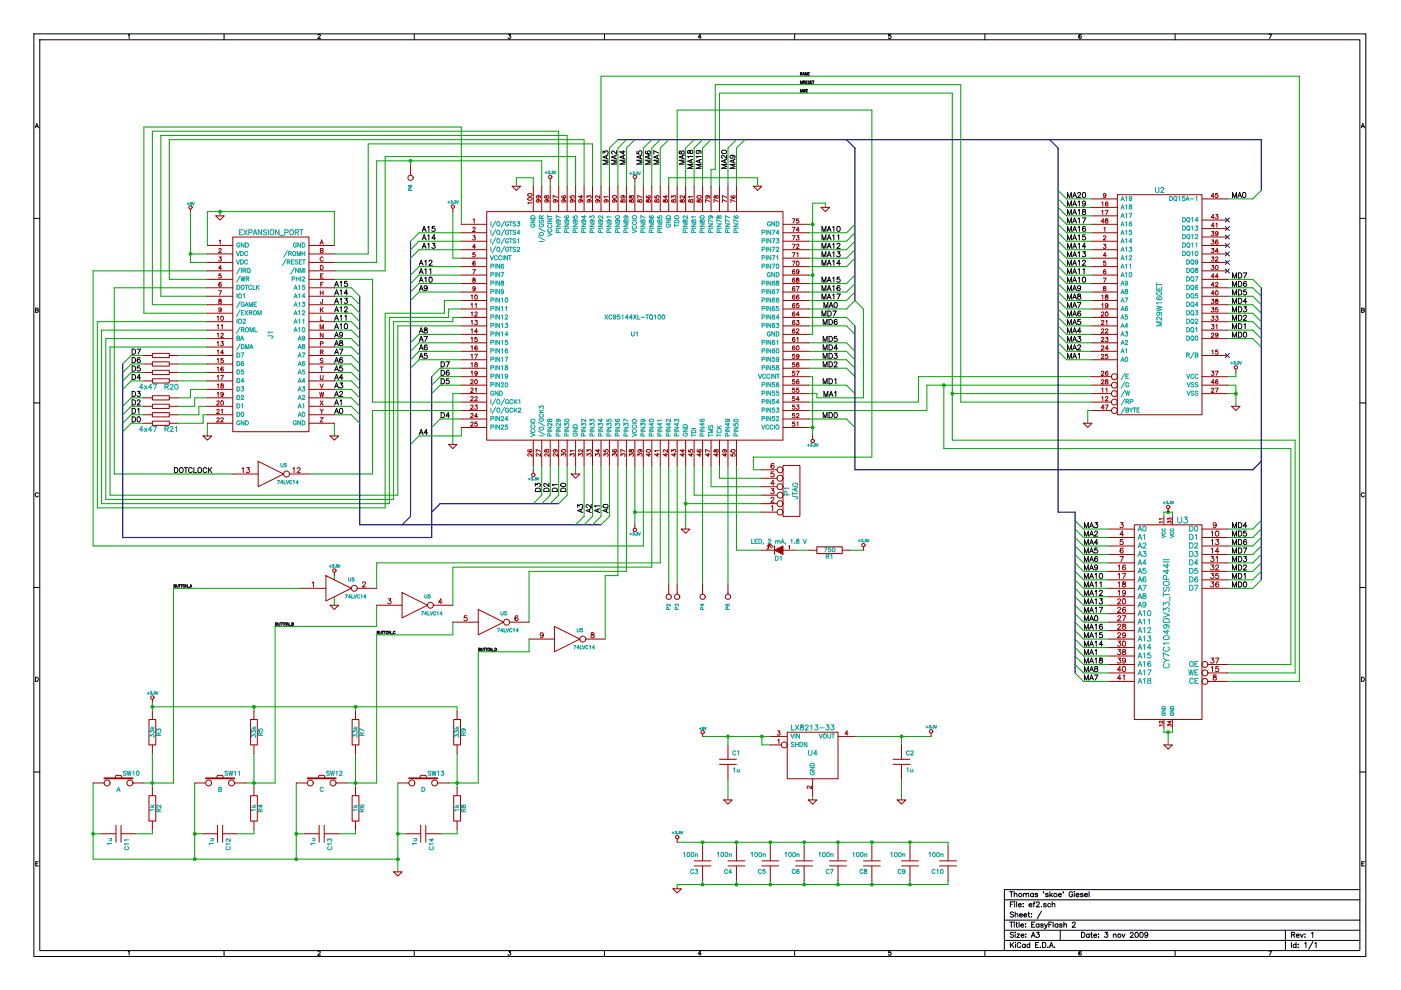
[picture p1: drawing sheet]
<svg xmlns="http://www.w3.org/2000/svg" width="297mm" height="210mm" viewBox="0 0 297 210" stroke-linecap="round" stroke-linejoin="round" font-family="sans-serif">
<g fill="none" stroke="#000" stroke-width=".21">
<path d="M7.2 7.2h282.4v195.6h-282.4zM8.4 8.4h279.9v193.1h-279.9zM27.2 7.4l.2-.1v.9M47.5 7.2v1.2M67.4 7.5l.4-.2 .1 .2-.5 .7h.6M87.8 7.2v1.2M107.8 7.3h.5l-.3 .3a.3 .3 0 0 1 .2 .5 .3 .3 0 0 1-.5-.1M128.2 7.2v1.2M148.7 7.9h-.7l.5-.6v.9M168.5 7.2v1.2M188.9 7.3h-.5v.4a.31 .31 0 0 1 .5 0 .31 .31 0 0 1-.1 .4 .31 .31 0 0 1-.4-.1M208.8 7.2v1.2"/>
<path d="M229.2 7.4v-.1a.39 .39 0 0 0-.5 .4 .39 .39 0 0 0 .5 .3 .27 .27 0 0 0-.1-.4 .27 .27 0 0 0-.4 .3M249.1 7.2v1.2M269 7.3h.6l-.4 .9M7.5 27.1l.3-.9 .3 .9M7.6 26.8h.4M288.6 27.1l.3-.9 .4 .9M288.7 26.8h.5M7.2 46.3h1.2M288.3 46.3h1.3M7.5 65.8h.5l.1 .3-.2 .1h-.4v-.9l.6 .1v.2l-.2 .2M288.7 65.8h.5l.1 .3-.2 .1h-.4v-.9l.5 .1 .1 .2-.2 .2M7.2 85.4h1.2"/>
<path d="M288.3 85.4h1.3M8.1 104.7a.33 .33 0 0 0-.3-.2 .33 .33 0 0 0-.3 .3v.2a.33 .33 0 0 0 .3 .4 .33 .33 0 0 0 .3-.3M289.3 104.7a.33 .33 0 0 0-.4-.2 .33 .33 0 0 0-.3 .3v.2a.33 .33 0 0 0 .3 .4 .33 .33 0 0 0 .4-.3M7.2 124.6h1.2M288.3 124.6h1.3M7.5 143.6a.49 .49 0 0 1 .6 .2 .49 .49 0 0 1-.1 .6l-.5 .1zM288.7 143.6a.49 .49 0 0 1 .5 .2 .49 .49 0 0 1-.1 .6l-.4 .1zM7.2 163.7h1.2M288.3 163.7h1.3M7.6 183.1h.3M8.1 182.7h-.5v.9h.5M214.2 199.8v1.1"/>
<path d="M214.2 191.7h.4M214.9 197.8l-.3-.1h-.3l-.1 .3 .6 .3 .1 .3-.3 .1-.4-.1M214.9 193.5l-.3-.1h-.3l-.1 .3 .6 .3 .1 .3-.3 .1-.4-.1M214.9 191.2h-.7v1.1M214.9 199.8l-.7 .7M215.1 191.2v.1zM215.1 191.6v.7M215.2 197.6v.1zM215.2 193.9l.3-.2 .3 .1v.6M215.2 193.4v1M215.2 198v.7M215.3 199.8v.1z"/>
<path d="M215.5 191.2v1.1M215.6 198h.6l-.6 .7h.6M215.9 191.9h.6a.34 .34 0 0 0-.4-.2 .34 .34 0 0 0-.2 .5 .34 .34 0 0 0 .5 0l.1-.1M216.2 194h.6a.34 .34 0 0 0-.5-.2 .34 .34 0 0 0-.1 .5 .34 .34 0 0 0 .5 .1l.1-.1M216.5 198.3h.6a.34 .34 0 0 0-.5-.2 .34 .34 0 0 0-.1 .5 .34 .34 0 0 0 .5 .1l.1-.1M216.9 191.6h.1zM216.9 192.2h.1zM217.1 194h.6a.34 .34 0 0 0-.5-.2 .34 .34 0 0 0-.1 .5 .34 .34 0 0 0 .5 .1l.1-.1M217.4 198.7h.2zM217.5 198v.1zM217.9 193.7h.4M218.1 193.4v.8l.3 .2"/>
<path d="M218.2 191.9h.6a.34 .34 0 0 0-.5-.2 .34 .34 0 0 0-.1 .5 .34 .34 0 0 0 .5 0l.1-.1M218.3 199.8v1.1M218.6 193.8h.2zM218.6 194.4h.2zM218.6 198.7l.5-1 .4 1M218.8 198.4h.5M219 191.6h.4M219.5 191.2l-.3 .2v.9M219.7 191.5l.3-.3 .4 .2-.7 .9h.7M219.8 197.7h.5l-.3 .4a.36 .36 0 0 1 .3 .6 .36 .36 0 0 1-.6-.1M220.2 199.8h-.7v1.1h.7M220.8 192.2h.1z"/>
<path d="M220.8 193.2l-.9 1.6M221 199.8h.4a.57 .57 0 0 1 .4 .6 .57 .57 0 0 1-.4 .5h-.4zM221.8 191.7l-.2-.1h-.3v.2l.5 .2v.1l-.2 .2-.3-.2M222.7 191.7a.34 .34 0 0 0-.5 0 .34 .34 0 0 0 0 .5 .34 .34 0 0 0 .5-.1M223.1 191.8l.3-.2h.2l.1 .7M223.1 191.2v1.1M273.8 199.8v1.1M274.8 199.8v1.1M278.4 199.6l-.9 1.7M288.7 183.1h.4M289.3 182.7h-.6v.9h.6M27.2 201.8l.2-.2v.9"/>
<path d="M47.5 201.5v1.3M67.4 201.9l.4-.3 .1 .3-.5 .6h.6M87.8 201.5v1.3M107.8 201.6h.5l-.3 .4a.3 .3 0 0 1 .2 .5 .3 .3 0 0 1-.5-.1M128.2 201.5v1.3M148.7 202.2h-.7l.5-.6v.9M168.5 201.5v1.3M188.9 201.6h-.5v.4a.31 .31 0 0 1 .5 0 .31 .31 0 0 1-.1 .5 .31 .31 0 0 1-.4-.1M208.8 201.5v1.3M214.5 200.3l.4 .6M215.3 200.2v.7M216.4 200.1a.39 .39 0 0 0-.4-.3 .39 .39 0 0 0-.3 .4 .45 .45 0 0 0 .1 .6 .45 .45 0 0 0 .6 0v-.2"/>
<path d="M217.4 200.3a.34 .34 0 0 0-.5 0 .34 .34 0 0 0 0 .5 .34 .34 0 0 0 .5 0M217.4 200.2v.7M218.3 200.3a.34 .34 0 0 0-.5 0 .34 .34 0 0 0 0 .5 .34 .34 0 0 0 .5 0M219.5 200.3h.5M220.5 200.8h.1zM222.1 200.8h.1zM222.5 200.9l.4-1.1 .4 1.1M222.6 200.5h.6M223.5 200.8h.2zM229.2 201.8v-.1a.39 .39 0 0 0-.5 .4 .39 .39 0 0 0 .5 .3 .27 .27 0 0 0-.1-.4 .27 .27 0 0 0-.4 .2M249.1 201.5v1.3M269 201.6h.6l-.4 .9"/>
<path d="M274.8 200.3a.34 .34 0 0 0-.5 0 .34 .34 0 0 0 0 .5 .34 .34 0 0 0 .5 0M275.2 200.2h.1zM275.2 200.8h.1zM276.6 200l.3-.2v1.1M278.8 200l.2-.2v1.1"/>
</g>
<g fill="none" stroke="#000" stroke-width=".22">
<path d="M212.9 190.8h75.4M212.9 195.1h75.4M212.9 199.4h75.4M212.9 197.2h75.4M214.1 195.5h.7M214.1 189.1h.7M214.4 189.1v1M214.4 195.5v1.1M215 195.5v.1zM215 189.6l.3-.2 .3 .1v.6M215 189.1v1M215 195.9v.7"/>
<path d="M215.4 195.9h.3M215.5 195.5v.9l.3 .2M216.1 195.5v1.1M216.4 196.2h.7a.34 .34 0 0 0-.5-.2 .34 .34 0 0 0-.2 .5 .34 .34 0 0 0 .5 0h.2M217 189.6l.2-.2 .3 .1 .1 .6M217 189.4v.7M217.4 196.5h.1zM217.4 195.9v.1zM217.6 189.6l.2-.2 .3 .1v.6M218.7 196h.5M219.1 189.6a.34 .34 0 0 0-.5-.1 .34 .34 0 0 0 0 .5 .34 .34 0 0 0 .5 0M219.1 189.4v.7"/>
<path d="M219.4 195.5h-.7v1.1h.7M220 189.6l-.2-.2-.3 .1v.2l.5 .1v.2l-.2 .1-.3-.1M220.3 196a.34 .34 0 0 0-.5 0 .34 .34 0 0 0 0 .5 .34 .34 0 0 0 .5 0M220.3 195.9v.7M221.2 196l-.2-.1h-.3v.2l.4 .2 .1 .2-.2 .1-.4-.1M221.3 189.2v-.1l-.1 .3M221.5 195.9l.3 .7M222.1 195.9l-.4 .9-.3 .2M222.2 189.6l-.2-.2-.3 .1v.2l.5 .1v.2l-.2 .1-.3-.1M222.4 196h.4M222.6 189.1v1M222.8 189.7l.4 .4"/>
<path d="M223.1 195.5h-.7v1.1M223.1 189.4l-.5 .5M223.3 195.5v1.1M224.3 196a.34 .34 0 0 0-.5 0 .34 .34 0 0 0 0 .5 .34 .34 0 0 0 .5 0M224.3 195.9v.7M224.4 189.7h.6a.34 .34 0 0 0-.4-.2 .34 .34 0 0 0-.2 .5 .34 .34 0 0 0 .5 .1l.1-.1M224.8 197.2v2.2M225.2 196l-.2-.1h-.3v.2l.4 .2 .1 .2-.2 .1-.4-.1M225.4 189.2v-.1v.3M225.6 196.1l.2-.2h.3v.7M225.6 195.5v1.1M227.4 195.8l.2-.3 .4 .2-.7 .9h.7"/>
<path d="M227.4 189.3a.38 .38 0 0 0-.4-.2 .38 .38 0 0 0-.3 .4 .45 .45 0 0 0 .1 .5 .45 .45 0 0 0 .6 0v-.3h-.2M227.8 189v.1zM227.8 189.4v.7M228.2 189.7h.6a.34 .34 0 0 0-.5-.2 .34 .34 0 0 0-.1 .5 .34 .34 0 0 0 .5 .1l.1-.1M229.3 197.7h.4a.58 .58 0 0 1 .3 .5 .58 .58 0 0 1-.3 .5h-.4zM229.6 189.6l-.2-.2-.3 .1v.2l.5 .1v.2l-.2 .1-.3-.1M230 189.7h.6a.34 .34 0 0 0-.5-.2 .34 .34 0 0 0-.2 .5 .34 .34 0 0 0 .6 .1l.1-.1M230.9 189.1v1M230.9 198.2a.34 .34 0 0 0-.5-.1 .34 .34 0 0 0 0 .6 .34 .34 0 0 0 .5-.1M230.9 198v.7M231.2 198h.4M231.4 197.7v.9l.3 .1"/>
<path d="M231.9 198.3h.6a.34 .34 0 0 0-.4-.2 .34 .34 0 0 0-.2 .5 .34 .34 0 0 0 .5 .1l.1-.1M232.9 198.1h.1zM232.9 198.7h.1zM234.3 197.7h.5l-.3 .4a.36 .36 0 0 1 .3 .6 .36 .36 0 0 1-.6-.1M236.1 198.2l.2-.2 .3 .1v.6M236.1 198v.7M237.9 198l.3 .7 .3-.7M239.6 197.9l.3-.2 .4 .2-.7 .8h.7M240.8 197.7a.49 .49 0 0 1 .6 .5 .49 .49 0 0 1-.6 .5l-.2-.4zM241.8 197.7a.49 .49 0 0 1 .6 .5 .49 .49 0 0 1-.6 .5l-.1-.4zM243.3 198a.33 .33 0 0 1-.4 .3 .33 .33 0 0 1-.1-.5 .33 .33 0 0 1 .5 0v.2a.5 .5 0 0 1-.4 .7l-.2-.1M272.5 197.2v4.3"/>
<path d="M273.8 198.2l.6-.1 .1-.3-.7-.1v1M274.2 198.2l.3 .5M274.8 198.3h.7a.34 .34 0 0 0-.5-.2 .34 .34 0 0 0-.2 .5 .34 .34 0 0 0 .5 .1l.2-.1M275.7 198l.3 .7 .3-.7M276.6 198.7h.1zM276.7 198v.1zM278.1 197.9l.2-.2v1M288.3 188.6h-75.4v12.9"/>
<circle cx="216.3" cy="189.8" r=".36"/>
<circle cx="223.8" cy="189.8" r=".36"/>
<circle cx="237.3" cy="198.4" r=".36"/>
</g>
<circle cx="87" cy="34.1" r=".29" fill="#00a000"/>
<g fill="none" stroke="#00a000" stroke-width=".21">
<path d="M201.9 19.7v73.6h72.7M87 34.1v.9M141.8 98.7v25.1M154.3 98.7v25.1M180.4 116.7h2.7M191.1 156.1v1.8M172.3 168.7v.9"/>
<circle cx="87" cy="34.1" r=".29"/>
</g>
<circle cx="200.1" cy="81.7" r=".29" fill="#00a000"/>
<g fill="none" stroke="#00a000" stroke-width=".21">
<path d="M200.1 81.7v13.4h73.6"/>
<circle cx="200.1" cy="81.7" r=".29"/>
</g>
<circle cx="184.9" cy="187.5" r=".29" fill="#00a000"/>
<g fill="none" stroke="#00a000" stroke-width=".21">
<path d="M192.9 186.7v.8"/>
<circle cx="184.9" cy="187.5" r=".29"/>
</g>
<circle cx="192.9" cy="178.6" r=".29" fill="#00a000"/>
<g fill="none" stroke="#00a000" stroke-width=".21">
<path d="M143.6 178.6h57.4v.9"/>
<circle cx="192.9" cy="178.6" r=".29"/>
</g>
<circle cx="177.7" cy="178.6" r=".29" fill="#00a000"/>
<g fill="none" stroke="#00a000" stroke-width=".21">
<path d="M184.9 178.6v.9"/>
<circle cx="177.7" cy="178.6" r=".29"/>
</g>
<circle cx="53.8" cy="149.9" r=".29" fill="#00a000"/>
<g fill="none" stroke="#00a000" stroke-width=".21">
<path d="M75.4 149.9v.9"/>
<circle cx="53.8" cy="149.9" r=".29"/>
</g>
<circle cx="84.4" cy="182.2" r=".29" fill="#00a000"/>
<g fill="none" stroke="#00a000" stroke-width=".21">
<path d="M84.4 166v18.9"/>
<circle cx="84.4" cy="182.2" r=".29"/>
</g>
<circle cx="62.8" cy="182.2" r=".29" fill="#00a000"/>
<g fill="none" stroke="#00a000" stroke-width=".21">
<path d="M275.5 16.2v128.3h-15.3M63.7 124.7h-26.9v41.3M79.9 134.6v31.4M112.2 135.5v2.7h-10.8"/>
<circle cx="62.8" cy="182.2" r=".29"/>
</g>
<circle cx="201.9" cy="83.5" r=".29" fill="#00a000"/>
<g fill="none" stroke="#00a000" stroke-width=".21">
<path d="M152.5 19.7h49.4M231.5 79.9h-36.8v5.4M159.7 96.9v2.7M201.9 83.5h29.6M273.7 95.1v45.8h-13.5"/>
<circle cx="201.9" cy="83.5" r=".29"/>
</g>
<path d="M181.3 99.6h84.3" fill="none" stroke="#0000c0" stroke-width=".25"/>
<circle cx="84.4" cy="176.8" r=".29" fill="#00a000"/>
<circle cx="84.4" cy="176.8" r=".29" fill="none" stroke="#00a000" stroke-width=".21"/>
<circle cx="62.8" cy="176.8" r=".29" fill="#00a000"/>
<g fill="none" stroke="#00a000" stroke-width=".21">
<path d="M96.9 159.7v7.2M96.9 175.9v.9h-3.6"/>
<circle cx="62.8" cy="176.8" r=".29"/>
</g>
<circle cx="96.9" cy="166" r=".29" fill="#00a000"/>
<g fill="none" stroke="#00a000" stroke-width=".21">
<path d="M75.4 159.7v7.2M75.4 175.9v.9h-3.6M84.4 176.8h1.7M95.1 166h6.3"/>
<circle cx="96.9" cy="166" r=".29"/>
</g>
<circle cx="75.4" cy="166" r=".29" fill="#00a000"/>
<g fill="none" stroke="#00a000" stroke-width=".21">
<path d="M53.8 159.7v7.2M53.8 175.9v.9h-3.5M62.8 176.8h1.8M73.6 166h6.3"/>
<circle cx="75.4" cy="166" r=".29"/>
</g>
<circle cx="53.8" cy="166" r=".29" fill="#00a000"/>
<g fill="none" stroke="#00a000" stroke-width=".21">
<path d="M32.3 159.7v7.2M32.3 175.9v.9h-3.6M41.3 176.8h1.8M52 166h6.3"/>
<circle cx="53.8" cy="166" r=".29"/>
</g>
<circle cx="32.3" cy="166" r=".29" fill="#00a000"/>
<g fill="none" stroke="#00a000" stroke-width=".21">
<path d="M260.2 79.9h1.8M246.8 108.6v.9M229.7 144.5h5.4M246.8 154.3v.9"/>
<circle cx="32.3" cy="166" r=".29"/>
</g>
<circle cx="262" cy="83.5" r=".29" fill="#00a000"/>
<g fill="none" stroke="#00a000" stroke-width=".21">
<path d="M260.2 83.5h1.8M247.7 155.2v2.7"/>
<circle cx="262" cy="83.5" r=".29"/>
</g>
<circle cx="154.3" cy="156.1" r=".29" fill="#00a000"/>
<g fill="none" stroke="#00a000" stroke-width=".21">
<path d="M149 156.1h14.3"/>
<circle cx="154.3" cy="156.1" r=".29"/>
</g>
<circle cx="191.1" cy="156.1" r=".29" fill="#00a000"/>
<g fill="none" stroke="#00a000" stroke-width=".21">
<path d="M226.1 42.2h5.4M226.1 58.3h5.4M226.1 56.5h5.4M226.1 54.7h5.4M226.1 52.9h5.4M226.1 51.2h5.4M226.1 49.4h5.4M226.1 47.6h5.4M226.1 45.8h5.4M226.1 44h5.4M260.2 59.2h5.4M260.2 42.2h5.4"/>
<path d="M226.1 76.3h5.4M226.1 74.5h5.4M226.1 72.7h5.4M226.1 70.9h5.4M226.1 69.1h5.4M226.1 67.3h5.4M226.1 65.5h5.4M226.1 63.7h5.4M226.1 61.9h5.4M226.1 60.1h5.4M260.2 61h5.4M260.2 62.8h5.4"/>
<path d="M260.2 64.6h5.4M260.2 66.4h5.4M260.2 68.2h5.4M260.2 70h5.4M260.2 71.8h5.4M262 79v.9M231.5 87h-.9v2.7M260.2 81.7h1.8v4.4M229.7 119.3h5.4M229.7 117.6h5.4M229.7 115.8h5.4M229.7 114h5.4"/>
<path d="M229.7 112.2h5.4M260.2 119.3h5.4M260.2 117.6h5.4M260.2 115.8h5.4M260.2 114h5.4M260.2 112.2h5.4M229.7 124.7h5.4M229.7 122.9h5.4M229.7 121.1h5.4M229.7 126.5h5.4M229.7 128.3h5.4M229.7 130.1h5.4"/>
<path d="M229.7 131.9h5.4M229.7 133.7h5.4M229.7 135.5h5.4M229.7 137.3h5.4M260.2 124.7h5.4M260.2 122.9h5.4M260.2 121.1h5.4M181.3 156.1h16.1M248.6 154.3v.9h-1.8M154.3 165.1v4.5M191.1 165.1v4.5"/>
<circle cx="191.1" cy="156.1" r=".29"/>
</g>
<circle cx="247.7" cy="155.2" r=".29" fill="#00a000"/>
<g fill="none" stroke="#00a000" stroke-width=".21">
<path d="M246.8 108.6h1.8v.9"/>
<circle cx="247.7" cy="155.2" r=".29"/>
</g>
<circle cx="247.7" cy="108.6" r=".29" fill="#00a000"/>
<g fill="none" stroke="#00a000" stroke-width=".21">
<path d="M229.7 139.1h5.4M229.7 140.9h5.4M229.7 142.7h5.4M19.7 176.8h1.8M30.5 166h6.3"/>
<circle cx="247.7" cy="108.6" r=".29"/>
</g>
<circle cx="41.3" cy="176.8" r=".29" fill="#00a000"/>
<g fill="none" stroke="#00a000" stroke-width=".21">
<path d="M19.7 166v16.2M41.3 166v16.2M62.8 166v16.2"/>
<circle cx="41.3" cy="176.8" r=".29"/>
</g>
<circle cx="19.7" cy="176.8" r=".29" fill="#00a000"/>
<g fill="none" stroke="#00a000" stroke-width=".21">
<path d="M132.8 98.7v22.4h-20.6v10.8M140 98.7v20.6h-60.1M70.9 122v.9M79.9 128.3v4.5M96 131.9v2.7h-16.1"/>
<circle cx="19.7" cy="176.8" r=".29"/>
</g>
<circle cx="170.5" cy="178.6" r=".29" fill="#00a000"/>
<g fill="none" stroke="#00a000" stroke-width=".21">
<path d="M109.5 37.7h3.6M116.7 38.6v.9M118.5 27.8v11.7M122 33.2v6.3M125.6 30.5v9M184.9 23.3v73.6M44 57.4h-24.3v58.4h116.7v-17.1M175 44v-.9h-2.7v27.8M21.5 70v36.8M23.3 73.6v31.4M171.4 67.3h8.1M171.4 74.5h8.1"/>
<path d="M171.4 78.1h8.1M183.1 65.5v18.9h-9.9v-.9M171.4 88.8h8.1"/>
<circle cx="170.5" cy="178.6" r=".29"/>
</g>
<circle cx="172.3" cy="58.3" r=".29" fill="#00a000"/>
<g fill="none" stroke="#00a000" stroke-width=".21">
<path d="M30.5 26.9h67.3v20.7M34.1 28.7h86.1M129.2 31.4v8.1M132.8 31.4v8.1M134.6 38.6v.9M138.2 31.4v8.1M141.8 37.7h18.8v1.8M147.2 31.4v8.1M150.8 35.9v3.6M154.3 31.4v8.1M184.9 23.3h-41.3v16.2M70.9 57.4h10.8"/>
<path d="M88.8 51.2h9M88.8 58.3h9M96 44.9v9.8h1.8M171.4 54.7h8.1M171.4 51.2h8.1M20.6 68.2h23.4M23.3 73.6h20.7M88.8 61.9h9M88.8 76.3h9M88.8 72.7h9M97.8 65.5h-2.7v1.8h-12.5v39.5h-61.1M97.8 69.1h-13.4v35.9h-61.1"/>
<path d="M171.4 63.7h8.1M171.4 60.1h8.1M70.9 89.7v2.7M79 85.3h18.8M79 87v13.5M96 83.5v10.7M116.7 98.7v6.3M120.2 98.7v6.3M123.8 98.7v10.8M127.4 98.7v10.8M134.6 98.7v12.6M171.4 85.3h23.3"/>
<path d="M24.2 100.5h25.2"/>
<circle cx="172.3" cy="58.3" r=".29"/>
</g>
<path d="M87 51.2v58.3M91.5 79.9v34.1M93.3 106.8h25.2" fill="none" stroke="#0000c0" stroke-width=".25"/>
<circle cx="145.4" cy="106.8" r=".29" fill="#00a000"/>
<g fill="none" stroke="#00a000" stroke-width=".21">
<path d="M70.9 59.2h8.1M145.4 98.7v13.5M150.8 98.7v4.5"/>
<circle cx="145.4" cy="106.8" r=".29"/>
</g>
<circle cx="40.4" cy="53.8" r=".29" fill="#00a000"/>
<g fill="none" stroke="#00a000" stroke-width=".21">
<path d="M30.5 26.9v39.5h13.5M34.1 28.7v34.1h9.9M35.9 29.6v29.6h8.1M40.4 53.8h3.6M40.4 44.9v10.7M44 52v-7.1h26.9v7.1M171.4 47.6h.9M171.4 70.9h.9M134.6 108.6h26.9M147.2 105h14.3M152.5 101.4h9"/>
<circle cx="40.4" cy="53.8" r=".29"/>
</g>
<circle cx="156.1" cy="187.5" r=".29" fill="#00a000"/>
<g fill="none" stroke="#00a000" stroke-width=".21">
<path d="M143.6 187.5v.9M149 186.7v.8M163.3 186.7v.8"/>
<circle cx="156.1" cy="187.5" r=".29"/>
</g>
<circle cx="156.1" cy="178.6" r=".29" fill="#00a000"/>
<g fill="none" stroke="#00a000" stroke-width=".21">
<path d="M24.2 61h19.8M27.8 75.4h2.7M27.8 79h2.7M27.8 77.2h2.7M37.7 75.4h6.3M37.7 79h6.3M37.7 77.2h6.3M70.9 61h3.6M70.9 75.4h3.6M70.9 79h3.6M70.9 62.8h3.6M70.9 64.6h3.6"/>
<path d="M70.9 66.4h3.6M70.9 68.2h3.6M70.9 70h3.6M70.9 71.8h3.6M70.9 73.6h3.6M70.9 77.2h3.6M93.3 78.1h4.5M93.3 79.9h4.5M27.8 84.4h2.7M27.8 87.9h2.7M27.8 80.8h2.7M27.8 86.1h2.7"/>
<path d="M27.8 89.7h2.7M37.7 80.8h6.3M44 82.6h-3.6v1.8h-2.7M44 84.4h-2.7v1.7h-3.6M44 86.1h-1.8v1.8h-4.5M44 87.9h-.9v1.8h-5.4M70.9 84.4h3.6M70.9 82.6h3.6M70.9 87.9h3.6M70.9 80.8h3.6M70.9 86.1h3.6M93.3 81.7h4.5"/>
<path d="M93.3 88.8h4.5M149 178.6v.9M156.1 178.6v.9M163.3 178.6v.9"/>
<circle cx="156.1" cy="178.6" r=".29"/>
</g>
<circle cx="149" cy="178.6" r=".29" fill="#00a000"/>
<g fill="none" stroke="#00a000" stroke-width=".21">
<path d="M170.5 178.6v.9"/>
<circle cx="149" cy="178.6" r=".29"/>
</g>
<circle cx="163.3" cy="178.6" r=".29" fill="#00a000"/>
<g fill="none" stroke="#00a000" stroke-width=".21">
<path d="M156.1 186.7v.8"/>
<circle cx="163.3" cy="178.6" r=".29"/>
</g>
<circle cx="149" cy="187.5" r=".29" fill="#00a000"/>
<g fill="none" stroke="#00a000" stroke-width=".21">
<path d="M170.5 186.7v.8"/>
<circle cx="149" cy="187.5" r=".29"/>
</g>
<circle cx="163.3" cy="187.5" r=".29" fill="#00a000"/>
<g fill="none" stroke="#00a000" stroke-width=".21">
<path d="M32.3 27.8v36.8h11.7M141.8 37.7v1.8M46.7 44.9v.9M171.4 58.3h.9M159.7 96.9h25.2M159.7 99.6h1.8M145.4 106.8h16.1M150.8 103.2h10.7"/>
<circle cx="163.3" cy="187.5" r=".29"/>
</g>
<circle cx="46.7" cy="44.9" r=".29" fill="#00a000"/>
<g fill="none" stroke="#00a000" stroke-width=".21">
<path d="M78.1 30.5v23.3h-7.2M113.1 37.7v1.8M40.4 55.6h3.6M147.2 98.7v6.3M152.5 98.7v2.7"/>
<circle cx="46.7" cy="44.9" r=".29"/>
</g>
<circle cx="134.6" cy="108.6" r=".29" fill="#00a000"/>
<g fill="none" stroke="#00a000" stroke-width=".21">
<path d="M151.7 17.9v18h-.9M152.5 19.7v19.8M32.3 27.8h86.2M35.9 29.6h87.9M78.1 30.5h47.5M114.9 39.5v-5.4h-35v21.5h-9M122 33.2h-40.3v24.2M131 31.4v8.1M136.4 31.4v8.1M140 31.4v8.1M145.4 31.4v8.1M149 31.4v8.1"/>
<path d="M156.1 31.4v8.1M79 59.2v26.1M88.8 56.5h9M88.8 49.4h9M88.8 52.9h9M171.4 56.5h8.1M171.4 49.4h8.1M171.4 52.9h8.1M21.5 70h22.5M22.4 71.8h21.6M88.8 70.9h9M88.8 74.5h9"/>
<path d="M88.8 60.1h9M97.8 67.3h-1.8v.9h-12.5v37.7h-61.1M97.8 63.7h-3.6v2.7h-12.5v41.3h-61.1M171.4 61.9h8.1M171.4 65.5h8.1M44 89.7v2.7M79 87h18.8M96 83.5h1.8M97.8 90.6v1.8h-9M113.1 98.7v.9M114.9 98.7v6.3M118.5 98.7v6.3"/>
<path d="M122 98.7v1.8M125.6 98.7v10.8M129.2 98.7v10.8M171.4 83.5h1.8M171.4 87h25.1M65.5 100.5h13.5"/>
<circle cx="134.6" cy="108.6" r=".29"/>
</g>
<path d="M26 77.2v36.8h65.5M76.3 62.8v48.5h51.1" fill="none" stroke="#0000c0" stroke-width=".25"/>
<circle cx="172.3" cy="47.6" r=".29" fill="#00a000"/>
<g fill="none" stroke="#00a000" stroke-width=".21">
<path d="M171.4 79.9h.9v12.5M171.4 90.6h.9"/>
<circle cx="172.3" cy="47.6" r=".29"/>
</g>
<circle cx="172.3" cy="90.6" r=".29" fill="#00a000"/>
<g fill="none" stroke="#00a000" stroke-width=".21">
<path d="M127.4 16.2v23.3M109.5 37.7v1.8M120.2 28.7v10.8M123.8 29.6v9.9M20.6 68.2v39.5M22.4 71.8v34.1M24.2 61v39.5M171.4 72.7h8.1M171.4 76.3h8.1M171.4 69.1h8.1M171.4 81.7h8.1M79.9 119.3v5.4"/>
<path d="M177.7 178.6v.9M177.7 186.7v.8"/>
<circle cx="172.3" cy="90.6" r=".29"/>
</g>
<path d="M181.3 31.4v32.3M181.3 69.1v30.5" fill="none" stroke="#0000c0" stroke-width=".25"/>
<circle cx="170.5" cy="187.5" r=".29" fill="#00a000"/>
<g fill="none" stroke="#00a000" stroke-width=".21">
<path d="M127.4 16.2h148.1M151.7 17.9h52M131 98.7v23.3h-2.7v13.5M138.2 98.7v21.5h-42.2v8.1M203.7 85.3h27.8M231.5 81.7h-35v5.3M274.6 93.3v49.4h-14.4M70.9 126.5v1.8M79.9 132.8h-21.6v33.2M101.4 138.2v27.8M32.3 149v1.8"/>
<circle cx="170.5" cy="187.5" r=".29"/>
</g>
<path d="M131 29.6h136.4v10.8M224.3 31.4v77.2h3.6v34.1M267.4 61v61.9" fill="none" stroke="#0000c0" stroke-width=".25"/>
<circle cx="41.3" cy="182.2" r=".29" fill="#00a000"/>
<g fill="none" stroke="#00a000" stroke-width=".21">
<path d="M53.8 149.9v.9M19.7 182.2h64.7"/>
<circle cx="41.3" cy="182.2" r=".29"/>
</g>
<circle cx="32.3" cy="149.9" r=".29" fill="#00a000"/>
<g fill="none" stroke="#00a000" stroke-width=".21">
<path d="M32.3 149.9h64.6v.9"/>
<circle cx="32.3" cy="149.9" r=".29"/>
</g>
<circle cx="75.4" cy="149.9" r=".29" fill="#00a000"/>
<g fill="none" stroke="#00a000" stroke-width=".21">
<path d="M192.9 178.6v.9"/>
<circle cx="75.4" cy="149.9" r=".29"/>
</g>
<circle cx="184.9" cy="178.6" r=".29" fill="#00a000"/>
<g fill="none" stroke="#00a000" stroke-width=".21">
<path d="M184.9 186.7v.8"/>
<circle cx="184.9" cy="178.6" r=".29"/>
</g>
<circle cx="177.7" cy="187.5" r=".29" fill="#00a000"/>
<g fill="none" stroke="#00a000" stroke-width=".21">
<path d="M201 186.7v.8h-57.4"/>
<circle cx="177.7" cy="187.5" r=".29"/>
</g>
<circle cx="192.9" cy="187.5" r=".29" fill="#00a000"/>
<g fill="none" stroke="#00a000" stroke-width=".21">
<path d="M203.7 17.9v67.4M154.3 156.1v1.8M161.5 156.1v1.8h1.8"/>
<circle cx="192.9" cy="187.5" r=".29"/>
</g>
<circle cx="161.5" cy="156.1" r=".29" fill="#00a000"/>
<g fill="none" stroke="#00a000" stroke-width=".21">
<path d="M88.8 92.4l-1.8 1.8M143.6 98.7v25.1M149 98.7v25.1M156.1 98.7v18h5.4M168.7 116.7h2.7"/>
<circle cx="161.5" cy="156.1" r=".29"/>
</g>
<g fill="none" stroke="#a00000" stroke-width=".21">
<path d="M87 35v2.2M164.2 115.8v1.8M171.4 116.7h1.8M178.6 116.7h1.8M183.1 115.9v.8M141.8 123.8v2.2M143.6 123.8v2.2M149 123.8v2.2M154.3 123.8v2.2"/>
<circle cx="87" cy="37.7" r=".56"/>
<circle cx="183.1" cy="115.6" r=".36"/>
<circle cx="141.8" cy="126.5" r=".56"/>
<circle cx="143.6" cy="126.5" r=".56"/>
<circle cx="149" cy="126.5" r=".56"/>
<circle cx="154.3" cy="126.5" r=".56"/>
</g>
<g fill="none" stroke="#00a0a0" stroke-width=".21">
<path d="M86.7 39.3h-.1a.33 .33 0 0 0 .4 .4 .33 .33 0 0 0 .3-.4 .22 .22 0 0 0-.4 0 .22 .22 0 0 0 .2 .4M87 40.4v-.4h-.3l-.1 .4h.7M174.7 116.1h.6l-.4 .9M175.2 118l.5-.1 .1-.2-.2-.1h-.4v.9M175.5 118l.3 .5M176.1 116.1h-.4l-.1 .4a.31 .31 0 0 1 .5 0 .31 .31 0 0 1-.1 .5 .31 .31 0 0 1-.4-.1M176.1 117.7l.3-.1v.9M176.6 116.2a.41 .41 0 0 1 .4 .4 .41 .41 0 0 1-.4 .4l-.2-.4zM182 114.7h.4M182.2 114.4v.5M182.6 114.4h.3l-.1 .2a.18 .18 0 0 1 .1 .2 .18 .18 0 0 1-.3 0M183.2 114.8h.1"/>
<path d="M183.4 114.4h.3l-.2 .2a.17 .17 0 0 1 .2 .2 .17 .17 0 0 1-.2 .1l-.1-.1M183.8 114.4l.2 .5 .2-.5M141.7 129.2v-.4h-.3v.4h.7M142.1 128.1v.4l-.5-.4-.2 .1 .1 .3M143.1 128.5v-.4l.3 .2a.24 .24 0 0 1 .4-.2 .24 .24 0 0 1-.1 .4M143.5 129.2v-.4h-.3l-.1 .4h.8M148.9 129.2v-.4h-.3l-.1 .4h.7M149 128v.5l-.5-.3h.7M153.9 128.1v.4h.3a.25 .25 0 0 1 0-.4 .25 .25 0 0 1 .4 .1 .25 .25 0 0 1-.1 .3M154.3 129.2v-.4h-.3l-.1 .4h.7"/>
</g>
<path d="M173.2 115.9h5.4v1.5h-5.4z" fill="none" stroke="#a00000" stroke-width=".22"/>
<path d="M164.2 116.7l1.8-.9v1.8z" fill="#a00000"/>
<g fill="none" stroke="#a00000" stroke-width=".21">
<path d="M108.6 39.5h1.8l-.9 .9zM113.1 39.5v5.4M114.9 39.5v5.4M116.7 37.9v.7M116.7 39.5v5.4M118.5 39.5v5.4M120.2 39.5v5.4M122 39.5v5.4M123.8 39.5v5.4M125.6 39.5v5.4M127.4 39.5v5.4M129.2 39.5v5.4"/>
<path d="M131 39.5v5.4M132.8 39.5v5.4M134.6 37.9v.7M134.6 39.5v5.4M136.4 39.5v5.4M138.2 39.5v5.4M140 39.5v5.4M141.8 39.5v5.4M143.6 39.5v5.4M145.4 39.5v5.4M147.2 39.5v5.4M149 39.5v5.4"/>
<path d="M150.8 39.5v5.4M152.5 39.5v5.4M154.3 39.5v5.4M156.1 39.5v5.4M159.7 39.5h1.8l-.9 .9zM40.4 44.3v.6M44 57.4h5.4M44 55.6h5.4M44 53.8h5.4M44 59.2h5.4M44 52h5.4M45.8 45.8h1.8l-.9 .9z"/>
<path d="M46.4 52.9l.4-.2 .1 .2-.5 .7h.5M46.4 54.5h.5l-.2 .3a.3 .3 0 0 1 .2 .5 .3 .3 0 0 1-.5-.1M46.5 51.1l.2-.2v.9M46.9 58.1h-.5v.4a.31 .31 0 0 1 .5 0 .31 .31 0 0 1-.1 .4 .31 .31 0 0 1-.4-.1M46.9 60v-.1a.39 .39 0 0 0-.5 .4 .39 .39 0 0 0 .5 .3 .27 .27 0 0 0-.1-.4 .27 .27 0 0 0-.4 .3M47 56.9h-.6l.4-.6v.9M49.4 50.3h16.1v41.2h-16.1zM65.5 57.4h5.4M65.5 55.6h5.4M65.5 53.8h5.4M65.5 59.2h5.4M65.5 52h5.4"/>
<path d="M67.9 51.8l.3-.9 .3 .9M67.9 53.1h.5l.1 .3-.2 .2h-.4v-.9l.6 .1v.1l-.2 .2M67.9 56.3a.49 .49 0 0 1 .6 .2 .49 .49 0 0 1-.2 .6l-.4 .1zM68 58.5h.3M68 51.5h.4M68.5 54.7a.33 .33 0 0 0-.4-.2 .33 .33 0 0 0-.2 .3v.2a.33 .33 0 0 0 .2 .4 .33 .33 0 0 0 .4-.2M68.5 58.1h-.5v.9h.5M68.5 59.9h-.5v.9M96 44.2v.7M97.8 49.4h5.4M97.8 51.2h5.4M97.8 52.9h5.4"/>
<path d="M97.8 54.7h5.4M97.8 56.5h5.4M97.8 58.3h5.4M97.8 47.6h5.4M100.2 57.2h.6l-.4 .9M100.3 48.4l.3-.2 .2 .3-.6 .6h.6M100.3 50h.5l-.3 .3a.3 .3 0 0 1 .2 .5 .3 .3 0 0 1-.5-.1M100.3 59v.2a.51 .51 0 0 1 .5 .6l-.4 .1-.2-.2 .1-.3 .5-.2-.2-.2zM100.3 46.6l.2-.2v.9M100.7 53.6h-.4v.4a.31 .31 0 0 1 .4 0 .31 .31 0 0 1-.1 .4 .31 .31 0 0 1-.4-.1M100.8 55.5l-.1-.1a.39 .39 0 0 0-.5 .4 .39 .39 0 0 0 .6 .3 .27 .27 0 0 0-.2-.4 .27 .27 0 0 0-.3 .3M100.8 52.4h-.6l.4-.6v.9"/>
<path d="M103.2 44.9h62.8v48.4h-62.8zM112 42a.44 .44 0 0 1 .5-.2 .44 .44 0 0 1 .3 .6 .45 .45 0 0 1-.6 .1 .45 .45 0 0 1-.2-.5zM112 41.2a.44 .44 0 0 1 .5-.2 .44 .44 0 0 1 .3 .5 .45 .45 0 0 1-.6 .2 .45 .45 0 0 1-.2-.5zM112.8 43h-.9l.2 .2M114 42.4a.28 .28 0 0 1 .2 .4 .28 .28 0 0 1-.4 0 .28 .28 0 0 1 0-.4l.8 .1-.1 .4M114 41.5a.28 .28 0 0 1 .2 .4 .28 .28 0 0 1-.4 .1 .28 .28 0 0 1 0-.5l.8 .1-.1 .4M115.5 41.5v.3l.2 .2a.48 .48 0 0 1 .6-.5l-.1 .6-.3-.2-.1-.4zM115.8 42.4a.28 .28 0 0 1 .2 .4 .28 .28 0 0 1-.4 0 .28 .28 0 0 1 0-.4l.7 .1v.4M117.6 42.4a.28 .28 0 0 1 .2 .4 .28 .28 0 0 1-.4 0 .28 .28 0 0 1 0-.4l.7 .1v.4M118.2 41.9l-.9-.4v.6M119.2 41.5h-.1a.39 .39 0 0 0 .4 .5 .39 .39 0 0 0 .3-.5 .27 .27 0 0 0-.4 .1 .27 .27 0 0 0 .3 .4M119.4 42.4a.28 .28 0 0 1 .2 .4 .28 .28 0 0 1-.4 0 .28 .28 0 0 1 0-.4l.7 .1-.1 .4"/>
<path d="M120.9 41.5v.5h.4a.31 .31 0 0 1 0-.5 .31 .31 0 0 1 .4 .1 .31 .31 0 0 1-.1 .5M121.2 42.4a.28 .28 0 0 1 .2 .4 .28 .28 0 0 1-.5 0 .28 .28 0 0 1 .1-.4l.7 .1-.1 .4M123 42.4a.28 .28 0 0 1 .2 .4 .28 .28 0 0 1-.5 0 .28 .28 0 0 1 .1-.4l.7 .1-.1 .4M123.3 41.4v.7l-.6-.5h.9M124.5 42v-.5l.3 .2a.3 .3 0 0 1 .5-.2 .3 .3 0 0 1-.1 .6M124.8 42.4a.28 .28 0 0 1 .2 .4 .28 .28 0 0 1-.5 0 .28 .28 0 0 1 .1-.4l.7 .1-.1 .4M126.6 42.4a.28 .28 0 0 1 .2 .4 .28 .28 0 0 1-.5 0 .28 .28 0 0 1 .1-.4l.7 .1-.1 .4M127.2 41.5v.6l-.7-.6-.2 .2 .2 .3M128.4 42.4a.28 .28 0 0 1 .2 .4 .28 .28 0 0 1-.5 0 .28 .28 0 0 1 .1-.4l.7 .1-.1 .4M128.9 41.7h-.8l.1 .2M129.9 41.6a.44 .44 0 0 1 .5-.2 .44 .44 0 0 1 .3 .5 .45 .45 0 0 1-.5 .2 .45 .45 0 0 1-.3-.5zM130.2 42.4a.28 .28 0 0 1 .2 .4 .28 .28 0 0 1-.5 0 .28 .28 0 0 1 .1-.4l.7 .1-.1 .4"/>
<path d="M131.7 42.4l-.1 .3 .3 .2a.51 .51 0 0 1 .5-.5l.1 .3-.1 .2-.3-.1-.2-.4zM131.9 41.5a.28 .28 0 0 1 .3 .4 .28 .28 0 0 1-.5 .1 .28 .28 0 0 1 .1-.5l.7 .1-.1 .4M133.5 42.4l-.1 .3 .3 .2a.51 .51 0 0 1 .5-.5l.1 .3-.1 .2-.3-.1-.2-.4zM133.5 41.5l-.1 .3 .3 .2a.51 .51 0 0 1 .5-.5l.1 .3-.1 .3-.3-.2-.2-.4zM135.3 42.4l-.1 .3 .2 .2a.51 .51 0 0 1 .6-.5l.1 .3-.1 .2-.3-.1-.2-.4zM136.1 41.9l-.9-.4v.6M137.1 42.4l-.1 .3 .2 .2a.51 .51 0 0 1 .6-.5l.1 .3-.1 .2-.3-.1-.2-.4zM137.1 41.5a.39 .39 0 0 0 .4 .5 .39 .39 0 0 0 .3-.5 .27 .27 0 0 0-.4 .1 .27 .27 0 0 0 .2 .4M138.8 41.5v.5h.4a.31 .31 0 0 1 0-.5 .31 .31 0 0 1 .5 .1 .31 .31 0 0 1-.1 .5M138.9 42.4l-.1 .3 .2 .2a.51 .51 0 0 1 .6-.5l.1 .3-.1 .2-.3-.1-.2-.4zM140.7 42.4l-.1 .3 .2 .2a.51 .51 0 0 1 .6-.5l.1 .3-.1 .2-.4-.1-.1-.4zM141.2 41.4v.7l-.6-.5h.9"/>
<path d="M142.4 42v-.5l.4 .2a.3 .3 0 0 1 .4-.2 .3 .3 0 0 1-.1 .6M142.5 42.4l-.1 .3 .2 .2a.51 .51 0 0 1 .6-.5l.1 .3-.2 .2-.3-.1-.1-.4zM144.3 42.4l-.1 .3 .2 .2a.51 .51 0 0 1 .6-.5l.1 .3-.2 .2-.3-.1-.1-.4zM145.1 41.5v.6l-.6-.6-.3 .2 .2 .3M146.1 42.4l-.1 .3 .2 .2a.51 .51 0 0 1 .6-.5l.1 .3-.2 .2-.3-.1-.1-.4zM146.9 41.7h-.9l.2 .2M147.8 42.4v.3l.2 .2a.51 .51 0 0 1 .6-.5l.1 .3-.2 .2-.3-.1-.1-.4zM147.8 41.6a.44 .44 0 0 1 .6-.2 .44 .44 0 0 1 .3 .5 .45 .45 0 0 1-.6 .2 .45 .45 0 0 1-.3-.5zM149.9 41.5a.28 .28 0 0 1 .2 .4 .28 .28 0 0 1-.4 .1 .28 .28 0 0 1 0-.5l.7 .1v.4M150.5 42.7l-.9-.4v.6M151.4 41.5v.3l.2 .2a.51 .51 0 0 1 .6-.5l.1 .3-.2 .3-.3-.2-.1-.4zM152.3 42.7l-.9-.4v.6"/>
<path d="M154.1 42.7l-.9-.4v.6M154.1 41.9l-.9-.4v.6M155.1 41.5h-.1a.39 .39 0 0 0 .4 .5 .39 .39 0 0 0 .3-.5 .27 .27 0 0 0-.4 .1 .27 .27 0 0 0 .3 .4M155.9 42.7l-.9-.4v.6M166 49.4h5.4M166 51.2h5.4M166 52.9h5.4M166 54.7h5.4M166 56.5h5.4M166 58.3h5.4M166 47.6h5.4M168 55.4h.6l-.5 .9"/>
<path d="M168 53.6h.6l-.5 .9M168 51.8h.6l-.5 .9M168 50h.6l-.5 .9M168 48.2h.6l-.5 .9M168 46.4h.6l-.5 .9M168.5 59.1v-.1a.39 .39 0 0 0-.5 .4 .39 .39 0 0 0 .5 .3 .27 .27 0 0 0-.1-.4 .27 .27 0 0 0-.4 .3M168.5 57.3v-.1a.39 .39 0 0 0-.5 .4 .39 .39 0 0 0 .5 .3 .27 .27 0 0 0-.1-.4 .27 .27 0 0 0-.4 .3M168.9 52l.3-.2 .2 .2-.6 .7h.6M168.9 50h.5l-.3 .3a.3 .3 0 0 1 .3 .5 .3 .3 0 0 1-.6-.1M168.9 59v.2a.52 .52 0 0 1 .5 .6l-.4 .1-.2-.2 .2-.3 .4-.2-.2-.2zM169 55.4a.41 .41 0 0 1 .4 .4 .41 .41 0 0 1-.4 .4l-.2-.3zM169 53.8l.2-.2v.9"/>
<path d="M169.3 46.4h-.4v.4a.31 .31 0 0 1 .5 0 .31 .31 0 0 1-.1 .5 .31 .31 0 0 1-.5-.2M169.4 57.5a.28 .28 0 0 1-.4 .2 .28 .28 0 0 1-.1-.5 .28 .28 0 0 1 .4 .1v.6l-.2 .2-.2-.2M169.5 48.8h-.7l.5-.6v.9M174.1 44h1.8l-.9 .9zM231.5 49.4h5.4M231.5 51.2h5.4M231.5 52.9h5.4M231.5 54.7h5.4M231.5 56.5h5.4M231.5 58.3h5.4M231.5 42.2h5.4M231.5 44h5.4"/>
<path d="M231.5 45.8h5.4M231.5 47.6h5.4M233.6 43l.2-.2v.9M233.6 44.8l.2-.2v.9M233.9 59h.6l-.4 .9M234 50.2l.3-.2 .2 .3-.6 .6h.6M234 51.8h.5l-.3 .3a.3 .3 0 0 1 .2 .5 .3 .3 0 0 1-.5-.1M234 48.4l.2-.2v.9M234.1 47h-.6l.4-.6v.9M234.3 44.6h.6l-.4 .9M234.4 55.4h-.4v.4a.31 .31 0 0 1 .4 0 .31 .31 0 0 1 0 .4 .31 .31 0 0 1-.5-.1M234.4 46.4v.2a.51 .51 0 0 1 .5 .6l-.3 .1-.3-.2 .2-.3 .4-.2-.2-.2z"/>
<path d="M234.5 57.3l-.1-.1a.41 .41 0 0 0-.4 .4 .41 .41 0 0 0 .4 .4 .27 .27 0 0 0 0-.4 .27 .27 0 0 0-.4 .2M234.5 41.3a.28 .28 0 0 1-.4 .2 .28 .28 0 0 1-.1-.4 .28 .28 0 0 1 .4 0l-.1 .8-.3-.1M234.6 54.2h-.7l.4-.6v.9M234.9 42.9a.39 .39 0 0 0-.6 .3 .39 .39 0 0 0 .6 .4 .27 .27 0 0 0-.2-.4 .27 .27 0 0 0-.3 .2M236.9 41.3h17.9v46.6h-17.9zM254.8 42.2h5.4M254.8 57.4h5.4M254.8 48.5h5.4M254.8 55.6h5.4M254.8 46.7h5.4M254.8 53.8h5.4M254.8 59.2h5.4"/>
<path d="M254.8 52h5.4M254.8 50.3h5.4M256.9 56.3h.5l-.3 .3a.3 .3 0 0 1 .2 .5 .3 .3 0 0 1-.5-.1M256.9 54.5h.5l-.3 .3a.3 .3 0 0 1 .2 .5 .3 .3 0 0 1-.5-.1M256.9 52.7h.5l-.3 .3a.3 .3 0 0 1 .2 .5 .3 .3 0 0 1-.5-.1M256.9 50.9h.5l-.3 .3a.3 .3 0 0 1 .2 .5 .3 .3 0 0 1-.5-.1M256.9 49.1h.5l-.3 .3a.3 .3 0 0 1 .2 .5 .3 .3 0 0 1-.5-.1M257.5 47.9h-.7l.4-.6v.9M257.5 46.1h-.7l.4-.6v.9M257.5 58.7h-.7l.4-.6v.9M257.5 41.6h-.7l.4-.6v.9M257.7 54.7l.4-.2 .1 .2-.5 .7h.6"/>
<path d="M257.8 45.5h.4l-.2 .3a.3 .3 0 0 1 .2 .5 .3 .3 0 0 1-.5-.1M257.8 56.3a.41 .41 0 0 1 .5 .4 .41 .41 0 0 1-.5 .4l-.1-.3zM257.8 47.5l.2-.2v.9M258.2 41h-.4l-.1 .4a.31 .31 0 0 1 .5 0 .31 .31 0 0 1-.1 .5 .31 .31 0 0 1-.4-.2M258.2 51v-.1a.41 .41 0 0 0-.5 .4 .41 .41 0 0 0 .4 .4 .27 .27 0 0 0 0-.4 .27 .27 0 0 0-.4 .2M258.2 49.4a.28 .28 0 0 1-.4 .2 .28 .28 0 0 1-.1-.4 .28 .28 0 0 1 .5 0l-.1 .7h-.4M258.3 53.3h-.6l.4-.6v.9M258.3 58.7h-.6l.4-.6v.9M30.5 75.4h1.8M30.5 77.2h1.8M30.5 79h1.8M32.3 78.5h3.6v.9h-3.6z"/>
<path d="M32.3 76.7h3.6v.9h-3.6zM32.3 74.9h3.6v.9h-3.6zM35.9 75.4h1.8M35.9 77.2h1.8M35.9 79h1.8M44 62.8h5.4M44 70h5.4M44 61h5.4M44 68.2h5.4M44 75.4h5.4M44 66.4h5.4M44 64.6h5.4"/>
<path d="M44 71.8h5.4M44 77.2h5.4M44 79h5.4M44 73.6h5.4M46.1 67.2l.2-.2v.9M46.1 69l.2-.2v.9M46.1 70.8l.2-.2v.9M46.1 72.6l.2-.2v.9M46.1 74.4l.2-.2v.9M46.1 76.2l.2-.2v.9M46.1 78l.2-.2v.9M46.1 79.8l.2-.2v.9"/>
<path d="M46.4 61.7h.5l-.4 .8M46.4 63.5v.2a.52 .52 0 0 1 .5 .6h-.3l-.2-.1 .1-.3 .4-.2-.1-.3zM46.8 79.6h.6l-.4 .9M46.8 70.8l.4-.2 .1 .3-.5 .6h.6M46.9 72.4h.4l-.2 .4a.3 .3 0 0 1 .2 .4 .3 .3 0 0 1-.5 0M46.9 65.5a.28 .28 0 0 1-.4 .3 .28 .28 0 0 1-.1-.5 .28 .28 0 0 1 .5 .1l-.1 .7-.4-.1M46.9 67.1a.41 .41 0 0 1 .5 .4 .41 .41 0 0 1-.5 .4l-.1-.3zM46.9 69l.2-.2v.9M47.3 76h-.4l-.1 .4a.31 .31 0 0 1 .5 0 .31 .31 0 0 1-.1 .5 .31 .31 0 0 1-.4-.2M47.3 77.9a.39 .39 0 0 0-.5 .3 .39 .39 0 0 0 .5 .4 .27 .27 0 0 0-.1-.4 .27 .27 0 0 0-.4 .2M47.4 74.8h-.6l.4-.6v.9M65.5 62.8h5.4"/>
<path d="M65.5 70h5.4M65.5 61h5.4M65.5 68.2h5.4M65.5 75.4h5.4M65.5 66.4h5.4M65.5 64.6h5.4M65.5 71.8h5.4M65.5 77.2h5.4M65.5 79h5.4M65.5 73.6h5.4M67.9 69.7v-.9l.3 .9 .4-.9v.9M67.9 77.8h.6"/>
<path d="M67.9 79.6v.6l.3 .3 .3-.3v-.6M67.9 61.7v.8M67.9 62.1h.6M67.9 72.9l.5-.1 .1-.3-.6-.1v.9M67.9 74.6h.5l.1-.2-.2-.2h-.4v.9M67.9 65.2v.9M68 60.3h.3M68 67v.9h.5M68.1 65.6l.4 .5M68.2 77.8v.9M68.2 74.6l.3 .5M68.4 63.4l-.1 .9h-.3l-.1-.2"/>
<path d="M68.5 76.1l-.2-.1-.4 .1 .1 .2 .5 .3-.1 .3-.5-.1M68.5 70.6v.9l-.6-.9v.9M68.5 61.7v.8M68.5 65.2l-.6 .6M97.8 60.1h5.4M97.8 61.9h5.4M97.8 67.3h5.4M97.8 69.1h5.4M97.8 70.9h5.4M97.8 72.7h5.4M97.8 74.5h5.4M97.8 76.3h5.4"/>
<path d="M97.8 79.9h5.4M97.8 63.7h5.4M97.8 65.5h5.4M97.8 78.1h5.4M99.9 62.7l.2-.2v.9M99.9 64.5l.2-.2v.9M99.9 66.3l.2-.2v.9M99.9 68.1l.2-.2v.9M99.9 69.9l.2-.2v.9M99.9 71.7l.2-.2v.9M99.9 73.5l.2-.2v.9M99.9 75.3l.2-.2v.9"/>
<path d="M99.9 77.1l.2-.2v.9M99.9 78.9l.2-.2v.9M100.6 75.1h.6l-.4 .9M100.7 66.4l.3-.3 .2 .3-.6 .6h.6M100.7 67.9h.5l-.3 .4a.3 .3 0 0 1 .3 .5 .3 .3 0 0 1-.6-.1M100.7 77v.1a.52 .52 0 0 1 .5 .6l-.4 .1-.2-.2 .2-.3 .4-.2-.2-.2zM100.8 61.1a.28 .28 0 0 1-.4 .2 .28 .28 0 0 1-.1-.5 .28 .28 0 0 1 .4 .1l-.1 .7-.3-.1M100.8 62.6a.41 .41 0 0 1 .4 .4 .41 .41 0 0 1-.4 .4l-.2-.3zM100.8 64.5l.2-.2v.9M101.1 71.5h-.4v.4a.31 .31 0 0 1 .5 0 .31 .31 0 0 1-.1 .5 .31 .31 0 0 1-.5-.1M101.2 73.4h-.1a.39 .39 0 0 0-.5 .4 .39 .39 0 0 0 .6 .3 .27 .27 0 0 0-.2-.4 .27 .27 0 0 0-.3 .2M101.2 79a.28 .28 0 0 1-.4 .2 .28 .28 0 0 1-.1-.4 .28 .28 0 0 1 .4 0v.8l-.4-.1"/>
<path d="M101.3 70.3h-.7l.5-.6v.9M166 60.1h5.4M166 61.9h5.4M166 67.3h5.4M166 69.1h5.4M166 70.9h5.4M166 72.7h5.4M166 74.5h5.4M166 76.3h5.4M166 79.9h5.4M166 63.7h5.4M166 65.5h5.4"/>
<path d="M166 78.1h5.4M168.5 78.7h-.4l-.1 .4a.31 .31 0 0 1 .5 0 .31 .31 0 0 1-.1 .5 .31 .31 0 0 1-.4-.2M168.5 76.9h-.4l-.1 .4a.31 .31 0 0 1 .5 0 .31 .31 0 0 1-.1 .5 .31 .31 0 0 1-.4-.2M168.5 75.1h-.4l-.1 .4a.31 .31 0 0 1 .5 0 .31 .31 0 0 1-.1 .5 .31 .31 0 0 1-.4-.2M168.5 73.4a.41 .41 0 0 0-.5 .3 .41 .41 0 0 0 .4 .5 .27 .27 0 0 0 0-.5 .27 .27 0 0 0-.4 .2M168.5 71.6a.39 .39 0 0 0-.5 .4 .39 .39 0 0 0 .5 .3 .27 .27 0 0 0-.1-.4 .27 .27 0 0 0-.4 .2M168.5 69.9v-.1a.39 .39 0 0 0-.5 .4 .39 .39 0 0 0 .5 .3 .27 .27 0 0 0-.1-.4 .27 .27 0 0 0-.4 .2M168.5 68.1v-.1a.41 .41 0 0 0-.5 .4 .41 .41 0 0 0 .4 .4 .27 .27 0 0 0 0-.5 .27 .27 0 0 0-.4 .2M168.5 66.3v-.1a.39 .39 0 0 0-.5 .4 .39 .39 0 0 0 .5 .3 .27 .27 0 0 0-.1-.4 .27 .27 0 0 0-.4 .2M168.5 64.5v-.1a.39 .39 0 0 0-.5 .4 .39 .39 0 0 0 .5 .3 .27 .27 0 0 0-.1-.4 .27 .27 0 0 0-.4 .3M168.5 62.7v-.1a.39 .39 0 0 0-.5 .4 .39 .39 0 0 0 .5 .3 .27 .27 0 0 0-.1-.4 .27 .27 0 0 0-.4 .3M168.5 60.9v-.1a.41 .41 0 0 0-.5 .4 .41 .41 0 0 0 .4 .4 .27 .27 0 0 0 0-.5 .27 .27 0 0 0-.4 .3"/>
<path d="M168.8 78.7h.6l-.4 .9M168.8 60.8h.6l-.4 .9M168.9 69.9l.3-.2 .2 .3-.6 .6h.6M168.9 67.9h.5l-.3 .4a.3 .3 0 0 1 .3 .5 .3 .3 0 0 1-.6-.1M168.9 77v.1a.52 .52 0 0 1 .5 .6l-.4 .1-.2-.2 .2-.3 .4-.2-.2-.2zM169 73.4a.41 .41 0 0 1 .4 .4 .41 .41 0 0 1-.4 .4l-.2-.4zM169 71.7l.2-.2v.9M169.3 64.3h-.4v.4a.31 .31 0 0 1 .5 0 .31 .31 0 0 1-.1 .5 .31 .31 0 0 1-.5-.1M169.4 62.7l-.1-.1a.39 .39 0 0 0-.5 .4 .39 .39 0 0 0 .6 .3 .27 .27 0 0 0-.2-.4 .27 .27 0 0 0-.3 .3M169.4 75.4a.28 .28 0 0 1-.4 .2 .28 .28 0 0 1-.1-.4 .28 .28 0 0 1 .4 0v.6l-.2 .2-.2-.1M169.5 66.7h-.7l.5-.6v.9M231.5 60.1h5.4"/>
<path d="M231.5 61.9h5.4M231.5 67.3h5.4M231.5 69.1h5.4M231.5 70.9h5.4M231.5 72.7h5.4M231.5 74.5h5.4M231.5 76.3h5.4M231.5 79.9h4.1M231.5 63.7h5.4M231.5 65.5h5.4M233.5 66.4l.4-.3 .1 .3-.5 .6h.6M233.5 68.1l.4-.2 .1 .3-.5 .6h.6"/>
<path d="M233.5 69.9l.4-.2 .1 .3-.5 .6h.6M233.5 71.7l.4-.2 .1 .3-.5 .6h.6M233.5 73.5l.4-.2 .1 .3-.5 .6h.6M233.5 75.3l.4-.2 .1 .3-.5 .6h.6M233.5 78.9l.4-.2 .1 .3-.5 .6h.6M233.6 62.7l.2-.2v.9M233.6 64.5l.2-.2v.9M234 60.8v.2a.51 .51 0 0 1 .5 .6l-.4 .1-.2-.2 .1-.3 .5-.2-.2-.2zM234.4 69.9l.3-.2 .2 .3-.6 .6h.6M234.4 71.5h.5l-.3 .4a.3 .3 0 0 1 .3 .4 .3 .3 0 0 1-.6 0M234.4 62.6v.2a.51 .51 0 0 1 .5 .6h-.3l-.3-.1 .2-.3 .4-.2-.2-.3zM234.5 66.2a.41 .41 0 0 1 .4 .4 .41 .41 0 0 1-.4 .4l-.2-.3z"/>
<path d="M234.5 68.1l.2-.2v.9M234.9 75.1h-.5v.4a.31 .31 0 0 1 .5 0 .31 .31 0 0 1-.1 .5 .31 .31 0 0 1-.5-.2M234.9 78.8a.39 .39 0 0 0-.6 .3 .39 .39 0 0 0 .6 .4 .27 .27 0 0 0-.2-.4 .27 .27 0 0 0-.3 .2M234.9 64.6a.28 .28 0 0 1-.4 .3 .28 .28 0 0 1-.1-.5 .28 .28 0 0 1 .5 .1l-.1 .7-.4-.1M235 73.9h-.7l.5-.6v.9M254.8 62.8h5.4M254.8 70h5.4M254.8 61h5.4M254.8 68.2h5.4M254.8 75.4h5.4M254.8 66.4h5.4M254.8 79.9h5.4"/>
<path d="M254.8 64.6h5.4M254.8 71.8h5.4M256.9 70.8l.3-.2 .2 .3-.6 .6h.6M256.9 68.8h.5l-.3 .4a.3 .3 0 0 1 .2 .5 .3 .3 0 0 1-.5-.1M256.9 67h.5l-.3 .4a.3 .3 0 0 1 .2 .5 .3 .3 0 0 1-.5-.1M256.9 65.2h.5l-.3 .4a.3 .3 0 0 1 .2 .5 .3 .3 0 0 1-.5-.1M256.9 78.7h.5l-.3 .3a.3 .3 0 0 1 .2 .5 .3 .3 0 0 1-.5-.1M256.9 63.4h.5l-.3 .4a.3 .3 0 0 1 .2 .5 .3 .3 0 0 1-.5-.1M256.9 74.4l.2-.2v.9M257.5 62.3h-.7l.4-.6v.8M257.5 60.5h-.7l.4-.6v.9M257.7 78.7h.6l-.5 .9"/>
<path d="M257.7 60.1l.4-.2 .1 .2-.5 .7h.6M257.8 67h.4l-.2 .4a.3 .3 0 0 1 .2 .5 .3 .3 0 0 1-.5-.1M257.8 63.5l-.1 .2a.48 .48 0 0 1 .5 .6l-.5-.1 .1-.3 .4-.2-.1-.3zM257.8 61.7a.41 .41 0 0 1 .5 .4 .41 .41 0 0 1-.5 .4l-.1-.3zM257.8 69l.2-.2v.9M258.2 74.2h-.4l-.1 .4a.31 .31 0 0 1 .5 0 .31 .31 0 0 1-.1 .5 .31 .31 0 0 1-.4-.2M258.2 65.2h-.4l-.1 .4a.31 .31 0 0 1 .5 0 .31 .31 0 0 1-.1 .5 .31 .31 0 0 1-.4-.1M258.2 70.9a.28 .28 0 0 1-.4 .2 .28 .28 0 0 1-.1-.4 .28 .28 0 0 1 .5 0l-.1 .8-.4-.1M262 78.2v.8M30.5 80.8h1.8M30.5 84.4h1.8M30.5 86.1h1.8"/>
<path d="M30.5 87.9h1.8M30.5 89.7h1.8M32.3 80.3h3.6v.9h-3.6zM32.3 89.3h3.6v.9h-3.6zM32.3 87.5h3.6v.9h-3.6zM32.3 85.7h3.6v.9h-3.6zM32.3 83.9h3.6v.9h-3.6zM35.9 80.8h1.8M35.9 84.4h1.8M35.9 86.1h1.8M35.9 87.9h1.8M35.9 89.7h1.8"/>
<path d="M43.1 92.4h1.8l-.9 .9zM44 80.8h5.4M44 84.4h5.4M44 86.1h5.4M44 87.9h5.4M44 89.7h5.4M44 82.6h5.4M46 85.2l.3-.2 .2 .3-.6 .6h.6M46 87l.3-.2 .2 .2-.6 .7h.6M46 88.8l.3-.2 .2 .2-.6 .7h.6M46.1 81.6l.2-.2v.9M46.1 83.4l.2-.2v.9"/>
<path d="M46.8 88.8l.4-.2 .1 .2-.5 .7h.6M46.9 81.4l-.1 .2a.51 .51 0 0 1 .5 .6l-.3 .1-.2-.2 .1-.3 .4-.2-.1-.2zM46.9 85a.41 .41 0 0 1 .5 .4 .41 .41 0 0 1-.5 .4l-.1-.3zM46.9 87l.2-.2v.9M47.3 83.5a.28 .28 0 0 1-.4 .2 .28 .28 0 0 1 0-.4 .28 .28 0 0 1 .4 0l-.1 .7h-.4M51.3 99.4l.3-.3v1.1M52.3 99.1h.6l-.3 .5a.36 .36 0 0 1 .2 .5 .36 .36 0 0 1-.6-.1M54.7 97.8l5.4 2.7-5.4 2.7zM62.1 99.4l.2-.3v1.1M63 99.4l.2-.3 .4 .3-.6 .8h.7M65.5 80.8h5.4M65.5 84.4h5.4"/>
<path d="M65.5 86.1h5.4M65.5 87.9h5.4M65.5 89.7h5.4M65.5 82.6h5.4M67.8 83.2l.2 .9 .2-.9 .2 .9 .2-.9M67.9 86.8l.3 .4v.5M67.9 81.4l.3 .9 .3-.9M67.9 85l.6 .9M67.9 88.6h.6l-.6 .9h.6M68.5 85l-.6 .9M68.5 86.8l-.3 .4M70 92.4h1.8l-.9 .9z"/>
<path d="M95.1 94.2h1.8l-.9 .9zM97.8 83.5h5.4M97.8 85.3h5.4M97.8 81.7h5.4M97.8 87h5.4M97.8 90.6h5.4M97.8 88.8h5.4M99.8 80.7l.4-.2 .1 .3-.5 .6h.6M99.8 82.5l.4-.2 .1 .3-.5 .6h.6M99.8 84.3l.4-.2 .1 .3-.5 .6h.6M99.8 86.1l.4-.2 .1 .2-.5 .7h.6M99.8 87.9l.4-.2 .1 .2-.5 .7h.6"/>
<path d="M99.8 89.7l.4-.2 .1 .2-.5 .7h.6M100.7 84.3l.3-.2 .2 .3-.6 .6h.6M100.7 85.9h.5l-.3 .3a.3 .3 0 0 1 .3 .5 .3 .3 0 0 1-.6-.1M100.8 80.5a.41 .41 0 0 1 .4 .5 .41 .41 0 0 1-.4 .4l-.2-.4zM100.8 82.5l.2-.2v.9M101.1 89.5h-.4v.4a.31 .31 0 0 1 .5 0 .31 .31 0 0 1-.1 .4 .31 .31 0 0 1-.5-.1M101.3 88.3h-.7l.5-.6v.9M112 95.3v.1a.39 .39 0 0 0 .3 .5 .39 .39 0 0 0 .4-.6 .27 .27 0 0 0-.4 .2 .27 .27 0 0 0 .2 .3M112.8 96.2v.6l-.6-.6-.3 .2 .2 .3M113.1 99.6v.7M113.1 93.3v5.4M114.6 96.2v.6l-.6-.6-.3 .2 .2 .3"/>
<path d="M114.6 95.7l-.9-.4v.6M114.9 93.3v5.4M115.5 95.4v.3l.2 .1a.51 .51 0 0 1 .6-.5l.1 .4-.2 .2-.3-.1-.1-.4zM116.4 96.2v.6l-.6-.6-.3 .2 .2 .3M116.7 93.3v5.4M117.6 95.3a.28 .28 0 0 1 .2 .4 .28 .28 0 0 1-.4 .1 .28 .28 0 0 1 0-.4l.7 .1v.3M118.2 96.2v.6l-.6-.6-.3 .2 .2 .3M118.5 93.3v5.4M119.1 96.7v-.5l.3 .2a.3 .3 0 0 1 .5-.2 .3 .3 0 0 1-.1 .6M119.1 95.4a.44 .44 0 0 1 .6-.2 .44 .44 0 0 1 .2 .6 .45 .45 0 0 1-.5 .1 .45 .45 0 0 1-.3-.5zM120.2 93.3v5.4M120.9 96.7v-.5l.3 .2a.3 .3 0 0 1 .5-.2 .3 .3 0 0 1-.1 .6"/>
<path d="M121.8 95.6h-.9l.2 .2M122 93.3v5.4M122.7 96.7v-.5l.3 .2a.3 .3 0 0 1 .5-.2 .3 .3 0 0 1-.1 .6M123.6 95.3v.6l-.7-.6-.2 .2 .2 .3M123.8 93.3v5.4M124.5 96.7v-.5l.3 .2a.3 .3 0 0 1 .5-.2 .3 .3 0 0 1-.1 .6M124.5 95.8v-.5l.3 .3a.3 .3 0 0 1 .5-.2 .3 .3 0 0 1-.1 .5M125.6 93.3v5.4M126.3 96.7v-.5l.3 .2a.3 .3 0 0 1 .5-.2 .3 .3 0 0 1-.1 .6M126.9 95.2v.7l-.6-.4h.9M127.4 93.3v5.4M128.1 96.7v-.5l.3 .2a.3 .3 0 0 1 .5-.2 .3 .3 0 0 1-.1 .6"/>
<path d="M128.1 95.4v.4h.3a.31 .31 0 0 1 .1-.4 .31 .31 0 0 1 .4 0 .31 .31 0 0 1-.1 .5M129.2 93.3v5.4M129.8 96.7v-.5l.4 .2a.3 .3 0 0 1 .5-.2 .3 .3 0 0 1-.1 .6M130 95.3l-.1 .1a.39 .39 0 0 0 .4 .5 .39 .39 0 0 0 .3-.6 .27 .27 0 0 0-.4 .2 .27 .27 0 0 0 .3 .3M131 93.3v5.4M131.6 96.7v-.5l.4 .2a.3 .3 0 0 1 .5-.2 .3 .3 0 0 1-.1 .6M132.5 95.7l-.9-.4v.6M132.8 93.3v5.4M133.4 96.7v-.5l.4 .2a.3 .3 0 0 1 .5-.2 .3 .3 0 0 1-.1 .6M133.5 95.4l-.1 .3 .3 .1a.51 .51 0 0 1 .5-.5l.1 .4-.1 .2-.3-.1-.2-.4zM134.6 93.3v5.4M135.2 96.7v-.5l.4 .2a.3 .3 0 0 1 .5-.2 .3 .3 0 0 1-.1 .6"/>
<path d="M135.5 95.3a.28 .28 0 0 1 .3 .4 .28 .28 0 0 1-.5 .1 .28 .28 0 0 1 .1-.4l.7 .1-.1 .3M136.4 93.3v5.4M137.1 95.4a.44 .44 0 0 1 .5-.2 .44 .44 0 0 1 .3 .6 .45 .45 0 0 1-.6 .1 .45 .45 0 0 1-.2-.5zM137.6 96.1v.7l-.6-.5h.9M138.2 93.3v5.4M139.4 96.1v.7l-.6-.5h.9M139.7 95.6h-.9l.2 .2M140 93.3v5.4M141.2 96.1v.7l-.6-.5h.9M141.5 95.3v.6l-.6-.6-.3 .2 .2 .3M141.8 93.3v5.4M142.4 95.8v-.5l.4 .3a.3 .3 0 0 1 .4-.2 .3 .3 0 0 1-.1 .5"/>
<path d="M143 96.1v.7l-.6-.5h.9M143.6 93.3v5.4M144.8 96.1v.7l-.6-.5h.9M144.8 95.2v.7l-.6-.4h.9M145.4 93.3v5.4M146 95.4v.4h.4a.31 .31 0 0 1 0-.4 .31 .31 0 0 1 .5 0 .31 .31 0 0 1-.2 .5M146.6 96.1v.7l-.6-.5h.9M147.2 93.3v5.4M147.9 95.3l-.1 .1a.39 .39 0 0 0 .4 .5 .39 .39 0 0 0 .4-.6 .27 .27 0 0 0-.4 .2 .27 .27 0 0 0 .2 .3M148.4 96.1v.7l-.6-.5h.9M149 93.3v5.4M150.2 96.1v.7l-.6-.5h.9"/>
<path d="M150.5 95.7l-.9-.4v.6M150.8 93.3v5.4M151.4 95.4v.3l.2 .1a.51 .51 0 0 1 .6-.5l.1 .4-.2 .2-.3-.1-.1-.4zM152 96.1v.7l-.6-.5h.9M152.5 93.3v5.4M153.5 95.3a.28 .28 0 0 1 .2 .4 .28 .28 0 0 1-.4 .1 .28 .28 0 0 1 0-.4h.6l.2 .2-.2 .2M153.8 96.1v.7l-.6-.5h.9M154.3 93.3v5.4M155 96.2v.5h.4a.31 .31 0 0 1 0-.5 .31 .31 0 0 1 .4 .1 .31 .31 0 0 1-.1 .5M155 95.4a.44 .44 0 0 1 .6-.1 .44 .44 0 0 1 .2 .5 .45 .45 0 0 1-.5 .1 .45 .45 0 0 1-.3-.5zM156.1 93.3v5.4M161.5 99.6h3.3"/>
<path d="M164.1 98.4l-.1-.1a.49 .49 0 0 0-.5 .5 .49 .49 0 0 0 .5 .5 .34 .34 0 0 0 0-.6 .34 .34 0 0 0-.5 .3M166 98.7h3.6v10.8h-3.6zM166 83.5h5.4M166 85.3h5.4M166 81.7h5.4M166 87h5.4M166 90.6h5.4M166 88.8h5.4M168.5 89.5h-.4l-.1 .4a.31 .31 0 0 1 .5 0 .31 .31 0 0 1-.1 .4 .31 .31 0 0 1-.4-.1M168.5 87.7h-.4l-.1 .4a.31 .31 0 0 1 .5 0 .31 .31 0 0 1-.1 .4 .31 .31 0 0 1-.4-.1M168.5 85.9h-.4l-.1 .4a.31 .31 0 0 1 .5 0 .31 .31 0 0 1-.1 .5 .31 .31 0 0 1-.4-.2M168.5 84.1h-.4l-.1 .4a.31 .31 0 0 1 .5 0 .31 .31 0 0 1-.1 .5 .31 .31 0 0 1-.4-.2"/>
<path d="M168.5 82.3h-.4l-.1 .4a.31 .31 0 0 1 .5 0 .31 .31 0 0 1-.1 .5 .31 .31 0 0 1-.4-.2M168.5 80.5h-.4l-.1 .4a.31 .31 0 0 1 .5 0 .31 .31 0 0 1-.1 .5 .31 .31 0 0 1-.4-.2M168.9 87.9l.3-.2 .2 .2-.6 .7h.6M168.9 85.9h.5l-.3 .3a.3 .3 0 0 1 .3 .5 .3 .3 0 0 1-.6-.1M169 89.6l.2-.1v.9M169.3 82.3h-.4v.4a.31 .31 0 0 1 .5 0 .31 .31 0 0 1-.1 .5 .31 .31 0 0 1-.5-.2M169.4 80.6l-.1-.1a.39 .39 0 0 0-.5 .4 .39 .39 0 0 0 .6 .4 .27 .27 0 0 0-.2-.4 .27 .27 0 0 0-.3 .2M169.5 84.7h-.7l.5-.6v.9M172.3 92.4v.7M229.7 89.7h1.8l-.9 .9zM231.5 83.5h4.1M231.5 85.3h4.1"/>
<path d="M231.5 81.7h4.1M231.5 87h4.1M233.5 80.7l.4-.2 .1 .3-.5 .6h.6M233.6 82.5l.2-.2v.9M233.6 84.3l.2-.2v.9M234.1 86.5h-.6l.4-.6v.9M234.3 85.9h.6l-.4 .9M234.4 84.3l.3-.2 .2 .3-.6 .6h.6M234.4 80.5v.2a.51 .51 0 0 1 .5 .6l-.3 .1-.3-.2 .2-.3 .4-.2-.2-.2zM234.5 82.5l.2-.2v.9M254.8 83.5h5.4M254.8 81.7h5.4"/>
<path d="M256.9 82.5l.3-.2 .2 .3-.6 .6h.6M257.5 81.1h-.7l.4-.6v.9M257.7 82.3h.6l-.5 .9M258.2 80.6v-.1a.41 .41 0 0 0-.5 .4 .41 .41 0 0 0 .4 .5 .27 .27 0 0 0 0-.5 .27 .27 0 0 0-.4 .2M261.1 86.1h1.8l-.9 .9zM49.4 100.5h5.3M61.4 100.5h4.1M121.1 100.5h1.8l-.9 .9zM134.6 111.3v.7M144.5 112.2h1.8l-.9 .9zM161.5 116.7h2.7M161.5 108.6h3.3"/>
<path d="M161.5 106.8h3.3M161.5 105h3.3M161.5 103.2h3.3M161.5 101.4h3.3M162.7 115.9l.1-.2 .3 .1-.5 .6h.5M163 115.9l-.1-.4 .8 .7M163.2 115.7l-.1-.5 .8 .7M163.5 105.7l.2-.3 .4 .2-.7 .9h.7M163.5 103.6h.6l-.3 .4a.36 .36 0 0 1 .3 .6 .36 .36 0 0 1-.7-.1M163.6 107.4l.2-.2v1.1M164 100h-.5v.5a.38 .38 0 0 1 .5 0 .38 .38 0 0 1 0 .6 .38 .38 0 0 1-.6-.2M164.2 102.6h-.8l.5-.8v1.1"/>
<path d="M164.2 116.7l1.8-.9v1.8zM166 116.7h2.7M167.2 115.8l.2-.1v.7M235.1 112.2h5.4M235.1 114h5.4M235.1 115.8h5.4M235.1 117.6h5.4M235.1 119.3h5.4M237.1 120l.2-.2v1.1M237.5 118h.7l-.5 1.1M237.5 110.8h.6l-.3 .4a.36 .36 0 0 1 .3 .6 .36 .36 0 0 1-.6-.1M238.1 114.4h-.6v.5a.38 .38 0 0 1 .6-.1 .38 .38 0 0 1-.1 .6 .38 .38 0 0 1-.5-.1"/>
<path d="M238.1 116.4v-.2a.49 .49 0 0 0-.6 .5 .49 .49 0 0 0 .5 .5 .33 .33 0 0 0 0-.6 .33 .33 0 0 0-.5 .3M238.2 113.3h-.7l.5-.7v1.1M238.6 119.9v-.1a.49 .49 0 0 0-.6 .5 .49 .49 0 0 0 .5 .5 .34 .34 0 0 0 0-.6 .34 .34 0 0 0-.5 .3M240.5 111.3h14.3v41.3h-14.3zM246.5 110.7h-.7l.1 .2M246.5 110h-.7l.1 .2M246.8 109.5v1.8M247.6 110.9v-.4l.3 .2a.24 .24 0 0 1 .3-.2 .24 .24 0 0 1 0 .4M247.6 110.2v-.4l.3 .2a.24 .24 0 0 1 .3-.1 .24 .24 0 0 1 0 .4M247.7 107.9v.7M248.6 109.5v1.8M254.8 112.2h5.4"/>
<path d="M254.8 114h5.4M254.8 115.8h5.4M254.8 117.6h5.4M254.8 119.3h5.4M256.8 118h.5l-.3 .4a.36 .36 0 0 1 .3 .6 .36 .36 0 0 1-.6-.1M256.8 119.8h.5l-.3 .4a.36 .36 0 0 1 .3 .6 .36 .36 0 0 1-.6-.1M256.8 112.8l.3-.2v1.1M256.8 114.6l.3-.2v1.1M256.8 116.4l.3-.2v1.1M257.8 114.4h.6l-.3 .4a.36 .36 0 0 1 .2 .6 .36 .36 0 0 1-.6-.1M257.8 112.7a.49 .49 0 0 1 .6 .4 .49 .49 0 0 1-.6 .5l-.1-.4zM257.8 118.2l.3-.2v1.1"/>
<path d="M257.9 111.2a.33 .33 0 0 1-.5 .3 .33 .33 0 0 1-.1-.6 .33 .33 0 0 1 .5 .1l.1 .2a.5 .5 0 0 1-.4 .7l-.3-.2M258.5 116.9h-.8l.5-.7v1.1M63.7 124.7h5.4M66.2 123.6l.3-.2v1M69.1 122l5.4 2.7-5.4 2.7zM70 128.3h1.8l-.9 .9zM70.9 121.3v.7M75.7 124.7h4.2M76.9 123.6l.2-.2 .4 .2-.7 .8h.7M79.9 128.3h5.3M82.3 127h.6l-.3 .4a.36 .36 0 0 1 .2 .6 .36 .36 0 0 1-.6-.2M85.2 125.6l5.4 2.7-5.4 2.7z"/>
<path d="M91.9 128.3h4.1M93.7 127.7h-.7l.5-.7v1M96 131.9h5.4M99 130.5h-.5l-.1 .5a.38 .38 0 0 1 .6 0 .38 .38 0 0 1-.1 .6 .38 .38 0 0 1-.5-.2M101.4 129.2l5.4 2.7-5.4 2.7zM108 131.9h4.2M109.8 130.7l-.1-.1a.49 .49 0 0 0-.5 .5 .49 .49 0 0 0 .5 .5 .34 .34 0 0 0 0-.6 .34 .34 0 0 0-.5 .3M112.2 135.5h5.4M115.2 134.5a.33 .33 0 0 1-.5 .3 .33 .33 0 0 1-.1-.5 .33 .33 0 0 1 .5 0l.1 .2a.5 .5 0 0 1-.4 .7l-.2-.1M117.6 132.8l5.3 2.7-5.3 2.7zM124.2 135.5h4.1M125.4 134.2v.3a.44 .44 0 0 1 .5 .1 .44 .44 0 0 1 0 .6h-.5a.44 .44 0 0 1 0-.6 .44 .44 0 0 1 .5-.1v-.3z"/>
<path d="M235.1 128.3h5.4M235.1 137.3h5.4M235.1 121.1h5.4M235.1 122.9h5.4M235.1 130.1h5.4M235.1 124.7h5.4M235.1 131.9h5.4M235.1 133.7h5.4M235.1 139.1h5.4M235.1 126.5h5.4M235.1 135.5h5.4M237 127.2l.2-.2 .4 .2-.7 .8h.8"/>
<path d="M237 129l.2-.2 .4 .2-.7 .8h.8M237 130.8l.2-.3 .4 .3-.7 .8h.8M237 132.6l.2-.3 .4 .3-.7 .8h.8M237 134.4l.2-.3 .4 .3-.7 .8h.8M237 135.9h.6l-.3 .4a.36 .36 0 0 1 .3 .6 .36 .36 0 0 1-.7-.1M237 137.7h.6l-.3 .4a.36 .36 0 0 1 .3 .6 .36 .36 0 0 1-.7-.1M237 139.5h.6l-.3 .4a.36 .36 0 0 1 .3 .6 .36 .36 0 0 1-.7-.1M237.1 121.8l.2-.2v1.1M237.1 123.6l.2-.2v1M237.1 125.4l.2-.2v1M238 121.6h.7l-.5 1.1M238 130.5h.7l-.5 1.1"/>
<path d="M238 123.4v.3a.44 .44 0 0 1 .6 .2 .44 .44 0 0 1 0 .5h-.6a.44 .44 0 0 1 .1-.5 .44 .44 0 0 1 .5-.2v-.3zM238 132.4v.3a.44 .44 0 0 1 .6 .1 .44 .44 0 0 1 0 .6h-.6a.44 .44 0 0 1 .1-.6 .44 .44 0 0 1 .5-.1v-.3zM238 137.8v.3a.44 .44 0 0 1 .6 .1 .44 .44 0 0 1 0 .5h-.6a.44 .44 0 0 1 .1-.5 .44 .44 0 0 1 .5-.1v-.3zM238.1 127a.49 .49 0 0 1 .6 .5 .49 .49 0 0 1-.6 .5l-.1-.4zM238.1 136a.49 .49 0 0 1 .6 .5 .49 .49 0 0 1-.6 .5l-.1-.4zM238.6 128.9v-.1a.49 .49 0 0 0-.6 .5 .49 .49 0 0 0 .5 .5 .34 .34 0 0 0 0-.6 .34 .34 0 0 0-.5 .3M238.6 125.5a.33 .33 0 0 1-.4 .3 .33 .33 0 0 1-.2-.5 .33 .33 0 0 1 .6 0v.2a.5 .5 0 0 1-.4 .7l-.2-.1M238.6 134.5a.33 .33 0 0 1-.4 .3 .33 .33 0 0 1-.2-.5 .33 .33 0 0 1 .6 0v.2a.5 .5 0 0 1-.4 .7l-.2-.1M238.6 139.9a.33 .33 0 0 1-.4 .3 .33 .33 0 0 1-.2-.5 .33 .33 0 0 1 .6 0v.2a.51 .51 0 0 1-.4 .7l-.2-.1M254.8 121.1h5.4M254.8 122.9h5.4M254.8 124.7h5.4"/>
<path d="M256.8 121.6h.5l-.3 .4a.36 .36 0 0 1 .3 .6 .36 .36 0 0 1-.6-.1M256.8 123.4h.5l-.3 .4a.36 .36 0 0 1 .3 .6 .36 .36 0 0 1-.6-.2M256.8 139.5h.5l-.3 .4a.36 .36 0 0 1 .3 .6 .36 .36 0 0 1-.6-.1M257.7 139.5h.7l-.5 1.1M257.7 120.1l.3-.3 .4 .2-.7 .9h.7M258.3 121.6h-.5l-.1 .4a.38 .38 0 0 1 .6 0 .38 .38 0 0 1 0 .6 .38 .38 0 0 1-.6-.1M258.4 123.5l-.1-.1a.49 .49 0 0 0-.6 .5 .49 .49 0 0 0 .6 .5 .34 .34 0 0 0-.1-.6 .34 .34 0 0 0-.5 .3M32.3 148.2v.8M32.3 150.8v1.8M32.3 157.9v1.8M53.8 150.8v1.8M53.8 157.9v1.8"/>
<path d="M75.4 150.8v1.8M75.4 157.9v1.8M96.9 150.8v1.8M96.9 157.9v1.8M149 155.6v.5M154.3 157.9v3.1M163.3 157.9h2.4M163.3 156.1h3.6M164.9 155h.5l-.3 .3a.3 .3 0 0 1 .2 .5 .3 .3 0 0 1-.5-.1M164.9 156.9l.2-.1v.9M166.9 155.2h10.8v9.9h-10.8zM177.7 156.1h3.6"/>
<path d="M179.8 155.6h-.6l.4-.6v.9M191.1 157.9v3.1M197.4 155.4v.7M235.1 144.5h5.4M235.1 142.7h5.4M235.1 140.9h5.4M237.7 142h-.8l.5-.7v1.1M237.7 143.8h-.8l.5-.7v1.1M238.1 141.4a.49 .49 0 0 1 .6 .5 .49 .49 0 0 1-.6 .4l-.1-.4zM238.1 143.3l.3-.2v1.1M246.5 153.8h-.7l.1 .1M246.5 152.9v.4l-.6-.4-.1 .3 .2 .1"/>
<path d="M246.8 157.9h1.8l-.9 .9zM246.8 152.6v1.7M247.6 154v-.4l.3 .2a.24 .24 0 0 1 .3-.2 .24 .24 0 0 1 0 .4M248.1 152.8v.5l-.5-.3h.7M248.6 152.6v1.7M256.1 144.5h4.1M256.1 142.7h4.1M256.1 140.9h4.1M256.8 141.5l.3-.2v1.1M257.3 143.2v.3a.44 .44 0 0 1 .5 .1 .44 .44 0 0 1 0 .5h-.5a.44 .44 0 0 1 0-.5 .44 .44 0 0 1 .5-.1v-.3zM258.3 141.3h-.5l-.1 .5a.38 .38 0 0 1 .6 0 .38 .38 0 0 1 0 .5 .38 .38 0 0 1-.6-.1M19.7 166h2.4"/>
<path d="M21.5 176.8h3.1M22.1 164.9h6.1v.2h-6.1zM24.4 164.9l.2-.5h1.1l.1 .5M24.6 175v3.6M25.7 176.8h3M25.7 175v3.6M28.2 166h2.3M32.3 166.9v1.8M32.3 174.1v1.8M41.3 166h2.3M43.1 176.8h3M43.6 164.9h6.1v.2h-6.1z"/>
<path d="M45.9 164.9l.2-.5h1.1l.2 .5M46.1 175v3.6M47.2 176.8h3.1M47.2 175v3.6M49.7 166h2.3M53.8 166.9v1.8M53.8 174.1v1.8M62.8 166h2.3M64.6 176.8h3.1M65.1 164.9h6.1v.2h-6.1zM67.5 164.9l.2-.5h1l.2 .5M67.7 175v3.6"/>
<path d="M68.7 176.8h3.1M68.7 175v3.6M71.2 166h2.4M75.4 166.9v1.8M75.4 174.1v1.8M84.4 166h2.3M86.1 176.8h3.1M86.7 164.9h6.1v.2h-6.1zM89 164.9l.2-.5h1.1l.2 .5M89.2 175v3.6M90.3 175v3.6M90.3 176.8h3"/>
<path d="M92.8 166h2.3M96.9 166.9v1.8M96.9 174.1v1.8M143.6 177.9v.7M149 179.5v3M152.5 162.1h3.6M152.5 161h3.6M153.4 169.6h1.8l-.9 .9zM154.3 162.1v3M156.1 179.5v3M163.3 179.5v3M170.5 179.5v3"/>
<path d="M171.4 169.6h1.8l-.9 .9zM172 166.6v.6l-.6-.5-.3 .1 .2 .4M172.3 165.1v3.6M177.7 179.5v3M184.9 179.5v3M189.3 162.1h3.6M189.3 161h3.6M190.2 169.6h1.8l-.9 .9zM191.1 162.1v3M192.9 179.5v3M201 179.5v3M83.5 184.9h1.7l-.8 .9z"/>
<path d="M142.7 188.4h1.8l-.9 .9zM147.2 182.5h3.6M147.2 183.6h3.6M149 183.6v3.1M154.3 182.5h3.6M154.3 183.6h3.6M156.1 183.6v3.1M161.5 182.5h3.6M161.5 183.6h3.6M163.3 183.6v3.1M168.7 182.5h3.6M168.7 183.6h3.6"/>
<path d="M170.5 183.6v3.1M175.9 182.5h3.6M175.9 183.6h3.6M177.7 183.6v3.1M183.1 182.5h3.5M183.1 183.6h3.5M184.9 183.6v3.1M191.1 182.5h3.6M191.1 183.6h3.6M192.9 183.6v3.1M199.2 182.5h3.6M199.2 183.6h3.6"/>
<path d="M201 183.6v3.1"/>
<circle cx="116.7" cy="37.5" r=".36"/>
<circle cx="134.6" cy="37.5" r=".36"/>
<circle cx="40.4" cy="44" r=".36"/>
<circle cx="96" cy="43.8" r=".36"/>
<circle cx="236.3" cy="79.9" r=".63"/>
<circle cx="262" cy="77.9" r=".36"/>
<circle cx="165.4" cy="99.6" r=".63"/>
<circle cx="172.3" cy="93.5" r=".36"/>
<circle cx="236.3" cy="87" r=".63"/>
<circle cx="236.3" cy="85.2" r=".63"/>
<circle cx="236.3" cy="83.5" r=".63"/>
<circle cx="236.3" cy="81.7" r=".63"/>
<circle cx="60.7" cy="100.5" r=".63"/>
<circle cx="113.1" cy="100.7" r=".36"/>
<circle cx="134.6" cy="112.3" r=".36"/>
<circle cx="165.4" cy="105" r=".63"/>
<circle cx="165.4" cy="106.8" r=".63"/>
<circle cx="165.4" cy="103.2" r=".63"/>
<circle cx="165.4" cy="108.6" r=".63"/>
<circle cx="165.4" cy="101.4" r=".63"/>
<circle cx="247.7" cy="107.5" r=".36"/>
<circle cx="70.9" cy="121" r=".36"/>
<circle cx="75.1" cy="124.7" r=".63"/>
<circle cx="91.3" cy="128.3" r=".63"/>
<circle cx="107.4" cy="131.9" r=".63"/>
<circle cx="123.6" cy="135.5" r=".63"/>
<circle cx="32.3" cy="147.9" r=".36"/>
<circle cx="149" cy="155.2" r=".36"/>
<circle cx="166.3" cy="157.9" r=".63"/>
<circle cx="197.4" cy="155.1" r=".36"/>
<circle cx="255.5" cy="140.9" r=".63"/>
<circle cx="255.5" cy="142.7" r=".63"/>
<circle cx="255.5" cy="144.5" r=".63"/>
<circle cx="22.7" cy="166" r=".63"/>
<circle cx="27.5" cy="166" r=".63"/>
<circle cx="44.2" cy="166" r=".63"/>
<circle cx="49.1" cy="166" r=".63"/>
<circle cx="65.8" cy="166" r=".63"/>
<circle cx="70.6" cy="166" r=".63"/>
<circle cx="87.3" cy="166" r=".63"/>
<circle cx="92.2" cy="166" r=".63"/>
<circle cx="143.6" cy="177.5" r=".36"/>
</g>
<g fill="none" stroke="#00a0a0" stroke-width=".21">
<path d="M115.6 36.6h.4M115.8 36.4v.4M116.2 36.3h.3l-.1 .2a.18 .18 0 0 1 .1 .2 .18 .18 0 0 1-.1 .2 .18 .18 0 0 1-.2-.2M116.8 36.8h.1M117 36.3h.3l-.2 .2a.18 .18 0 0 1 .2 .2 .18 .18 0 0 1-.1 .2 .18 .18 0 0 1-.2-.2M117.4 36.3l.2 .5 .2-.5M133.5 36.8h.5M133.7 36.5v.5M134.2 36.5h.3l-.2 .2a.18 .18 0 0 1 .2 .2 .18 .18 0 0 1-.3 .1l-.1-.1M134.7 37h.1M135 36.5h.2l-.1 .2a.17 .17 0 0 1 .2 .2 .17 .17 0 0 1-.3 .1l-.1-.1M135.4 36.5l.2 .5 .2-.5"/>
<path d="M245 39.7v.8l.3 .3 .4-.1v-1M39.7 43.2h.4M39.9 43v.5M40.6 42.9h-.3v.3a.19 .19 0 0 1 .3 0 .19 .19 0 0 1 0 .3 .19 .19 0 0 1-.3-.1M40.8 42.9l.2 .6 .2-.6M50.1 53.3l.3 .9 .4-.9M50.1 55.1l.3 .9 .4-.9M50.8 49.2h.4M50.8 51.7a.33 .33 0 0 0-.3-.2 .33 .33 0 0 0-.3 .4v.2a.32 .32 0 0 0 .3 .3 .32 .32 0 0 0 .3-.3h-.2M50.9 56.7l-.7 1.4M50.9 58.5l-.7 1.4M51 53.3a.49 .49 0 0 1 .6 .3 .49 .49 0 0 1-.2 .6h-.4z"/>
<path d="M51 55.1a.49 .49 0 0 1 .6 .3 .49 .49 0 0 1-.2 .6h-.4zM51.1 58.7l.2 .9 .2-.9 .2 .9 .2-.9M51.2 56.9v.9M51.4 48.7h-.6v1.1h.6M51.5 57.3h.5l.1-.2-.2-.2h-.4v.9M51.7 48.7l.7 1.1M51.7 51.5v.9l-.6-.9v.9M51.8 57.3l.3 .5M52.1 51.5a.49 .49 0 0 1 .5 .3 .49 .49 0 0 1-.1 .6h-.4zM52.2 59.1h.5l.1-.2-.2-.2h-.4v.9M52.4 48.7l-.7 1.1M52.5 59.1l.3 .5"/>
<path d="M52.5 53.5a.33 .33 0 0 0-.4-.2 .33 .33 0 0 0-.2 .3v.3a.33 .33 0 0 0 .2 .3 .33 .33 0 0 0 .4-.2M52.5 55.3a.33 .33 0 0 0-.4-.2 .33 .33 0 0 0-.2 .3v.3a.33 .33 0 0 0 .2 .3 .33 .33 0 0 0 .4-.2M52.7 49.3l.7-.1v-.4l-.7-.1v1.1M52.8 57.6l.2 .3M53.7 49.8l.4-1.1 .4 1.1M53.8 49.4h.5M55.5 48.7v1.1l-.8-1.1v1.1M56.6 48.9l-.3-.2-.4 .1v.3l.6 .3 .1 .2-.3 .2-.5-.2M56.9 48.7v1.1M57.5 48.8a.49 .49 0 0 1 .6 .5 .49 .49 0 0 1-.7 .3l-.1-.5zM59.2 48.7v1.1l-.8-1.1v1.1M59.4 49.9h.8"/>
<path d="M60.4 49.3l.6-.1 .1-.4-.7-.1v1.1M60.7 54.9l-.8 1.4M60.9 55.5h.5l.1-.2-.2-.2h-.4v.9M60.9 53.1l-.7 1.4M61.2 53.7h.5l.1-.2-.2-.2h-.4v.9M61.2 55.5l.3 .5M61.5 53.7l.3 .5M61.6 48.8a.49 .49 0 0 1 .7 .5 .49 .49 0 0 1-.8 .3l-.1-.5zM61.8 55.5h.3M61.9 59.2l.5-.1 .1-.2-.2-.2h-.4v.9M62.3 55.1h-.5v.9h.5M62.4 56.7l-.8 1.4"/>
<path d="M62.6 49.2h.6l.1-.4-.7-.1v1.1M62.8 51.7a.33 .33 0 0 0-.3-.2 .33 .33 0 0 0-.3 .4v.2a.32 .32 0 0 0 .3 .3 .32 .32 0 0 0 .3-.3h-.2M62.8 58.7v.9M62.8 59.1h.6M63 49.2l.3 .6M63 54.2v-.9l.4 .9 .3-.9v.9M63.2 55.2l-.2-.1-.4 .1 .1 .2 .4 .3v.3l-.5-.1M63.3 56.9v.9l-.6-.9v.9M63.4 58.7v.9M63.5 55.5h.3M63.5 48.7h.7M63.6 57.8v-.9l.3 .9 .4-.9v.9"/>
<path d="M63.7 51.5v.9l-.6-.9v.9M63.8 58.7v.9M63.9 48.7v1.1M64 55.1h-.5v.9h.5M64 53.3v.9M64 53.7h.6M64.1 51.5a.49 .49 0 0 1 .5 .3 .49 .49 0 0 1-.1 .6h-.4zM64.1 58.9l.3-.2 .2 .3-.5 .6h.5M64.1 55.1h.7M64.4 55.1v.9M64.6 53.3v.9M64.6 56.9v.9"/>
<path d="M94.9 42.9h.5M95.2 42.6v.5M95.6 42.6h.3l-.2 .2a.17 .17 0 0 1 .2 .2 .17 .17 0 0 1-.2 .1l-.2-.1M96.1 43.1h.1M96.4 42.6h.3l-.2 .2a.17 .17 0 0 1 .2 .2 .17 .17 0 0 1-.3 .1l-.1-.1M96.8 42.6l.2 .5 .2-.5M103.9 54.2l.4 .9 .3-.9M104.1 56.5l.5-.1 .1-.2-.2-.2h-.4v.9M104.1 58.3l.5-.1 .1-.2-.2-.2h-.4v.9M104.1 47v.9M104.1 48.8v.9M104.1 50.6v.9"/>
<path d="M104.1 52.4v.9M105 56v.9M105 57.8v.9M105 59.6v.9M105.1 46.9l-.8 1.3M105.1 48.7l-.8 1.3M105.1 50.4l-.8 1.4M105.1 52.2l-.8 1.4M105.5 54.4a.33 .33 0 0 0-.4-.2 .33 .33 0 0 0-.3 .3v.3a.33 .33 0 0 0 .3 .3 .33 .33 0 0 0 .4-.2M105.9 56v.9l-.6-.9v.9M105.9 57.8v.9l-.6-.9v.9M105.9 59.6v.9l-.6-.9v.9"/>
<path d="M106.2 57.8h.6l-.4 .9M106.3 59.6v.2a.51 .51 0 0 1 .5 .6l-.4 .1-.2-.2 .1-.3 .5-.2-.2-.2zM106.4 54.4a.33 .33 0 0 0-.4-.2 .33 .33 0 0 0-.3 .3v.3a.33 .33 0 0 0 .3 .3 .33 .33 0 0 0 .4-.2M106.7 54.2v.9M106.8 56.1h-.1a.39 .39 0 0 0-.5 .3 .39 .39 0 0 0 .6 .4 .27 .27 0 0 0-.2-.4 .27 .27 0 0 0-.3 .2M107 46.9l-.8 1.3M107 48.7l-.8 1.3M107 50.4l-.8 1.4M107 52.2l-.8 1.4M107.6 54.2v.9l-.6-.9v.9M107.8 54.2h.6M107.8 47.2a.33 .33 0 0 0-.4-.2 .33 .33 0 0 0-.2 .4v.2a.32 .32 0 0 0 .3 .3 .32 .32 0 0 0 .3-.3h-.2"/>
<path d="M107.8 49a.33 .33 0 0 0-.4-.2 .33 .33 0 0 0-.2 .4v.2a.32 .32 0 0 0 .3 .3 .32 .32 0 0 0 .3-.3h-.2M107.8 50.8a.33 .33 0 0 0-.4-.2 .33 .33 0 0 0-.2 .4v.2a.32 .32 0 0 0 .3 .3 .32 .32 0 0 0 .3-.3h-.2M107.8 52.6a.33 .33 0 0 0-.4-.2 .33 .33 0 0 0-.2 .3v.3a.32 .32 0 0 0 .3 .3 .32 .32 0 0 0 .3-.3h-.2M108 47h.6M108 48.8h.6M108 50.6h.6M108 52.4h.6M108.1 54.2v.9M108.3 47v.9M108.3 48.8v.9M108.3 50.6v.9M108.3 52.4v.9"/>
<path d="M109.3 47.1l-.1-.1-.4 .1v.3l.5 .2v.3l-.5-.1M109.3 48.9l-.1-.1-.4 .1v.3l.5 .2v.3l-.5-.1M109.3 50.7l-.1-.1-.4 .1v.3l.5 .2v.3l-.5-.1M109.3 52.5l-.1-.1-.4 .1v.2l.5 .3v.3l-.5-.1M109.7 52.6l.3-.2 .2 .3-.6 .6h.6M109.7 47h.5l-.3 .4a.3 .3 0 0 1 .2 .4 .3 .3 0 0 1-.5 0M109.7 50.8l.3-.2v.9M110.3 49.4h-.7l.5-.6v.9M112.5 46.6h.9l-.9 .6h.9M112.7 45.8a.48 .48 0 0 1 .5 0 .48 .48 0 0 1 .2 .5h-.9zM112.7 47.5a.33 .33 0 0 0-.2 .4 .33 .33 0 0 0 .4 .3h.2a.32 .32 0 0 0 .3-.3 .32 .32 0 0 0-.3-.4v.3M114.2 50.2l1.3 .8"/>
<path d="M114.2 48.3l1.3 .8M114.3 51.2h.9M114.4 46.6l-.1 .2 .1 .4 .3-.1 .2-.4h.3l-.1 .5M114.5 47.5a.33 .33 0 0 0-.2 .3 .33 .33 0 0 0 .4 .3h.2a.32 .32 0 0 0 .3-.3 .32 .32 0 0 0-.3-.3v.2M114.8 46.3l-.1-.5-.2-.1-.2 .2v.4h.9M115.2 45.7l-.4 .3M116.1 46.4h.9l-.9 .6h.9M116.1 45.9h.9M116.1 49.4l.9 .3-.9 .4M116.1 47.4h.9M116.1 45.6v.6M116.3 48.6a.33 .33 0 0 0-.2 .3 .33 .33 0 0 0 .4 .3h.2a.33 .33 0 0 0 .3-.3 .33 .33 0 0 0-.2-.3"/>
<path d="M116.3 47.7a.33 .33 0 0 0-.2 .3 .33 .33 0 0 0 .4 .3h.2a.33 .33 0 0 0 .3-.3 .33 .33 0 0 0-.2-.3M117.9 48.4h.9M117.9 47.5h.9l-.9 .6h.9M118.2 46.6a.28 .28 0 0 1 .2 .4 .28 .28 0 0 1-.4 .1 .28 .28 0 0 1 0-.4l.8 .1-.1 .3M118.4 49.3l-.1-.5h-.3l-.1 .5h.9M118.8 46.1l-.9-.4v.6M119.7 48.4h.9M119.7 47.5h.9l-.9 .6h.9M119.8 45.8a.39 .39 0 0 0 .3 .5 .39 .39 0 0 0 .4-.5 .27 .27 0 0 0-.4 .1 .27 .27 0 0 0 .2 .4M120 46.6a.28 .28 0 0 1 .2 .4 .28 .28 0 0 1-.4 .1 .28 .28 0 0 1 0-.4l.8 .1-.1 .3M120.2 49.3l-.1-.5-.2-.1-.2 .2v.4h.9M121.5 45.8v.4l.4 .1a.31 .31 0 0 1 0-.5 .31 .31 0 0 1 .5 .1 .31 .31 0 0 1-.2 .4"/>
<path d="M121.5 48.4h.9M121.5 47.5h.9l-.9 .6h.9M121.8 46.6a.28 .28 0 0 1 .2 .4 .28 .28 0 0 1-.4 .1 .28 .28 0 0 1 0-.4l.8 .1-.1 .3M122 49.3l-.1-.5h-.3l-.1 .5h.9M123.3 48.4h.9M123.3 47.5h.9l-.9 .6h.9M123.6 46.6a.28 .28 0 0 1 .2 .4 .28 .28 0 0 1-.4 .1 .28 .28 0 0 1 0-.4l.8 .1-.1 .3M123.8 49.3l-.1-.5-.2-.1-.2 .2v.4h.9M123.9 45.7v.6l-.6-.4h.9M125.1 46.2v-.4l.3 .2a.3 .3 0 0 1 .5-.2 .3 .3 0 0 1-.1 .5M125.1 48.4h.9M125.1 47.5h.9l-.9 .6h.9"/>
<path d="M125.4 46.6a.28 .28 0 0 1 .2 .4 .28 .28 0 0 1-.4 .1 .28 .28 0 0 1 0-.4l.8 .1-.1 .3M125.6 49.3l-.1-.5-.2-.1-.2 .2v.4h.9M126.9 48.4h.9M126.9 47.5h.9l-.9 .6h.9M127.2 46.6a.28 .28 0 0 1 .2 .4 .28 .28 0 0 1-.4 .1 .28 .28 0 0 1 0-.4l.7 .1v.3M127.4 49.3l-.1-.5-.2-.1-.2 .2v.4h.9M127.8 45.7v.6l-.6-.5-.3 .1 .2 .4M128.7 48.4h.9M128.7 47.5h.9l-.9 .6h.9M129 46.6a.28 .28 0 0 1 .2 .4 .28 .28 0 0 1-.4 .1 .28 .28 0 0 1 0-.4l.7 .1v.3M129.1 49.3v-.5l-.2-.1-.2 .2v.4h.9M129.6 46h-.9l.2 .2"/>
<path d="M130.5 48.4h.9M130.5 47.5h.9l-.9 .6h.9M130.5 45.9a.44 .44 0 0 1 .6-.2 .44 .44 0 0 1 .2 .5 .45 .45 0 0 1-.5 .2 .45 .45 0 0 1-.3-.5zM130.8 46.6a.28 .28 0 0 1 .2 .4 .28 .28 0 0 1-.4 .1 .28 .28 0 0 1 0-.4l.7 .1-.1 .3M130.9 49.3v-.5h-.3l-.1 .5h.9M132.3 48.4h.9M132.3 47.5h.9l-.9 .6h.9M132.3 46.7v.3l.2 .1a.52 .52 0 0 1 .6-.5l.1 .4-.2 .2-.3-.1-.1-.4zM132.6 45.8a.28 .28 0 0 1 .2 .4 .28 .28 0 0 1-.5 .1 .28 .28 0 0 1 .1-.5l.7 .1-.1 .4M132.7 49.3v-.5l-.3-.1-.1 .2v.4h.9M134.1 48.7l.9 .3-.9 .4M134.1 46.7h.9"/>
<path d="M134.3 47.9a.33 .33 0 0 0-.2 .4 .33 .33 0 0 0 .3 .2h.2a.33 .33 0 0 0 .4-.2 .33 .33 0 0 0-.3-.4M134.3 47a.33 .33 0 0 0-.2 .4 .33 .33 0 0 0 .3 .2h.2a.33 .33 0 0 0 .4-.2 .33 .33 0 0 0-.3-.4M135.9 48.4h.9M135.9 47.5h.9l-.9 .6h.9M135.9 46.7v.3l.2 .1a.52 .52 0 0 1 .6-.5l.1 .4-.2 .2-.3-.1-.1-.4zM136.3 49.3v-.5l-.3-.1-.1 .2v.4h.9M136.8 46.1l-.9-.4v.6M137.7 48.4h.9M137.7 47.5h.9l-.9 .6h.9M137.7 46.7v.3l.2 .1a.52 .52 0 0 1 .6-.5l.1 .4-.2 .2-.3-.1-.1-.4zM137.8 45.8h-.1a.39 .39 0 0 0 .4 .5 .39 .39 0 0 0 .3-.5 .27 .27 0 0 0-.4 .1 .27 .27 0 0 0 .3 .4M138.1 49.3v-.5l-.3-.1-.1 .2v.4h.9"/>
<path d="M139.4 45.8v.4l.4 .1a.31 .31 0 0 1 .1-.5 .31 .31 0 0 1 .4 .1 .31 .31 0 0 1-.1 .4M139.4 48.4h.9M139.4 47.5h.9l-.9 .6h.9M139.5 46.7l-.1 .3 .3 .1a.52 .52 0 0 1 .6-.5v.4l-.1 .2-.3-.1-.1-.4zM139.9 49.3v-.5h-.4l-.1 .5h.9M141.2 46.6h.9l-.9 .6h.9M141.4 45.8a.49 .49 0 0 1 .5 0 .49 .49 0 0 1 .2 .5h-.9zM141.5 47.5a.33 .33 0 0 0-.3 .4 .33 .33 0 0 0 .4 .3h.2a.32 .32 0 0 0 .3-.3 .32 .32 0 0 0-.3-.4v.3M143 47.8h.9M143 47.5v.6M143.2 46.7a.48 .48 0 0 1 .5 0 .48 .48 0 0 1 .2 .5h-.9zM144.8 48.4h.9"/>
<path d="M144.8 47.5h.9l-.9 .6h.9M144.9 46.7l-.1 .3 .2 .1a.52 .52 0 0 1 .6-.5l.1 .4-.1 .2-.3-.1-.2-.4zM145.3 49.3v-.5l-.3-.1-.2 .2v.4h.9M145.7 45.7v.6l-.6-.5-.3 .1 .2 .4M146.6 48.4h.9M146.6 47.5h.9l-.9 .6h.9M146.7 46.7l-.1 .3 .2 .1a.52 .52 0 0 1 .6-.5l.1 .4-.1 .2-.3-.1-.2-.4zM147.1 49.3v-.5l-.3-.1-.2 .2v.4h.9M147.5 46h-.9l.2 .2M148.4 48.4h.9M148.4 47.5h.9l-.9 .6h.9M148.5 46.7l-.1 .3 .2 .1a.51 .51 0 0 1 .6-.5l.1 .4-.1 .2-.3-.1-.2-.4z"/>
<path d="M148.5 45.9a.44 .44 0 0 1 .5-.2 .44 .44 0 0 1 .3 .5 .45 .45 0 0 1-.6 .2 .45 .45 0 0 1-.2-.5zM148.9 49.3v-.5l-.3-.1-.2 .2v.4h.9M150.2 48.4h.9M150.2 47.5h.9l-.9 .6h.9M150.5 45.8a.28 .28 0 0 1 .2 .4 .28 .28 0 0 1-.4 .1 .28 .28 0 0 1 0-.5l.8 .1-.1 .4M150.7 49.3l-.1-.5-.2-.1-.2 .2v.4h.9M151.1 47l-.9-.4v.6M152 48.4h.9M152 47.5h.9l-.9 .6h.9M152.1 45.8l-.1 .3 .2 .2a.49 .49 0 0 1 .7-.5v.3l-.2 .2-.3-.1-.1-.4zM152.5 49.3l-.1-.5h-.3l-.1 .5h.9M152.9 47l-.9-.4v.6"/>
<path d="M153.8 48.4h.9M153.8 47.5h.9l-.9 .6h.9M154.3 49.3l-.1-.5-.2-.1-.2 .2v.4h.9M154.7 46.1l-.9-.4v.6M154.7 47l-.9-.4v.6M155.6 48.4h.9M155.6 47.5h.9l-.9 .6h.9M155.7 45.8a.39 .39 0 0 0 .3 .5 .39 .39 0 0 0 .4-.5 .27 .27 0 0 0-.4 .1 .27 .27 0 0 0 .2 .4M156.1 49.3l-.1-.5h-.3l-.1 .5h.9M156.5 47l-.9-.4v.6M161.6 56.5l.5-.1 .1-.2-.2-.2h-.4v.9M161.6 54.7l.5-.1 .1-.2-.2-.2h-.4v.9"/>
<path d="M161.6 52.9l.5-.1 .1-.2-.2-.2h-.4v.9M161.6 51.1l.5-.1v-.3l-.5-.1v.9M161.6 49.3l.5-.1 .1-.2-.2-.2h-.4v.9M162.5 48.8v.9M162.5 50.6v.9M162.5 52.4v.9M162.5 54.2v.9M162.5 56v.9M162.5 59.6v.9M163.3 47.2a.33 .33 0 0 0-.3-.2 .33 .33 0 0 0-.3 .4v.2a.32 .32 0 0 0 .3 .3 .32 .32 0 0 0 .3-.3h-.2M163.3 58a.33 .33 0 0 0-.3-.2 .33 .33 0 0 0-.3 .3v.2a.32 .32 0 0 0 .3 .4 .32 .32 0 0 0 .3-.4h-.2M163.4 48.8v.9l-.6-.9v.9"/>
<path d="M163.4 50.6v.9l-.6-.9v.9M163.4 52.4v.9l-.6-.9v.9M163.4 54.2v.9l-.6-.9v.9M163.4 56v.9l-.6-.9v.9M163.4 59.6v.9l-.6-.9v.9M163.7 48.8h.6l-.4 .9M163.7 50.6h.6l-.4 .9M163.7 52.4h.6l-.4 .9M163.7 54.2h.6l-.4 .9M163.7 56h.6l-.4 .9M164.2 47v.9l-.6-.9v.9M164.2 57.8v.9l-.6-.9v.9"/>
<path d="M164.3 59.7l-.1-.1a.39 .39 0 0 0-.5 .4 .39 .39 0 0 0 .6 .4 .27 .27 0 0 0-.2-.4 .27 .27 0 0 0-.4 .2M164.6 47a.49 .49 0 0 1 .5 .3 .49 .49 0 0 1-.1 .6h-.4zM164.6 57.8a.49 .49 0 0 1 .5 .3 .49 .49 0 0 1-.1 .6h-.4zM164.6 52.6l.4-.2 .1 .3-.5 .6h.5M164.6 50.6h.5l-.2 .4a.3 .3 0 0 1 .2 .4 .3 .3 0 0 1-.5-.1M164.6 59.6v.2a.51 .51 0 0 1 .5 .6l-.3 .1-.2-.2 .1-.3 .4-.2-.1-.2zM164.7 56.1a.41 .41 0 0 1 .5 .4 .41 .41 0 0 1-.5 .4l-.1-.4zM164.7 54.4l.2-.2v.9M165.2 49.4h-.6l.4-.6v.9M237.7 49.7l.3-.9 .3 .9M237.7 51.5l.3-.9 .3 .9M237.7 53.3l.3-.9 .3 .9"/>
<path d="M237.7 55.1l.3-.9 .3 .9M237.7 56.9l.3-.9 .3 .9M237.7 58.7l.3-.9 .3 .9M237.7 42.5l.3-.9 .3 .9M237.7 44.3l.3-.9 .3 .9M237.7 46.1l.3-.9 .3 .9M237.7 47.9l.3-.9 .3 .9M237.8 49.4h.4M237.8 51.2h.4M237.8 53h.4M237.8 54.8h.4M237.8 56.6h.4"/>
<path d="M237.8 58.4h.4M237.8 42.2h.4M237.8 44h.4M237.8 45.8h.4M237.8 47.6h.4M238.6 49l.3-.2v.9M238.6 50.8l.3-.2v.9M238.6 52.6l.3-.2v.9M238.6 54.4l.3-.2v.9M238.6 56.2l.3-.2v.9M238.6 58l.3-.2v.9M238.6 41.8l.3-.2v.9"/>
<path d="M238.6 43.6l.3-.2v.9M238.6 45.4l.3-.2v.9M238.6 47.2l.3-.2v.9M239.1 59.9a.28 .28 0 0 1-.4 .2 .28 .28 0 0 1-.1-.4 .28 .28 0 0 1 .4 0l-.1 .7h-.3M239.4 45.2h.6l-.4 .9M239.4 54.4l.4-.2 .1 .3-.5 .6h.6M239.5 52.4h.4l-.2 .3a.3 .3 0 0 1 .2 .5 .3 .3 0 0 1-.5-.1M239.5 43.5l-.1 .1a.51 .51 0 0 1 .5 .6l-.3 .1-.2-.1 .1-.3 .4-.3-.1-.2zM239.5 56.2l.2-.2v.9M239.5 57.8a.41 .41 0 0 1 .5 .4 .41 .41 0 0 1-.5 .5l-.1-.4zM239.9 48.8h-.4l-.1 .4a.31 .31 0 0 1 .5 0 .31 .31 0 0 1-.1 .5 .31 .31 0 0 1-.4-.1M239.9 41.9a.28 .28 0 0 1-.4 .3 .28 .28 0 0 1-.1-.5 .28 .28 0 0 1 .5 .1l-.1 .7-.4-.1"/>
<path d="M239.9 47.1a.39 .39 0 0 0-.5 .4 .39 .39 0 0 0 .5 .3 .27 .27 0 0 0-.1-.4 .27 .27 0 0 0-.4 .2M240 51.2h-.6l.4-.6v.9M245.2 60v.7M246.1 40l.2-.3 .5 .3-.7 .8h.7M248 41.6a.49 .49 0 0 1 .6 .3 .49 .49 0 0 1-.2 .6h-.4zM249.2 42.4l.3 .2M249.9 41.8l.2-.2v.9M250.8 47.9a.49 .49 0 0 1 .5 .3 .49 .49 0 0 1-.1 .6h-.4zM250.8 46.1a.49 .49 0 0 1 .5 .3 .49 .49 0 0 1-.1 .6h-.4zM250.8 53.3a.49 .49 0 0 1 .5 .3 .49 .49 0 0 1-.1 .6h-.4zM250.8 51.5a.49 .49 0 0 1 .5 .3 .49 .49 0 0 1-.1 .6h-.4zM250.8 49.7a.49 .49 0 0 1 .5 .3 .49 .49 0 0 1-.1 .6h-.4z"/>
<path d="M251.2 41.6h-.5v.4a.31 .31 0 0 1 .5 0 .31 .31 0 0 1-.1 .5 .31 .31 0 0 1-.5-.1M251.4 42.5l.4-.9 .3 .9M251.6 42.2h.4M251.6 56.9a.49 .49 0 0 1 .6 .3 .49 .49 0 0 1-.2 .6h-.4zM251.6 55.1a.49 .49 0 0 1 .6 .3 .49 .49 0 0 1-.2 .6h-.4zM251.6 58.7a.49 .49 0 0 1 .6 .2 .49 .49 0 0 1-.2 .7h-.4zM252 48.7l.2 .2M252 46.9l.2 .2M252 54l.2 .3M252 52.2l.2 .3M252 50.4l.2 .3M252.3 42.2h.8"/>
<path d="M252.7 48.1l.2-.2v.9M252.7 46.3l.2-.2v.9M252.7 53.5l.2-.2v.9M252.7 51.7l.2-.2v.9M252.7 49.9l.2-.2v.9M252.9 57.6l.2 .3M252.9 55.8l.2 .3M252.9 59.4l.2 .3M253.4 58.7h.6l-.4 .9M253.4 49.9l.4-.2 .2 .3-.6 .6h.6M253.5 56.9l-.1 .2a.52 .52 0 0 1 .6 .6l-.4 .1-.2-.2 .1-.3 .5-.2-.2-.2zM253.5 47.9h.5l-.3 .4a.3 .3 0 0 1 .2 .4 .3 .3 0 0 1-.5 0"/>
<path d="M253.5 53.4a.41 .41 0 0 1 .5 .4 .41 .41 0 0 1-.5 .4l-.1-.4zM253.5 41.8l.2-.2v.9M253.5 51.7l.2-.2v.9M254 55.4a.28 .28 0 0 1-.4 .2 .28 .28 0 0 1-.1-.4 .28 .28 0 0 1 .4 0l-.1 .8-.4-.1M254 46.7h-.6l.4-.6v.9M50.3 60.5a.49 .49 0 0 1 .5 .2 .49 .49 0 0 1-.1 .6l-.4 .1zM50.3 71.7h.5v.3l-.2 .1h-.3v-.8h.5v.2l-.2 .2M50.3 74.8a.49 .49 0 0 1 .5 .3 .49 .49 0 0 1-.1 .6h-.4zM50.3 76.6a.49 .49 0 0 1 .5 .3 .49 .49 0 0 1-.1 .6h-.4zM50.3 78.4a.49 .49 0 0 1 .5 .3 .49 .49 0 0 1-.1 .6h-.4zM50.3 62.3v.9M50.3 67.7v.9"/>
<path d="M50.9 63.9l-.7 1.4M50.9 65.7l-.7 1.4M50.9 69.3l-.7 1.4M50.9 72.9l-.7 1.3M51 72.1l.3-.8 .4 .8M51.1 74.8h.6l-.4 .9M51.1 71.9h.5M51.2 69.9h.5l.1-.3-.2-.1h-.4v.9M51.2 73a.49 .49 0 0 1 .5 .3 .49 .49 0 0 1-.1 .6h-.4zM51.2 66.3h.3M51.5 69.9l.3 .5M51.5 67.9l.4-.2 .1 .2-.5 .7h.6"/>
<path d="M51.6 62.5l.2-.2v.9M51.6 78.4h-.4l-.1 .4a.31 .31 0 0 1 .5 0 .31 .31 0 0 1-.1 .5 .31 .31 0 0 1-.4-.1M51.7 76.8l-.1-.1a.39 .39 0 0 0-.5 .4 .39 .39 0 0 0 .6 .3 .27 .27 0 0 0-.2-.4 .27 .27 0 0 0-.4 .2M51.7 65.9h-.5v.9h.5M51.8 64.3a.33 .33 0 0 0-.4-.2 .33 .33 0 0 0-.3 .3v.2a.32 .32 0 0 0 .4 .4 .32 .32 0 0 0 .3-.4h-.2M51.9 60.5h.6M51.9 65l.4-.9 .3 .9M51.9 65.9l.6 .9M52.1 73.9v-.9l.3 .9 .4-.9v.9M52.1 64.7h.4M52.2 60.5v.9M52.5 65.9l-.6 .9"/>
<path d="M52.9 66.3h.5v-.3l-.2-.1h-.3v.9M52.9 65v-.9l.3 .9 .3-.9v.9M53 73.9l.3-.9 .3 .9M53 70.4v-.9l.4 .9 .3-.9v.9M53.1 73.7h.4M53.1 66.3l.3 .5M53.4 60.7a.33 .33 0 0 0-.4-.2 .33 .33 0 0 0-.3 .3v.2a.33 .33 0 0 0 .3 .4 .33 .33 0 0 0 .4-.2M53.7 60.5v.9h.5M53.9 64.5h.3M54 69.5v.9h.5M54.4 60.5v.9M54.4 64.1h-.5v.9h.5"/>
<path d="M54.6 60.9l.4 .5M54.7 66.8v-.9l.3 .9 .4-.9v.9M55 60.5l-.6 .6M56.8 71.2l1 .1v.3l-.3 .1M57.9 70.4h-1.1l.2 .3M62.3 61.4l.4-.9 .3 .9M62.3 63.2l.4-.9 .3 .9M62.3 65l.4-.9 .3 .9M62.3 66.8l.4-.9 .3 .9M62.3 68.6l.4-.9 .3 .9M62.3 70.4l.4-.9 .3 .9M62.5 68.3h.4"/>
<path d="M62.5 64.7h.4M62.5 61.1h.4M62.5 62.9h.4M62.5 66.5h.4M62.5 70.1h.4M63.2 72.1l.3-.8 .4 .8M63.2 73.9l.3-.9 .4 .9M63.2 75.7l.3-.9 .4 .9M63.2 77.5l.3-.9 .4 .9M63.2 79.3l.3-.9 .4 .9M63.3 60.7l.2-.2v.9M63.3 62.5l.2-.2v.9"/>
<path d="M63.3 64.3l.2-.2v.9M63.3 66l.2-.1v.9M63.3 67.8l.2-.1v.9M63.3 69.6l.2-.1v.9M63.3 71.9h.4M63.3 73.7h.4M63.3 75.5h.4M63.3 77.2h.4M63.3 79h.4M64.1 74.8h.5l-.4 .9M64.1 66.1l.3-.2 .2 .2-.5 .7h.5M64.1 64.1h.5l-.2 .3a.3 .3 0 0 1 .2 .5 .3 .3 0 0 1-.5-.1"/>
<path d="M64.1 73.1v.2a.51 .51 0 0 1 .5 .6h-.3l-.2-.1 .1-.3 .4-.2-.2-.3zM64.2 67.8l.2-.1v.9M64.2 69.5a.41 .41 0 0 1 .5 .4 .41 .41 0 0 1-.5 .4l-.1-.3zM64.6 60.5h-.5v.4a.31 .31 0 0 1 .5 0 .31 .31 0 0 1-.1 .5 .31 .31 0 0 1-.4-.2M64.6 78.4h-.5v.4a.31 .31 0 0 1 .5 0 .31 .31 0 0 1-.1 .5 .31 .31 0 0 1-.4-.1M64.6 71.6a.28 .28 0 0 1-.4 .2 .28 .28 0 0 1-.1-.5 .28 .28 0 0 1 .5 .1l-.1 .7-.4-.1M64.6 76.8v-.1a.39 .39 0 0 0-.5 .4 .39 .39 0 0 0 .5 .3 .27 .27 0 0 0-.1-.4 .27 .27 0 0 0-.4 .2M64.7 62.9h-.6l.4-.6v.9M104.1 60.1l.5-.1v-.3l-.5-.1v.9M104.1 61.8h.5l.1-.2-.2-.2h-.4v.9M104.1 63.6h.5v-.3l-.5-.1v.9M104.1 65.4h.5l.1-.3-.2-.1h-.4v.9"/>
<path d="M104.1 67.2h.5l.1-.3-.2-.1h-.4v.9M104.1 69h.5v-.4h-.5v.9M104.1 70.8h.5l.1-.3-.2-.1h-.4v.9M104.1 72.6h.5v-.4l-.5-.1v.9M104.1 74.4h.5l.1-.3-.2-.2h-.4v.9M104.1 76.2h.5l.1-.3-.2-.2h-.4v.9M104.1 78h.5l.1-.3-.2-.2h-.4v.9M104.1 79.8h.5l.1-.3-.2-.2h-.4v.9M105 61.4v.9M105 63.2v.9M105 65v.9M105 66.8v.9"/>
<path d="M105 68.6v.9M105 70.4v.9M105 72.1v.9M105 73.9v.9M105 75.7v.9M105 77.5v.9M105 79.3v.9M105.9 61.4v.9l-.6-.9v.9M105.9 63.2v.9l-.6-.9v.9M105.9 65v.9l-.6-.9v.9M105.9 66.8v.9l-.6-.9v.9M105.9 68.6v.9l-.6-.9v.9"/>
<path d="M105.9 70.4v.9l-.6-.9v.9M105.9 72.1v.9l-.6-.9v.9M105.9 73.9v.9l-.6-.9v.9M105.9 75.7v.9l-.6-.9v.9M105.9 77.5v.9l-.6-.9v.9M105.9 79.3v.9l-.6-.9v.9M106.3 63.4l.3-.2v.9M106.3 65.1l.3-.1v.9M106.3 66.9l.3-.1v.9M106.3 68.7l.3-.1v.9M106.3 70.5l.3-.1v.9M106.3 72.3l.3-.2v.9"/>
<path d="M106.3 74.1l.3-.2v.9M106.3 75.9l.3-.2v.9M106.3 77.7l.3-.2v.9M106.3 79.5l.3-.2v.9M106.8 61.7a.28 .28 0 0 1-.4 .2 .28 .28 0 0 1-.1-.4 .28 .28 0 0 1 .4 0l-.1 .7h-.3M107.1 75.7h.6l-.4 .9M107.1 67l.4-.2 .1 .2-.5 .7h.6M107.2 68.6h.4l-.2 .3a.3 .3 0 0 1 .2 .5 .3 .3 0 0 1-.5-.1M107.2 77.6l-.1 .1a.51 .51 0 0 1 .5 .6l-.3 .1-.2-.1 .1-.3 .4-.3-.1-.2zM107.2 63.2a.41 .41 0 0 1 .5 .4 .41 .41 0 0 1-.5 .4l-.1-.3zM107.2 65.1l.2-.1v.9M107.6 72.1h-.4l-.1 .4a.31 .31 0 0 1 .5 .1 .31 .31 0 0 1-.1 .4 .31 .31 0 0 1-.4-.1"/>
<path d="M107.6 74.1v-.1a.39 .39 0 0 0-.5 .4 .39 .39 0 0 0 .5 .3 .27 .27 0 0 0-.1-.4 .27 .27 0 0 0-.4 .3M107.6 79.6a.28 .28 0 0 1-.4 .2 .28 .28 0 0 1-.1-.4 .28 .28 0 0 1 .5 .1l-.1 .7-.4-.1M107.7 71h-.6l.4-.6v.9M128.2 66.8l.6 .9M128.8 66.8l-.6 .9M129.8 67a.33 .33 0 0 0-.4-.2 .33 .33 0 0 0-.3 .3v.2a.33 .33 0 0 0 .3 .4 .33 .33 0 0 0 .4-.3M130.6 67.1a.28 .28 0 0 1-.4 .2 .28 .28 0 0 1-.1-.5 .28 .28 0 0 1 .4 .1l-.1 .7-.3-.1M131.4 66.8h-.4l-.1 .4a.31 .31 0 0 1 .5 0 .31 .31 0 0 1-.1 .4 .31 .31 0 0 1-.4-.1M131.9 66.9l.2-.1v.9M133.2 67.4h-.6l.4-.6v.9M133.9 70.4v.6l.2 .3 .4-.3v-.6M134.1 67.4h-.6l.4-.6v.9"/>
<path d="M134.3 66.8l.6 .9M134.9 70.5l.2-.1v.9M134.9 66.8l-.6 .9M135.2 66.8v.9h.5M135.9 67.3h.8M136.9 66.8h.6M137.2 66.8v.9M138.1 67.5l.2 .3M138.7 66.9l.3-.1v.9M139.6 66.8a.41 .41 0 0 1 .5 .4 .41 .41 0 0 1-.5 .4l-.1-.3zM140.5 66.8a.41 .41 0 0 1 .4 .4 .41 .41 0 0 1-.4 .4l-.2-.3zM160.8 79.3l.3 .9 .4-.9"/>
<path d="M161.6 74.4h.5l.1-.3-.2-.2h-.4v.9M161.6 72.6h.5v-.4l-.5-.1v.9M161.6 69h.5v-.4h-.5v.9M161.6 67.2h.5l.1-.3-.2-.1h-.4v.9M161.6 65.4h.5l.1-.3-.2-.1h-.4v.9M161.6 63.6h.5v-.3l-.5-.1v.9M161.6 61.8h.5l.1-.2-.2-.2h-.4v.9M161.6 78h.5l.1-.3-.2-.2h-.4v.9M161.6 60.1l.5-.1v-.3l-.5-.1v.9M161.6 76.2h.5l.1-.3-.2-.2h-.4v.9M162.3 79.5a.33 .33 0 0 0-.4-.2 .33 .33 0 0 0-.2 .4v.2a.33 .33 0 0 0 .2 .3 .33 .33 0 0 0 .4-.2M162.5 61.4v.9"/>
<path d="M162.5 63.2v.9M162.5 65v.9M162.5 66.8v.9M162.5 68.6v.9M162.5 72.1v.9M162.5 73.9v.9M162.5 75.7v.9M162.5 77.5v.9M163.2 79.5a.33 .33 0 0 0-.4-.2 .33 .33 0 0 0-.2 .4v.2a.33 .33 0 0 0 .2 .3 .33 .33 0 0 0 .4-.2M163.3 70.6a.33 .33 0 0 0-.3-.3 .33 .33 0 0 0-.3 .4v.2a.32 .32 0 0 0 .3 .4 .32 .32 0 0 0 .3-.4h-.2M163.4 61.4v.9l-.6-.9v.9M163.4 63.2v.9l-.6-.9v.9"/>
<path d="M163.4 65v.9l-.6-.9v.9M163.4 66.8v.9l-.6-.9v.9M163.4 68.6v.9l-.6-.9v.9M163.4 72.1v.9l-.6-.9v.9M163.4 73.9v.9l-.6-.9v.9M163.4 75.7v.9l-.6-.9v.9M163.4 77.5v.9l-.6-.9v.9M163.5 79.3v.9M164.2 77.5h-.4l-.1 .4a.31 .31 0 0 1 .5 0 .31 .31 0 0 1-.1 .5 .31 .31 0 0 1-.4-.1M164.2 75.7h-.4l-.1 .4a.31 .31 0 0 1 .5 0 .31 .31 0 0 1-.1 .5 .31 .31 0 0 1-.4-.1M164.2 70.4v.9l-.6-.9v.9M164.3 74.1l-.1-.1a.39 .39 0 0 0-.5 .4 .39 .39 0 0 0 .6 .3 .27 .27 0 0 0-.2-.4 .27 .27 0 0 0-.4 .3"/>
<path d="M164.3 72.3l-.1-.1a.39 .39 0 0 0-.5 .4 .39 .39 0 0 0 .6 .3 .27 .27 0 0 0-.2-.4 .27 .27 0 0 0-.4 .3M164.3 68.7l-.1-.1a.39 .39 0 0 0-.5 .4 .39 .39 0 0 0 .6 .3 .27 .27 0 0 0-.2-.4 .27 .27 0 0 0-.4 .3M164.3 66.9l-.1-.1a.39 .39 0 0 0-.5 .4 .39 .39 0 0 0 .6 .3 .27 .27 0 0 0-.2-.4 .27 .27 0 0 0-.4 .3M164.3 65.1l-.1-.1a.39 .39 0 0 0-.5 .4 .39 .39 0 0 0 .6 .3 .27 .27 0 0 0-.2-.4 .27 .27 0 0 0-.4 .3M164.3 63.3l-.1-.1a.39 .39 0 0 0-.5 .4 .39 .39 0 0 0 .6 .3 .27 .27 0 0 0-.2-.4 .27 .27 0 0 0-.4 .3M164.3 61.5l-.1-.1a.39 .39 0 0 0-.5 .4 .39 .39 0 0 0 .6 .4 .27 .27 0 0 0-.2-.5 .27 .27 0 0 0-.4 .3M164.4 79.3v.9l-.5-.9v.9M164.6 61.4h.5l-.4 .9M164.6 70.4a.49 .49 0 0 1 .5 .2 .49 .49 0 0 1-.1 .6l-.4 .1zM164.6 68.6h.5l-.2 .3a.3 .3 0 0 1 .2 .5 .3 .3 0 0 1-.5-.1M164.6 77.6v.1a.51 .51 0 0 1 .5 .6l-.3 .1-.2-.1 .1-.3 .4-.3-.1-.2zM164.6 79.3h.7"/>
<path d="M164.7 74a.41 .41 0 0 1 .5 .4 .41 .41 0 0 1-.5 .4l-.1-.3zM164.7 72.3l.2-.2v.9M165 79.3v.9M165.1 65h-.5v.4a.31 .31 0 0 1 .5 0 .31 .31 0 0 1-.1 .4 .31 .31 0 0 1-.4-.1M165.1 63.3v-.1a.39 .39 0 0 0-.5 .4 .39 .39 0 0 0 .5 .3 .27 .27 0 0 0-.1-.4 .27 .27 0 0 0-.4 .3M165.1 76a.28 .28 0 0 1-.4 .3 .28 .28 0 0 1-.1-.5 .28 .28 0 0 1 .5 .1l-.1 .7-.4-.1M165.2 67.4h-.6l.4-.6v.9M237.7 60.5l.3-.9 .3 .9M237.7 62.3l.3-.9 .3 .9M237.7 67.7l.3-.9 .3 .9M237.7 69.5l.3-.9 .3 .9M237.7 71.3l.3-.9 .3 .9"/>
<path d="M237.7 73l.3-.9 .3 .9M237.7 74.8l.3-.9 .3 .9M237.7 76.6l.3-.9 .3 .9M237.7 64.1l.3-.9 .3 .9M237.7 65.9l.3-.9 .3 .9M237.8 60.2h.4M237.8 62h.4M237.8 67.4h.4M237.8 69.2h.4M237.8 71h.4M237.8 72.8h.4M237.8 74.6h.4"/>
<path d="M237.8 76.3h.4M237.8 63.8h.4M237.8 65.6h.4M238.5 79.2l-.8 1.3M238.5 63.2h.6l-.4 .9M238.6 72.4l.3-.3 .2 .3-.6 .6h.6M238.6 61.4v.2a.51 .51 0 0 1 .5 .6l-.4 .1-.2-.2 .1-.3 .5-.2-.2-.2zM238.6 70.4h.5l-.3 .3a.3 .3 0 0 1 .2 .5 .3 .3 0 0 1-.5-.1M238.6 74.1l.3-.2v.9M238.6 75.8a.41 .41 0 0 1 .5 .4 .41 .41 0 0 1-.5 .4l-.1-.3zM238.7 79.8h.4M239 66.8h-.4v.4a.31 .31 0 0 1 .4 0 .31 .31 0 0 1 0 .4 .31 .31 0 0 1-.5-.1"/>
<path d="M239.1 65.1l-.1-.1a.39 .39 0 0 0-.5 .4 .39 .39 0 0 0 .6 .3 .27 .27 0 0 0-.2-.4 .27 .27 0 0 0-.3 .3M239.2 69.2h-.7l.4-.6v.9M239.3 79.3h-.6v.9h.6M245.2 64.9l1.1 .2-1.1 .3 1.1 .3-1.1 .2M245.2 60.8v.7h1.1v-.7M245.2 60.3h1.1M245.3 62a.53 .53 0 0 1 .6-.2 .53 .53 0 0 1 .4 .6 .53 .53 0 0 1-.7 .2 .53 .53 0 0 1-.3-.6zM245.4 62.9l-.1 .1a.49 .49 0 0 0 .4 .6 .49 .49 0 0 0 .6-.6 .34 .34 0 0 0-.6 0 .34 .34 0 0 0 .2 .6M245.6 66.2a.33 .33 0 0 1 .3 .5 .33 .33 0 0 1-.5 .1 .33 .33 0 0 1 0-.5l.2-.1a.5 .5 0 0 1 .7 .4l-.1 .2M245.7 61.1v.4M246.3 67.2v.7l-.9-.7-.2 .4 .3 .3M246.3 64.2h-1.1l.2 .3"/>
<path d="M246.3 68.3h-1.1l1.1 .4-1.1 .4h1.1M251.6 75.3l.5-.1 .1-.2-.2-.2h-.4v.9M251.6 79.3l.3 .9 .4-.9M251.6 62.3a.49 .49 0 0 1 .6 .2 .49 .49 0 0 1-.2 .6l-.4 .1zM251.6 69.5a.49 .49 0 0 1 .6 .2 .49 .49 0 0 1-.2 .6l-.4 .1zM251.6 60.5a.49 .49 0 0 1 .6 .2 .49 .49 0 0 1-.2 .6l-.4 .1zM251.6 67.7a.49 .49 0 0 1 .6 .2 .49 .49 0 0 1-.2 .6l-.4 .1zM251.6 65.9a.49 .49 0 0 1 .6 .2 .49 .49 0 0 1-.2 .6l-.4 .1zM251.6 64.1a.49 .49 0 0 1 .6 .2 .49 .49 0 0 1-.2 .6l-.4 .1zM251.6 71.3a.49 .49 0 0 1 .6 .2 .49 .49 0 0 1-.2 .6h-.4zM251.9 75.3l.3 .4M252.9 63l.2 .3"/>
<path d="M252.9 70.2l.2 .2M252.9 61.2l.2 .3M252.9 68.4l.2 .2M252.9 66.6l.2 .3M252.9 64.8l.2 .3M252.9 72l.2 .2M253.1 79.5a.33 .33 0 0 0-.4-.2 .33 .33 0 0 0-.2 .4v.2a.33 .33 0 0 0 .2 .3 .33 .33 0 0 0 .4-.2M253.2 74.7l-.8 1.3M253.4 75.3h.5l.1 .3-.2 .1h-.4v-.9l.6 .1v.2l-.2 .2M253.4 67.9l.4-.2 .2 .2-.6 .7h.6M253.5 65.9h.5l-.3 .3a.3 .3 0 0 1 .2 .5 .3 .3 0 0 1-.5-.1M253.5 69.6l.2-.1v.9"/>
<path d="M253.5 71.3a.41 .41 0 0 1 .5 .4 .41 .41 0 0 1-.5 .4l-.1-.3zM253.9 62.3h-.4l-.1 .4a.31 .31 0 0 1 .5 0 .31 .31 0 0 1-.1 .4 .31 .31 0 0 1-.4-.1M254 60.6l-.1-.1a.39 .39 0 0 0-.5 .4 .39 .39 0 0 0 .6 .4 .27 .27 0 0 0-.2-.4 .27 .27 0 0 0-.4 .2M254 79.5a.33 .33 0 0 0-.4-.2 .33 .33 0 0 0-.2 .4v.2a.33 .33 0 0 0 .2 .3 .33 .33 0 0 0 .4-.2M254 64.7h-.6l.4-.6v.9M260.9 77h.5M261.2 76.7v.5M261.6 76.7h.3l-.2 .2a.18 .18 0 0 1 .2 .2 .18 .18 0 0 1-.1 .1 .18 .18 0 0 1-.2-.1M262.1 77.2h.1M262.4 76.7h.3l-.2 .2a.18 .18 0 0 1 .2 .2 .18 .18 0 0 1-.2 .1 .18 .18 0 0 1-.2-.1M262.8 76.7l.2 .5 .2-.5M30.3 82.2h-.7l.5-.7v1"/>
<path d="M30.3 91.2h-.7l.5-.8v1.1M30.6 81.8l.6 .7M30.6 90.8l.6 .7M31.2 81.8l-.6 .7M31.2 90.8l-.6 .7M32.3 82.2h-.8l.5-.7v1M32.3 91.2h-.8l.5-.8v1.1M32.5 81.5h.7l-.5 1M32.5 90.4h.7l-.5 1.1M35 82l.6-.1 .1-.3-.7-.1v1M35 91l.6-.1 .1-.4-.7-.1v1.1M35.3 82l.4 .5"/>
<path d="M35.3 91l.4 .5M36.1 81.7l.2-.2 .4 .2-.7 .8h.7M36.1 90.7l.2-.3 .4 .3-.7 .8h.7M37.2 81.5a.49 .49 0 0 1 .6 .5 .49 .49 0 0 1-.6 .5l-.2-.4zM37.2 90.7l.2-.3v1.1M50.3 85.6a.49 .49 0 0 1 .5 .3 .49 .49 0 0 1-.1 .6h-.4zM50.3 87.4a.49 .49 0 0 1 .5 .3 .49 .49 0 0 1-.1 .6h-.4zM50.3 80.2a.49 .49 0 0 1 .5 .3 .49 .49 0 0 1-.1 .6h-.4zM50.3 82a.49 .49 0 0 1 .5 .3 .49 .49 0 0 1-.1 .6h-.4zM50.3 83.8a.49 .49 0 0 1 .5 .3 .49 .49 0 0 1-.1 .6h-.4zM50.8 89.4a.33 .33 0 0 0-.3-.2 .33 .33 0 0 0-.3 .3v.3a.32 .32 0 0 0 .3 .3 .32 .32 0 0 0 .3-.3h-.2M51.1 84l.4-.2 .2 .3-.6 .6h.6"/>
<path d="M51.2 82h.5l-.3 .4a.3 .3 0 0 1 .2 .4 .3 .3 0 0 1-.5 0M51.2 85.8l.2-.2v.9M51.2 87.5a.41 .41 0 0 1 .5 .4 .41 .41 0 0 1-.5 .4l-.1-.4zM51.7 80.8h-.6l.4-.6v.9M51.7 89.2v.9l-.6-.9v.9M52.1 89.2h.3a.48 .48 0 0 1 .3 .4 .48 .48 0 0 1-.3 .5h-.3zM59.5 98.3v.5l.2 .2 .3-.2v-.5M60.7 98.3h-.4v.3a.25 .25 0 0 1 .4 0 .25 .25 0 0 1-.1 .4 .25 .25 0 0 1-.3-.1M62.8 89.4a.33 .33 0 0 0-.3-.2 .33 .33 0 0 0-.3 .3v.3a.32 .32 0 0 0 .3 .3 .32 .32 0 0 0 .3-.3h-.2M63.2 81.1l.3-.9 .4 .9M63.2 82.9l.3-.9 .4 .9M63.2 84.7l.3-.9 .4 .9"/>
<path d="M63.2 86.5l.3-.9 .4 .9M63.2 88.3l.3-.9 .4 .9M63.3 80.8h.4M63.3 82.6h.4M63.3 84.4h.4M63.3 86.2h.4M63.3 88h.4M63.7 89.2v.9l-.6-.9v.9M64.1 89.2h.3a.48 .48 0 0 1 .3 .4 .48 .48 0 0 1-.3 .5h-.3zM64.1 84l.3-.2 .2 .3-.5 .6h.5M64.1 82h.5l-.2 .4a.3 .3 0 0 1 .2 .4 .3 .3 0 0 1-.5 0M64.2 85.8l.2-.2v.9"/>
<path d="M64.2 87.5a.41 .41 0 0 1 .5 .4 .41 .41 0 0 1-.5 .4l-.1-.4zM64.7 80.8h-.6l.4-.6v.9M104.1 81.6h.5v-.4l-.5-.1v.9M104.1 88.8l.5-.1 .1-.2-.2-.2h-.4v.9M104.1 90.6l.5-.1v-.3l-.5-.1v.9M104.1 84.7v.9M104.1 86.5v.9M104.7 83.1a.33 .33 0 0 0-.4-.2 .33 .33 0 0 0-.3 .4v.2a.32 .32 0 0 0 .4 .3 .32 .32 0 0 0 .3-.3h-.2M105 81.1v.9M105 88.3v.9M105 90.1v.9M105.1 84.6l-.8 1.3"/>
<path d="M105.1 86.3l-.8 1.4M105.6 82.9v.9l-.6-.9v.9M105.9 82.9a.49 .49 0 0 1 .6 .3 .49 .49 0 0 1-.2 .6h-.4zM105.9 81.1v.9l-.6-.9v.9M105.9 88.3v.9l-.6-.9v.9M105.9 90.1v.9l-.6-.9v.9M106.3 81.3l.3-.2 .2 .3-.6 .6h.6M106.3 88.5l.3-.2 .2 .3-.6 .6h.6M106.3 90.3l.3-.2 .2 .3-.6 .6h.6M107 84.6l-.8 1.3M107 86.3l-.8 1.4M107.2 81.2a.41 .41 0 0 1 .5 .4 .41 .41 0 0 1-.5 .4l-.1-.4z"/>
<path d="M107.6 90.1h-.4l-.1 .4a.31 .31 0 0 1 .5 0 .31 .31 0 0 1-.1 .5 .31 .31 0 0 1-.4-.2M107.7 88.9h-.6l.4-.6v.9M107.8 84.9a.33 .33 0 0 0-.4-.2 .33 .33 0 0 0-.2 .4v.2a.32 .32 0 0 0 .3 .3 .32 .32 0 0 0 .3-.3h-.2M107.8 86.7a.33 .33 0 0 0-.4-.2 .33 .33 0 0 0-.2 .3v.3a.32 .32 0 0 0 .3 .3 .32 .32 0 0 0 .3-.3h-.2M108.7 84.9a.33 .33 0 0 0-.4-.2 .33 .33 0 0 0-.2 .4v.2a.33 .33 0 0 0 .2 .3 .33 .33 0 0 0 .4-.2M108.7 86.7a.33 .33 0 0 0-.4-.2 .33 .33 0 0 0-.2 .3v.3a.33 .33 0 0 0 .2 .3 .33 .33 0 0 0 .4-.2M109 84.7v.9M109 86.5v.9M109.2 85.1l.4 .5M109.2 86.9l.4 .5M109.6 84.7l-.6 .6M109.6 86.5l-.6 .6"/>
<path d="M109.9 86.7l.4-.2 .1 .3-.5 .6h.6M110 84.9l.2-.2v.9M112.5 91.9l.9 .3-.9 .4M112.5 89.9h.9M112.7 91.1a.33 .33 0 0 0-.2 .3 .33 .33 0 0 0 .4 .3h.2a.33 .33 0 0 0 .3-.3 .33 .33 0 0 0-.2-.3M112.7 90.2a.33 .33 0 0 0-.2 .3 .33 .33 0 0 0 .4 .3h.2a.33 .33 0 0 0 .3-.3 .33 .33 0 0 0-.2-.3M114.2 91.4l1.3 .8M114.2 89.5l1.3 .8M114.3 86.6v-.5l.4 .2a.3 .3 0 0 1 .4-.2 .3 .3 0 0 1 0 .5M114.3 92.4h.9M114.3 87.5h.9M114.3 86.9l.6 .6"/>
<path d="M114.5 88.7a.33 .33 0 0 0-.2 .4 .33 .33 0 0 0 .4 .2h.2a.32 .32 0 0 0 .3-.3 .32 .32 0 0 0-.3-.3v.2M114.5 87.8a.33 .33 0 0 0-.2 .4 .33 .33 0 0 0 .4 .2h.2a.33 .33 0 0 0 .3-.2 .33 .33 0 0 0-.2-.4M115.2 86.9l-.5 .4M116.1 91.5h.9M116.1 90.6h.9l-.9 .6h.9M116.2 88.9l-.1 .3 .2 .2a.52 .52 0 0 1 .6-.5l.1 .3-.1 .3-.4-.2-.1-.4zM116.6 92.4l-.1-.5-.2-.1-.2 .3v.3h.9M117 89.7v.6l-.6-.5-.3 .1 .2 .4M117.9 91.5h.9M117.9 90.6h.9l-.9 .6h.9M118.2 88.9a.28 .28 0 0 1 .2 .4 .28 .28 0 0 1-.4 .1 .28 .28 0 0 1 0-.5l.8 .1-.1 .4M118.4 92.4l-.1-.5h-.3l-.1 .5h.9"/>
<path d="M118.8 89.7v.6l-.6-.5-.3 .1 .2 .4M119.7 90.2v-.4l.3 .2a.3 .3 0 0 1 .5-.2 .3 .3 0 0 1-.1 .5M119.7 91.5h.9M119.7 90.6h.9l-.9 .6h.9M119.8 89a.44 .44 0 0 1 .5-.2 .44 .44 0 0 1 .3 .5 .45 .45 0 0 1-.6 .2 .45 .45 0 0 1-.2-.5zM120.2 92.4l-.1-.5-.2-.1-.2 .3v.3h.9M121.5 90.9h.9l-.9 .6h.9M121.6 90.1a.48 .48 0 0 1 .6 0 .48 .48 0 0 1 .2 .5h-.9zM121.7 91.8a.33 .33 0 0 0-.2 .4 .33 .33 0 0 0 .3 .3h.3a.32 .32 0 0 0 .3-.3 .32 .32 0 0 0-.3-.4v.3M123.3 90.2v-.4l.3 .2a.3 .3 0 0 1 .5-.2 .3 .3 0 0 1-.1 .5M123.3 91.5h.9M123.3 90.6h.9l-.9 .6h.9"/>
<path d="M123.8 92.4l-.1-.5-.2-.1-.2 .3v.3h.9M124.2 88.9v.6l-.6-.6-.3 .2 .2 .3M125.1 90.2v-.4l.3 .2a.3 .3 0 0 1 .5-.2 .3 .3 0 0 1-.1 .5M125.1 89.4v-.5l.3 .2a.3 .3 0 0 1 .5-.2 .3 .3 0 0 1-.1 .6M125.1 91.5h.9M125.1 90.6h.9l-.9 .6h.9M125.6 92.4l-.1-.5-.2-.1-.2 .3v.3h.9M126.9 90.2v-.4l.3 .2a.3 .3 0 0 1 .5-.2 .3 .3 0 0 1-.1 .5M126.9 91.5h.9M126.9 90.6h.9l-.9 .6h.9M127.4 92.4l-.1-.5-.2-.1-.2 .3v.3h.9M127.5 88.8v.7l-.6-.5h.9"/>
<path d="M128.7 90.2v-.4l.3 .2a.3 .3 0 0 1 .5-.2 .3 .3 0 0 1-.1 .5M128.7 88.9v.5h.4a.31 .31 0 0 1 0-.5 .31 .31 0 0 1 .5 .1 .31 .31 0 0 1-.2 .5M128.7 91.5h.9M128.7 90.6h.9l-.9 .6h.9M129.1 92.4v-.5l-.2-.1-.2 .3v.3h.9M130.5 90.2v-.4l.3 .2a.3 .3 0 0 1 .5-.2 .3 .3 0 0 1-.1 .5M130.5 91.5h.9M130.5 90.6h.9l-.9 .6h.9M130.6 88.9h-.1a.39 .39 0 0 0 .4 .5 .39 .39 0 0 0 .3-.5 .27 .27 0 0 0-.4 .1 .27 .27 0 0 0 .3 .4M130.9 92.4v-.5h-.3l-.1 .5h.9M132.3 90.2v-.4l.3 .2a.3 .3 0 0 1 .5-.2 .3 .3 0 0 1-.1 .5M132.3 91.5h.9"/>
<path d="M132.3 90.6h.9l-.9 .6h.9M132.7 92.4v-.5l-.3-.1-.1 .3v.3h.9M133.2 89.3l-.9-.4v.6M134.1 89.9h.9M134.1 91.9l.9 .3-.9 .4M134.3 91.1a.33 .33 0 0 0-.2 .3 .33 .33 0 0 0 .3 .3h.2a.33 .33 0 0 0 .4-.3 .33 .33 0 0 0-.3-.3M134.3 90.2a.33 .33 0 0 0-.2 .3 .33 .33 0 0 0 .3 .3h.2a.33 .33 0 0 0 .4-.3 .33 .33 0 0 0-.3-.3M135.9 90.2v-.4l.3 .2a.3 .3 0 0 1 .5-.2 .3 .3 0 0 1-.1 .5M135.9 91.5h.9M135.9 90.6h.9l-.9 .6h.9M136.2 88.9a.28 .28 0 0 1 .2 .4 .28 .28 0 0 1-.5 .1 .28 .28 0 0 1 .1-.5l.7 .1-.1 .4M136.3 92.4v-.5l-.3-.1-.1 .3v.3h.9"/>
<path d="M137.7 91.5h.9M137.7 90.6h.9l-.9 .6h.9M137.7 89a.44 .44 0 0 1 .6-.2 .44 .44 0 0 1 .2 .5 .45 .45 0 0 1-.5 .2 .45 .45 0 0 1-.3-.5zM138.1 92.4v-.5l-.3-.1-.1 .3v.3h.9M138.3 89.7v.6l-.6-.4h.9M139.4 91.5h.9M139.4 90.6h.9l-.9 .6h.9M139.9 92.4v-.5h-.4l-.1 .5h.9M140.1 89.7v.6l-.7-.4h.9M140.3 89.1h-.9l.2 .2M141.2 91.5h.9M141.2 90.6h.9l-.9 .6h.9"/>
<path d="M141.7 92.4v-.5l-.3-.1-.2 .3v.3h.9M141.9 89.7v.6l-.7-.4h.9M142.1 88.9v.6l-.6-.6-.3 .2 .3 .3M143 89.4v-.5l.4 .2a.3 .3 0 0 1 .5-.2 .3 .3 0 0 1-.1 .6M143 91.5h.9M143 90.6h.9l-.9 .6h.9M143.5 92.4v-.5h-.4l-.1 .5h.9M143.6 89.7v.6l-.6-.4h.9M144.8 90.9h.9l-.9 .6h.9M145 90.1a.49 .49 0 0 1 .5 0 .49 .49 0 0 1 .2 .5h-.9zM145 91.8a.33 .33 0 0 0-.2 .4 .33 .33 0 0 0 .4 .3h.2a.32 .32 0 0 0 .3-.3 .32 .32 0 0 0-.3-.4v.3M146.6 92.3h.9"/>
<path d="M146.6 92v.6M146.6 90.9h.9M146.8 91.2a.48 .48 0 0 1 .5 0 .48 .48 0 0 1 .2 .5h-.9zM148.4 91.5h.9M148.4 90.6h.9l-.9 .6h.9M148.5 88.9a.39 .39 0 0 0 .4 .5 .39 .39 0 0 0 .3-.5 .27 .27 0 0 0-.4 .1 .27 .27 0 0 0 .2 .4M148.9 92.4v-.5l-.3-.1-.2 .3v.3h.9M149 89.7v.6l-.6-.4h.9M150.2 92.3h.9M150.2 92v.6M150.3 90.2l-.1 .2 .1 .4 .3-.1 .2-.5 .3 .1-.1 .5M151.1 91.1h-.9l.9 .3-.9 .3h.9"/>
<path d="M152 92.3h.9M152 90.9h.9M152 92v.6M152 90.3l.6 .6M152.2 91.2a.33 .33 0 0 0-.2 .3 .33 .33 0 0 0 .4 .3h.2a.33 .33 0 0 0 .3-.3 .33 .33 0 0 0-.2-.3M152.9 90.3l-.5 .4M153.8 91.5h.9M153.8 90.6h.9l-.9 .6h.9M154.1 88.9a.28 .28 0 0 1 .2 .4 .28 .28 0 0 1-.4 .1 .28 .28 0 0 1 0-.5l.8 .1-.1 .4M154.3 92.4l-.1-.5-.2-.1-.2 .3v.3h.9M154.4 89.7v.6l-.6-.4h.9M155.6 89.8v.4l.4 .1a.31 .31 0 0 1 0-.5 .31 .31 0 0 1 .5 .1 .31 .31 0 0 1-.2 .4"/>
<path d="M155.6 91.5h.9M155.6 90.6h.9l-.9 .6h.9M155.7 89a.44 .44 0 0 1 .5-.2 .44 .44 0 0 1 .3 .5 .45 .45 0 0 1-.6 .2 .45 .45 0 0 1-.2-.5zM156.1 92.4l-.1-.5h-.3l-.1 .5h.9M161.5 90.1l.3 .9 .4-.9M161.6 88.8l.5-.1 .1-.2-.2-.2h-.4v.9M161.6 87l.5-.1 .1-.2-.2-.2h-.4v.9M161.6 85.2l.5-.1v-.3l-.5-.1v.9M161.6 83.4l.5-.1 .1-.2-.2-.2h-.4v.9M161.6 81.6h.5v-.4l-.5-.1v.9M162.5 81.1v.9M162.5 82.9v.9"/>
<path d="M162.5 84.7v.9M162.5 86.5v.9M162.5 88.3v.9M163 90.3a.33 .33 0 0 0-.4-.2 .33 .33 0 0 0-.3 .3v.3a.33 .33 0 0 0 .3 .3 .33 .33 0 0 0 .4-.2M163.4 81.1v.9l-.6-.9v.9M163.4 82.9v.9l-.6-.9v.9M163.4 84.7v.9l-.6-.9v.9M163.4 86.5v.9l-.6-.9v.9M163.4 88.3v.9l-.6-.9v.9M163.9 90.3a.33 .33 0 0 0-.4-.2 .33 .33 0 0 0-.3 .3v.3a.33 .33 0 0 0 .3 .3 .33 .33 0 0 0 .4-.2M164.2 90.1v.9M164.2 88.3h-.4l-.1 .4a.31 .31 0 0 1 .5 0 .31 .31 0 0 1-.1 .5 .31 .31 0 0 1-.4-.2"/>
<path d="M164.2 86.5h-.4l-.1 .4a.31 .31 0 0 1 .5 0 .31 .31 0 0 1-.1 .5 .31 .31 0 0 1-.4-.2M164.2 84.7h-.4l-.1 .4a.31 .31 0 0 1 .5 0 .31 .31 0 0 1-.1 .5 .31 .31 0 0 1-.4-.2M164.2 82.9h-.4l-.1 .4a.31 .31 0 0 1 .5 0 .31 .31 0 0 1-.1 .5 .31 .31 0 0 1-.4-.1M164.2 81.1h-.4l-.1 .4a.31 .31 0 0 1 .5 0 .31 .31 0 0 1-.1 .5 .31 .31 0 0 1-.4-.1M164.6 88.5l.4-.2 .1 .3-.5 .6h.5M164.6 86.5h.5l-.2 .3a.3 .3 0 0 1 .2 .5 .3 .3 0 0 1-.5-.1M165.1 82.9h-.5v.4a.31 .31 0 0 1 .5 0 .31 .31 0 0 1-.1 .5 .31 .31 0 0 1-.4-.1M165.1 81.2a.39 .39 0 0 0-.5 .4 .39 .39 0 0 0 .5 .3 .27 .27 0 0 0-.1-.4 .27 .27 0 0 0-.4 .2M165.2 85.3h-.6l.4-.6v.9M171.2 94.4h.4M171.4 94.2v.4M171.9 94.1h.3l-.2 .2a.18 .18 0 0 1 .2 .3 .18 .18 0 0 1-.3 0l-.1-.1"/>
<path d="M172.4 94.6h.1M172.7 94.1h.2l-.1 .2a.18 .18 0 0 1 .1 .3 .18 .18 0 0 1-.3 0v-.1M173.1 94.1l.2 .5 .2-.5M238.5 82.8l-.8 1.3M238.5 84.6l-.8 1.3M238.5 86.3l-.8 1.4M238.5 81l-.8 1.3M238.6 82.9l.3 .9 .2-.9 .2 .9 .2-.9M238.7 85.1h.5l.1-.2-.2-.2h-.4v.9M238.7 86.9l.5 .1 .1 .2-.2 .2h-.4v-.9l.6 .1v.2l-.2 .1M239 85.1l.3 .5M239.3 81.3a.33 .33 0 0 0-.4-.2 .33 .33 0 0 0-.2 .4v.2a.32 .32 0 0 0 .3 .3 .32 .32 0 0 0 .3-.3h-.2"/>
<path d="M239.5 86.5l.3 .4v.5M239.6 85.2l.5-.1 .1-.3-.6-.1v.9M240.2 86.5l-.4 .4M240.3 86.5h.6M240.6 86.5v.9M241.1 86.9h.3M241.6 86.5h-.5v.9h.5M251.7 81.1l.3 .9 .4-.9M251.7 82.9l.3 .9 .4-.9M253.1 81.2l-.2-.1-.4 .1 .1 .3 .5 .2v.3l-.6-.1M253.1 83l-.2-.1-.4 .1 .1 .3 .5 .2v.3l-.6-.1M254 81.2l-.2-.1-.4 .1 .1 .3 .5 .2-.1 .3-.5-.1"/>
<path d="M254 83l-.2-.1-.4 .1 .1 .3 .5 .2-.1 .3-.5-.1M58.8 101.9h.5l-.4 .7M60 102.4h-.5l.3-.5v.7M60.2 101.9v.7h.4M60.7 101.9l.2 .7 .3-.7M61.9 102a.26 .26 0 0 0-.3-.1 .26 .26 0 0 0-.2 .2v.2a.26 .26 0 0 0 .2 .3 .26 .26 0 0 0 .3-.2M62.2 102l.1-.1v.7M63.3 102.4h-.5l.3-.5v.7M70 119.8v.5M70.5 119.7h.3l-.2 .3a.17 .17 0 0 1 .2 .2 .17 .17 0 0 1-.3 .1l-.1-.1M71.2 119.7h.3l-.1 .3a.18 .18 0 0 1 .2 .1 .18 .18 0 0 1-.2 .2 .18 .18 0 0 1-.2-.1M71.7 119.7l.2 .6 .2-.6"/>
<path d="M112 101.6h.4M112.2 101.3v.5M112.7 101.3h.2l-.1 .2a.18 .18 0 0 1 .1 .2 .18 .18 0 0 1-.3 0M113.2 101.7h.1M113.4 101.3h.3l-.1 .2a.18 .18 0 0 1 .1 .2 .18 .18 0 0 1-.3 0M113.8 101.3l.3 .5 .1-.5M133.5 113.2h.5M133.7 113v.5M134.2 112.9h.3l-.2 .2a.18 .18 0 0 1 .2 .2 .18 .18 0 0 1-.2 .2 .18 .18 0 0 1-.2-.1M134.7 113.4h.1M135 112.9h.2l-.1 .2a.18 .18 0 0 1 .2 .2 .18 .18 0 0 1-.2 .2 .18 .18 0 0 1-.2-.1M135.4 112.9l.2 .6 .2-.6"/>
<path d="M159.4 114.3v.9h.5M160.1 114.8h.3M160.6 114.3h-.5v.9h.5M160.9 114.3a.49 .49 0 0 1 .6 .3 .49 .49 0 0 1-.2 .6h-.4zM161.9 115.2l-.1 .2M162.9 114.5l.3-.2 .2 .3-.5 .6h.5M164.4 117.9a.49 .49 0 0 1 .6 .3 .49 .49 0 0 1-.2 .6h-.4zM164.4 114.8l.5-.1v.5M164.4 114.6v.6M164.9 114.8l.4-.1 .1 .5M165.4 118.1l.2-.2v.9M165.6 115.2l.3-.9 .4 .9"/>
<path d="M165.7 114.9h.4M166.6 115.2l-.1 .2M166.8 104.9v-.6h-.4l-.1 .6h1M167.3 103.5h-1l.2 .3M167.7 114.5l.2-.2v.9M168.1 105.3l.9 .1 .1 .3-.3 .1M168.1 104.7h1M168.1 104.3v.7M168.3 102.4a.39 .39 0 0 0-.2 .5 .39 .39 0 0 0 .4 .3 .45 .45 0 0 0 .5-.2 .45 .45 0 0 0 0-.5l-.3-.1v.3M168.5 115.1h.1M168.8 103.5v.6M168.9 114.4v.1a.51 .51 0 0 1 .5 .6l-.3 .1-.3-.1 .2-.3 .4-.3-.2-.2z"/>
<path d="M169.1 103.4l-1 .4 1 .4M170.3 114.3l.3 .9 .4-.9M241.3 112.6l.4-1.1 .4 1.1M241.3 114.4l.4-1.1 .4 1.1M241.3 116.2l.4-1.1 .4 1.1M241.3 118l.4-1.1 .4 1.1M241.3 119.8l.4-1.1 .4 1.1M241.4 112.2h.5M241.4 114h.5M241.4 115.8h.5M241.4 117.6h.5M241.4 119.4h.5"/>
<path d="M242.3 115.4l.2-.3 .4 .2-.6 .9h.7M242.4 116.9h.5l-.3 .4a.36 .36 0 0 1 .3 .6 .36 .36 0 0 1-.6-.1M242.4 111.6a.49 .49 0 0 1 .6 .5 .49 .49 0 0 1-.6 .4l-.1-.3zM242.4 113.5l.3-.2v1.1M243 119.4h-.7l.5-.7v1.1M246.3 113.5l.8 .2-.8 .3M246.5 112.8a.26 .26 0 0 0-.2 .3 .26 .26 0 0 0 .3 .2h.2a.26 .26 0 0 0 .3-.2 .26 .26 0 0 0-.2-.3M246.5 112.1a.26 .26 0 0 0-.2 .3 .26 .26 0 0 0 .3 .2h.2a.26 .26 0 0 0 .3-.2 .26 .26 0 0 0-.2-.3M246.6 106.6h.4M246.6 119.2h1.3M246.6 118.7h1.3M246.8 106.4v.4"/>
<path d="M247.3 106.3h.2l-.1 .2a.17 .17 0 0 1 .2 .2 .17 .17 0 0 1-.3 .1l-.1-.1M247.5 119.5v.9l-.9-.6h1.3M247.8 106.8h.1M248 106.3h.3l-.1 .2a.17 .17 0 0 1 .1 .2 .17 .17 0 0 1-.2 .1l-.1-.1M248.1 113.5l.8 .2-.8 .3M248.3 112.8a.26 .26 0 0 0-.2 .3 .26 .26 0 0 0 .3 .2h.2a.26 .26 0 0 0 .3-.2 .26 .26 0 0 0-.2-.3M248.3 112.1a.26 .26 0 0 0-.2 .3 .26 .26 0 0 0 .3 .2h.2a.26 .26 0 0 0 .3-.2 .26 .26 0 0 0-.2-.3M248.4 106.3l.3 .5 .2-.5M249.7 109.6v.9l.4 .4 .4-.2v-1.1M251.1 109.6h.6l-.3 .5a.42 .42 0 0 1 .3 .7 .42 .42 0 0 1-.7-.2M252.2 111.5h.4a.58 .58 0 0 1 .4 .6 .58 .58 0 0 1-.4 .5h-.4zM252.2 113.3h.4a.58 .58 0 0 1 .4 .6 .58 .58 0 0 1-.4 .5h-.4z"/>
<path d="M252.2 118.7h.4a.58 .58 0 0 1 .4 .5 .58 .58 0 0 1-.4 .6h-.4zM252.2 115.1h.4a.58 .58 0 0 1 .4 .6 .58 .58 0 0 1-.4 .5h-.4zM252.2 116.9h.4a.58 .58 0 0 1 .4 .5 .58 .58 0 0 1-.4 .6h-.4zM253.3 115.4l.2-.3 .4 .2-.6 .9h.7M253.4 116.9h.5l-.3 .4a.36 .36 0 0 1 .3 .6 .36 .36 0 0 1-.6-.1M253.4 111.6a.49 .49 0 0 1 .6 .5 .49 .49 0 0 1-.6 .4l-.1-.3zM253.4 113.5l.3-.2v1.1M254 119.4h-.7l.5-.7v1.1M69.8 120.1h.4M71 120.2h.1M73.2 126.1h.4l-.3 .7M73.9 122.5v.5l.2 .2 .3-.2v-.5"/>
<path d="M74.4 126.6h-.5l.3-.5v.7M74.6 126.1v.7h.4M75 122.5h-.3v.3a.25 .25 0 0 1 .3 0 .25 .25 0 0 1 0 .4 .25 .25 0 0 1-.4-.1M75 126.1l.3 .7 .3-.7M76.2 126.3a.26 .26 0 0 0-.3-.2 .26 .26 0 0 0-.2 .3v.1a.26 .26 0 0 0 .2 .3 .26 .26 0 0 0 .3-.1M76.5 126.2l.2-.1v.7M77.6 126.6h-.5l.4-.5v.7M89.3 129.7h.5l-.4 .7M90.1 126.1v.5l.2 .2 .2-.2v-.5M90.5 130.2h-.5l.3-.5v.7M90.7 129.7v.7h.4M91.2 126.1h-.4v.3a.25 .25 0 0 1 .4 0 .25 .25 0 0 1-.1 .4 .25 .25 0 0 1-.3-.1"/>
<path d="M91.2 129.7l.3 .7 .2-.7M92.4 129.9a.26 .26 0 0 0-.3-.2 .26 .26 0 0 0-.2 .3v.1a.26 .26 0 0 0 .2 .3 .26 .26 0 0 0 .3-.2M92.7 129.8l.2-.1v.7M93.8 130.2h-.5l.3-.5v.7M105.5 133.3h.4l-.3 .7M106.2 129.7v.5l.2 .2 .3-.2v-.5M106.7 133.8h-.5l.3-.5v.7M106.9 133.3v.7h.4M107.3 129.7h-.3v.3a.25 .25 0 0 1 .3 0 .25 .25 0 0 1 0 .4 .25 .25 0 0 1-.4-.1M107.3 133.3l.3 .7 .3-.7M108.5 133.5a.26 .26 0 0 0-.3-.2 .26 .26 0 0 0-.2 .2v.2a.26 .26 0 0 0 .2 .3 .26 .26 0 0 0 .3-.2M108.8 133.4l.2-.1v.7"/>
<path d="M109.9 133.8h-.5l.4-.5v.7M121.6 136.9h.5l-.3 .7M122.4 133.3v.5l.2 .2 .2-.2v-.5M122.8 137.4h-.5l.3-.5v.7M123 136.9v.7h.4M123.5 133.3h-.3l-.1 .3a.25 .25 0 0 1 .4 0 .25 .25 0 0 1-.1 .4 .25 .25 0 0 1-.3-.1M123.5 136.9l.3 .7 .2-.7M124.7 137a.26 .26 0 0 0-.3-.1 .26 .26 0 0 0-.2 .2v.2a.26 .26 0 0 0 .2 .3 .26 .26 0 0 0 .3-.2M125 137l.2-.1v.7M126.1 137.4h-.5l.3-.5v.7M241.3 128.8l.4-1.1 .4 1.1M241.3 137.7l.4-1 .4 1"/>
<path d="M241.3 121.6l.4-1.1 .4 1.1M241.3 130.5l.4-1 .4 1M241.3 123.4l.4-1.1 .4 1.1M241.3 132.3l.4-1 .4 1M241.3 125.2l.4-1.1 .4 1.1M241.3 134.1l.4-1 .4 1M241.3 139.5l.4-1.1 .4 1.1M241.3 127l.4-1.1 .4 1.1M241.3 135.9l.4-1 .4 1M241.4 128.4h.5M241.4 137.4h.5M241.4 121.2h.5"/>
<path d="M241.4 130.2h.5M241.4 123h.5M241.4 132h.5M241.4 124.8h.5M241.4 133.8h.5M241.4 139.2h.5M241.4 126.6h.5M241.4 135.6h.5M242.3 124.1h.7l-.5 1.1M242.4 125.9v.3a.44 .44 0 0 1 .5 .2 .44 .44 0 0 1 0 .5h-.5a.44 .44 0 0 1 0-.5 .44 .44 0 0 1 .5-.2v-.3zM242.4 136.9l.3-.2v1M242.4 129.7l.3-.2v1"/>
<path d="M242.4 131.5l.3-.2v1M242.4 133.3l.3-.2v1M242.4 138.7l.3-.3v1.1M242.4 135.1l.3-.2v1M242.9 120.5h-.5l-.1 .5a.38 .38 0 0 1 .6-.1 .38 .38 0 0 1 0 .6 .38 .38 0 0 1-.6-.1M242.9 128a.33 .33 0 0 1-.4 .3 .33 .33 0 0 1-.1-.5 .33 .33 0 0 1 .5 0v.2a.5 .5 0 0 1-.4 .8l-.2-.2M242.9 122.5v-.2a.49 .49 0 0 0-.6 .5 .49 .49 0 0 0 .5 .5 .33 .33 0 0 0 0-.6 .33 .33 0 0 0-.5 .3M243.3 133.3l.3-.2 .4 .2-.7 .8h.7M243.4 134.9h.6l-.3 .4a.36 .36 0 0 1 .2 .5 .36 .36 0 0 1-.6-.1M243.5 129.5a.49 .49 0 0 1 .5 .5 .49 .49 0 0 1-.5 .5l-.2-.4zM243.5 131.5l.2-.2v1M243.9 138.4h-.5l-.1 .5a.38 .38 0 0 1 .6 0 .38 .38 0 0 1 0 .6 .38 .38 0 0 1-.6-.2"/>
<path d="M244.1 137.4h-.8l.5-.7v1M246.6 129.6v-.7l.5 .4a.42 .42 0 0 1 .7-.3 .42 .42 0 0 1-.1 .7M246.6 128.4v-.7l.5 .4a.42 .42 0 0 1 .7-.3 .42 .42 0 0 1-.1 .7M246.6 139.5l.7 .5M246.6 125.6v.9M246.6 129.9l1.3 .5-1.3 .5M246.6 126h1.3M246.7 135a.63 .63 0 0 1 .8-.3 .63 .63 0 0 1 .3 .7l-.4 .2a.54 .54 0 0 1-.8-.5zM246.7 131.4a.7 .7 0 0 1 1.2 .1v.5h-1.3zM246.8 124.5l-.2 .3 .2 .6 .3-.1 .4-.8h.2l.2 .3-.2 .6M246.8 123.3a.62 .62 0 0 1 .8 0 .62 .62 0 0 1 .2 .6 .6 .6 0 0 1-.8 .3 .6 .6 0 0 1-.2-.9zM247 137.2a.46 .46 0 0 0-.4 .5 .46 .46 0 0 0 .5 .4h.3a.46 .46 0 0 0 .5-.4 .46 .46 0 0 0-.3-.5"/>
<path d="M247.1 132.5a.39 .39 0 0 1 .3 .5 .39 .39 0 0 1-.6 .1 .39 .39 0 0 1 0-.6h.3a.58 .58 0 0 1 .8 .4l-.2 .3M247.3 122.8v-.7l-.5-.1-.2 .8h1.3M247.5 133.5v.9l-.9-.6h1.3M247.5 120.7v.9l-.9-.6h1.3M247.9 136.3h-1.3l.3 .4M247.9 139.1l-1.3-.7v.9M248 126.5v1M252.2 120.5h.4a.58 .58 0 0 1 .4 .5 .58 .58 0 0 1-.4 .6h-.4zM252.2 122.3h.4a.58 .58 0 0 1 .4 .5 .58 .58 0 0 1-.4 .6h-.4zM252.2 124.1h.4a.57 .57 0 0 1 .4 .5 .57 .57 0 0 1-.4 .6h-.4zM253.3 124.1h.7l-.5 1.1M253.9 120.5h-.5l-.1 .5a.38 .38 0 0 1 .6-.1 .38 .38 0 0 1-.1 .6 .38 .38 0 0 1-.5-.1"/>
<path d="M253.9 122.5v-.2a.49 .49 0 0 0-.6 .5 .49 .49 0 0 0 .5 .5 .34 .34 0 0 0 0-.6 .34 .34 0 0 0-.5 .3M31.2 147h.5M31.4 146.7v.5M31.8 156.2v-.4l.3 .2a.3 .3 0 0 1 .5-.2 .3 .3 0 0 1-.1 .5M31.8 155.4v-.5l.3 .3a.3 .3 0 0 1 .5-.2 .3 .3 0 0 1-.1 .5M31.8 154.6h.9M31.9 146.7h.3l-.2 .2a.18 .18 0 0 1 .2 .2 .18 .18 0 0 1-.3 0h-.1M32.1 154.2l.4 .4M32.4 147.1h.1M32.7 146.7h.2l-.1 .2a.18 .18 0 0 1 .1 .2 .18 .18 0 0 1-.3 0M32.7 154.1l-.4 .3M33.1 146.7l.2 .5 .2-.5"/>
<path d="M33.2 155v-.5l.3 .3a.3 .3 0 0 1 .5-.2 .3 .3 0 0 1-.1 .5M33.6 155.9v-.5h-.2l-.2 .2v.3h.9M34.1 155.4l-.5 .3M53.3 156.2v-.4l.3 .2a.3 .3 0 0 1 .5-.2 .3 .3 0 0 1-.1 .5M53.3 155.4v-.5l.3 .3a.3 .3 0 0 1 .5-.2 .3 .3 0 0 1-.1 .5M53.3 154.6h.9M53.6 154.2l.4 .4M54.2 154.1l-.3 .3M54.7 154.6v.4h.4a.31 .31 0 0 1 0-.4 .31 .31 0 0 1 .5 .1 .31 .31 0 0 1-.1 .4M55.2 155.9l-.1-.5h-.2l-.2 .2v.3h.9M55.6 155.4l-.4 .3M74.8 156.2v-.4l.4 .2a.3 .3 0 0 1 .5-.2 .3 .3 0 0 1-.1 .5"/>
<path d="M74.8 155.4v-.5l.4 .3a.3 .3 0 0 1 .5-.2 .3 .3 0 0 1-.1 .5M74.8 154.6h.9M75.1 154.2l.5 .4M75.7 154.1l-.3 .3M76.7 155.9v-.5h-.2l-.2 .2v.3h.9M77.2 155.4l-.5 .3M77.2 154.9l-.9-.4v.6M96.4 156.2v-.4l.3 .2a.3 .3 0 0 1 .5-.2 .3 .3 0 0 1-.1 .5M96.4 155.4v-.5l.3 .3a.3 .3 0 0 1 .5-.2 .3 .3 0 0 1-.1 .5M96.4 154.6h.9M96.7 154.2l.4 .4M97.3 154.1l-.4 .3"/>
<path d="M98.1 154.5a.28 .28 0 0 1 .2 .4 .28 .28 0 0 1-.4 .1 .28 .28 0 0 1 0-.4h.6l.2 .2-.1 .2M98.2 155.9v-.5h-.2l-.2 .2v.3h.9M98.7 155.4l-.5 .3M148.2 154.5h.5M148.5 154.3v.4M149.2 154.2h-.3v.2a.19 .19 0 0 1 .3 0 .19 .19 0 0 1-.1 .3 .19 .19 0 0 1-.2-.1M149.3 154.2l.3 .5 .2-.5M156 159.4a.33 .33 0 0 0-.4-.2 .33 .33 0 0 0-.2 .3v.2a.33 .33 0 0 0 .2 .4 .33 .33 0 0 0 .4-.2M156.4 159.4l.2-.2v.9M167.7 155.6l.3 .9 .3-.9M167.8 153.7v1.1h.6M168.3 157.5l-.2-.1-.3 .1v.2l.5 .3v.3l-.5-.1"/>
<path d="M168.6 155.6v.9M168.6 153.7l.8 1.1M168.7 157.4v.9M168.7 157.8h.6M169.3 157.4v.9M169.4 153.7l-.8 1.1M169.5 155.6v.9l-.6-.9v.9M169.6 157.4a.49 .49 0 0 1 .6 .3 .49 .49 0 0 1-.2 .6h-.4zM169.8 153.8v.3a.44 .44 0 0 1 .5 .1 .44 .44 0 0 1 0 .5h-.5a.44 .44 0 0 1 0-.5 .44 .44 0 0 1 .5-.1v-.3zM170.7 154l.2-.3 .5 .2-.7 .9h.7M171.1 157.4v.9l-.6-.9v.9M171.4 159.1v.8l.3 .3 .4-.2v-.9"/>
<path d="M171.9 153.9l.2-.2v1.1M172.8 153.7h.6l-.3 .4a.36 .36 0 0 1 .3 .6 .36 .36 0 0 1-.7-.1M173.3 159.8h-.8l.5-.7v1.1M173.7 155.6l.3 .9 .4-.9M173.8 154.3h.9M175.2 153.7h.6l-.3 .4a.36 .36 0 0 1 .2 .6 .36 .36 0 0 1-.6-.1M175.5 155.6v.6l.3 .3 .3-.3v-.6M176.2 153.7h.6l-.3 .4a.36 .36 0 0 1 .2 .6 .36 .36 0 0 1-.6-.1M176.3 155.6h.6M176.6 155.6v.9M192.8 159.4a.33 .33 0 0 0-.4-.2 .33 .33 0 0 0-.2 .3v.2a.33 .33 0 0 0 .2 .4 .33 .33 0 0 0 .4-.2M193.1 159.4l.4-.2 .1 .3-.5 .6h.5"/>
<path d="M196.3 154.2h.5M196.6 153.9v.5M197 153.8h.3l-.2 .3a.17 .17 0 0 1 .2 .2 .17 .17 0 0 1-.2 .1l-.1-.1M197.5 154.3h.1M197.8 153.8h.3l-.2 .3a.18 .18 0 0 1 .2 .1 .18 .18 0 0 1-.2 .2 .18 .18 0 0 1-.2-.1M198.2 153.8l.2 .6 .2-.6M241.3 143.1l.4-1.1 .4 1.1M241.3 144.9l.4-1.1 .4 1.1M241.3 141.3l.4-1.1 .4 1.1M241.4 142.8h.5M241.4 144.5h.5M241.4 141h.5"/>
<path d="M242.4 142.3l.3-.3v1.1M242.4 144l.3-.2v1.1M242.4 140.5l.3-.3v1.1M243.3 142h.7l-.5 1.1M243.4 143.9v.3a.44 .44 0 0 1 .5 .1 .44 .44 0 0 1 0 .6h-.5a.44 .44 0 0 1 0-.6 .44 .44 0 0 1 .5-.1v-.3zM244 140.4l-.1-.1a.49 .49 0 0 0-.6 .4 .49 .49 0 0 0 .6 .6 .34 .34 0 0 0-.1-.6 .34 .34 0 0 0-.5 .3M246.3 150.5h.8l-.8 .5h.8M246.4 149.9a.39 .39 0 0 1 .5-.1 .39 .39 0 0 1 .2 .4h-.8zM246.5 151.2a.26 .26 0 0 0-.2 .3 .26 .26 0 0 0 .3 .2h.2a.25 .25 0 0 0 .3-.2 .25 .25 0 0 0-.3-.3v.2M247 140.7a.46 .46 0 0 0-.4 .6 .46 .46 0 0 0 .5 .3h.3a.46 .46 0 0 0 .5-.3 .46 .46 0 0 0-.3-.6M247.9 140h-.6l-.7 .5M248.1 150.5h.8l-.8 .5h.8"/>
<path d="M248.2 149.9a.39 .39 0 0 1 .4-.1 .39 .39 0 0 1 .3 .4h-.8zM248.3 151.2a.26 .26 0 0 0-.2 .3 .26 .26 0 0 0 .3 .2h.2a.25 .25 0 0 0 .3-.2 .25 .25 0 0 0-.3-.3v.2M252 142l.3 1.1 .2-1.1 .3 1.1 .3-1.1M252.3 140.4l.1-.1a.49 .49 0 0 1 .6 .5 .49 .49 0 0 1-.7 .4zM253 144.1a.39 .39 0 0 0-.4-.3 .39 .39 0 0 0-.4 .4 .45 .45 0 0 0 .2 .6 .45 .45 0 0 0 .6 0v-.1M253.4 144.4h.4M253.4 142.6h.4M253.4 140.8h.4M254 140.2h-.6v1.1h.6M254 142h-.6v1.1h.6M254 143.8h-.6v1.1h.6M23.1 177.8h.6"/>
<path d="M23.5 177.8l.2 .5h-.6M23.7 178.9h-.9l.2 .2M24.8 167.8l.3-.9 .4 .9M24.9 167.5h.4M26.6 179.5a.33 .33 0 0 0-.2 .4 .33 .33 0 0 0 .3 .3h.2a.33 .33 0 0 0 .4-.3 .33 .33 0 0 0-.2-.4M26.7 163.6l-.2-.1-.4 .1 .1 .2 .5 .3v.3l-.6-.1M27 163.5l.2 .9 .2-.9 .2 .9 .2-.9M27.3 178.9h-.9l.2 .2M27.3 178.1h-.9l.2 .2M28.2 163.7l.2-.2v.9M29 163.6a.41 .41 0 0 1 .5 .4 .41 .41 0 0 1-.5 .4l-.1-.4zM31.8 171.1h.9"/>
<path d="M32.1 170.7l.4 .4M32.7 171.7h-.9l.1 .2M32.7 170.7l-.4 .3M33.6 172.1v-.5l-.2-.1-.2 .2v.4h.9M34.1 170.7v.6l-.6-.6-.3 .2 .2 .3M34.1 171.5l-.5 .3M44.6 177.8h.6M45.1 177.8l.1 .5h-.6M45.2 178.9h-.9l.2 .2M46.4 167.3l.5 .1 .1 .2-.2 .2h-.4v-.9l.5 .1 .1 .2-.2 .1M48.1 179.5a.33 .33 0 0 0-.2 .4 .33 .33 0 0 0 .4 .3h.2a.33 .33 0 0 0 .3-.3 .33 .33 0 0 0-.2-.4M48.3 163.6l-.2-.1-.4 .1 .1 .2 .4 .3v.3l-.5-.1"/>
<path d="M48.5 163.5l.2 .9 .2-.9 .2 .9 .3-.9M48.8 178.9h-.9l.2 .2M48.8 177.8v.6l-.6-.5-.3 .1 .2 .4M49.7 163.7l.2-.2v.9M50.6 163.7l.2-.2v.9M53.3 171.1h.9M53.6 170.7l.4 .4M54.2 171.7h-.9l.2 .2M54.2 170.7l-.3 .3M55.2 172.1l-.1-.5-.2-.1-.2 .2v.4h.9M55.3 170.6v.7l-.6-.5h.9M55.6 171.5l-.4 .3"/>
<path d="M66.2 177.8h.6M66.6 177.8l.1 .5h-.5M66.8 178.9h-.9l.1 .2M68.5 167.1a.33 .33 0 0 0-.4-.2 .33 .33 0 0 0-.2 .4v.2a.33 .33 0 0 0 .2 .3 .33 .33 0 0 0 .4-.2M69.5 178.3v-.4l.3 .2a.3 .3 0 0 1 .5-.2 .3 .3 0 0 1-.1 .5M69.7 179.5a.33 .33 0 0 0-.2 .4 .33 .33 0 0 0 .3 .3h.2a.33 .33 0 0 0 .4-.3 .33 .33 0 0 0-.3-.4M69.8 163.6l-.2-.1-.4 .1 .1 .2 .5 .3-.1 .3-.5-.1M70 163.5l.3 .9 .2-.9 .2 .9 .2-.9M70.4 178.9h-.9l.1 .2M71.2 163.7l.2-.2v.9M72 163.7l.4-.2 .1 .3-.5 .6h.6M74.8 171.1h.9"/>
<path d="M75.1 170.7l.5 .4M75.7 171.7h-.9l.2 .2M75.7 170.7l-.3 .3M76.4 170.7h-.1a.39 .39 0 0 0 .4 .5 .39 .39 0 0 0 .3-.5 .27 .27 0 0 0-.4 .1 .27 .27 0 0 0 .3 .4M76.7 172.1v-.5l-.2-.1-.2 .2v.4h.9M77.2 171.5l-.5 .3M87.7 177.8h.6M88.1 177.8l.2 .5h-.6M88.3 178.9h-.9l.2 .2M89.5 166.9a.49 .49 0 0 1 .5 .3 .49 .49 0 0 1-.1 .6h-.4zM91.2 179.5a.33 .33 0 0 0-.2 .4 .33 .33 0 0 0 .3 .3h.2a.33 .33 0 0 0 .4-.3 .33 .33 0 0 0-.2-.4M91.3 163.6l-.1-.1-.4 .1v.2l.5 .3v.3l-.5-.1"/>
<path d="M91.6 163.5l.2 .9 .2-.9 .2 .9 .2-.9M91.6 177.8v.6l-.6-.4h.9M91.9 178.9h-.9l.2 .2M92.8 163.7l.2-.2v.9M93.6 163.5h.5l-.3 .3a.3 .3 0 0 1 .2 .5 .3 .3 0 0 1-.5-.1M96.4 171.1h.9M96.7 170.7l.4 .4M97.3 171.7h-.9l.2 .2M97.3 170.7l-.4 .3M97.9 170.7l-.1 .3 .2 .2a.48 .48 0 0 1 .7-.5l-.2 .6-.3-.2-.1-.4zM98.2 172.1v-.5l-.2-.1-.2 .2v.4h.9M98.7 171.5l-.5 .3"/>
<path d="M142.5 176.6h.4M142.7 176.3v.5M143.2 176.3h.3l-.2 .2a.18 .18 0 0 1 .1 .3 .18 .18 0 0 1-.3 0v-.1M143.7 176.8h.1M143.9 176.3h.3l-.1 .2a.17 .17 0 0 1 .1 .3 .17 .17 0 0 1-.3 0v-.1M144.3 176.3l.3 .5 .2-.5M155.5 163l.2-.2v.9M156.3 163.1v.5l.4-.1M156.7 163.1v.6M171.8 162.7h.9l-.9 .6h.9M171.9 161.9a.48 .48 0 0 1 .5 0 .48 .48 0 0 1 .3 .5h-.9zM172 163.6a.33 .33 0 0 0-.3 .4 .33 .33 0 0 0 .4 .3h.2a.32 .32 0 0 0 .4-.4 .32 .32 0 0 0-.4-.3v.2"/>
<path d="M192.3 163l.2-.2v.9M193.1 163.1v.5l.4-.1M193.5 163.1v.6M144.9 180.9l.2-.2v.9M145.8 180.8a.41 .41 0 0 1 .5 .4 .41 .41 0 0 1-.5 .4l-.1-.4zM146.6 180.8a.41 .41 0 0 1 .5 .4 .41 .41 0 0 1-.5 .4l-.1-.4zM147.1 184.5a.33 .33 0 0 0-.4-.2 .33 .33 0 0 0-.3 .4v.2a.33 .33 0 0 0 .3 .3 .33 .33 0 0 0 .4-.2M147.4 184.3h.5l-.3 .4a.3 .3 0 0 1 .3 .4 .3 .3 0 0 1-.6 0M147.4 181.2l.4-.1 .1 .5M147.4 181v.6M152.1 180.9l.2-.2v.9M153 180.8a.41 .41 0 0 1 .4 .4 .41 .41 0 0 1-.4 .4l-.2-.4z"/>
<path d="M153.8 180.8a.41 .41 0 0 1 .5 .4 .41 .41 0 0 1-.5 .4l-.1-.4zM154.3 184.5a.33 .33 0 0 0-.4-.2 .33 .33 0 0 0-.3 .4v.2a.33 .33 0 0 0 .3 .3 .33 .33 0 0 0 .4-.2M154.6 181.2l.4-.1 .1 .5M154.6 181v.6M155.2 184.9h-.7l.4-.6v.9M159.3 180.9l.2-.2v.9M160.1 180.8a.41 .41 0 0 1 .5 .4 .41 .41 0 0 1-.5 .4l-.1-.4zM161 180.8a.41 .41 0 0 1 .5 .4 .41 .41 0 0 1-.5 .4l-.1-.4zM161.4 184.5a.33 .33 0 0 0-.3-.2 .33 .33 0 0 0-.3 .4v.2a.33 .33 0 0 0 .3 .3 .33 .33 0 0 0 .3-.2M161.8 181.2l.4-.1 .1 .5M161.8 181v.6M162.2 184.3h-.4l-.1 .4a.31 .31 0 0 1 .5 0 .31 .31 0 0 1-.1 .5 .31 .31 0 0 1-.4-.1"/>
<path d="M166.5 180.9l.2-.2v.9M167.3 180.8a.41 .41 0 0 1 .5 .4 .41 .41 0 0 1-.5 .4l-.1-.4zM168.2 180.8a.41 .41 0 0 1 .5 .4 .41 .41 0 0 1-.5 .4l-.1-.4zM168.6 184.5a.33 .33 0 0 0-.4-.2 .33 .33 0 0 0-.2 .4v.2a.33 .33 0 0 0 .2 .3 .33 .33 0 0 0 .4-.2M169 181.2l.4-.1v.5M169 181v.6M169.4 184.4a.39 .39 0 0 0-.5 .4 .39 .39 0 0 0 .5 .3 .27 .27 0 0 0-.1-.4 .27 .27 0 0 0-.4 .2M173.6 180.9l.3-.2v.9M174.5 180.8a.41 .41 0 0 1 .5 .4 .41 .41 0 0 1-.5 .4l-.1-.4zM175.4 180.8a.41 .41 0 0 1 .4 .4 .41 .41 0 0 1-.4 .4l-.2-.4zM175.8 184.5a.33 .33 0 0 0-.4-.2 .33 .33 0 0 0-.3 .4v.2a.33 .33 0 0 0 .3 .3 .33 .33 0 0 0 .4-.2M176 184.3h.6l-.4 .9"/>
<path d="M176.1 181.2l.5-.1v.5M176.1 181v.6M180.8 180.9l.2-.2v.9M181.7 180.8a.41 .41 0 0 1 .4 .4 .41 .41 0 0 1-.4 .4l-.1-.4zM182.5 180.8a.41 .41 0 0 1 .5 .4 .41 .41 0 0 1-.5 .4l-.1-.4zM183 184.5a.33 .33 0 0 0-.4-.2 .33 .33 0 0 0-.3 .4v.2a.33 .33 0 0 0 .3 .3 .33 .33 0 0 0 .4-.2M183.3 184.4v.1a.51 .51 0 0 1 .5 .6l-.4 .1-.2-.1 .1-.4 .5-.2-.2-.2zM183.3 181.2l.4-.1 .1 .5M183.3 181v.6M188.9 180.9l.2-.2v.9M189.8 180.8a.41 .41 0 0 1 .4 .4 .41 .41 0 0 1-.4 .4l-.2-.4zM190.6 180.8a.41 .41 0 0 1 .5 .4 .41 .41 0 0 1-.5 .4l-.1-.4z"/>
<path d="M191 184.5a.33 .33 0 0 0-.3-.2 .33 .33 0 0 0-.3 .4v.2a.33 .33 0 0 0 .3 .3 .33 .33 0 0 0 .3-.2M191.4 181.2l.4-.1 .1 .5M191.4 181v.6M191.9 184.6a.28 .28 0 0 1-.4 .2 .28 .28 0 0 1-.1-.4 .28 .28 0 0 1 .4 0l-.1 .8-.3-.1M197 180.9l.2-.2v.9M197.8 180.8a.41 .41 0 0 1 .5 .4 .41 .41 0 0 1-.5 .4l-.1-.4zM198.3 184.5a.33 .33 0 0 0-.4-.2 .33 .33 0 0 0-.3 .4v.2a.33 .33 0 0 0 .3 .3 .33 .33 0 0 0 .4-.2M198.6 184.5l.3-.2v.9M198.7 180.8a.41 .41 0 0 1 .5 .4 .41 .41 0 0 1-.5 .4l-.1-.4zM199.5 181.2l.4-.1v.5M199.5 181v.6M199.5 184.4a.41 .41 0 0 1 .5 .4 .41 .41 0 0 1-.5 .4l-.1-.4z"/>
<circle cx="52.7" cy="57.3" r=".41"/>
<circle cx="62.4" cy="53.7" r=".41"/>
<circle cx="105.7" cy="52.8" r=".41"/>
<circle cx="105.7" cy="47.4" r=".41"/>
<circle cx="105.7" cy="49.2" r=".41"/>
<circle cx="105.7" cy="51" r=".41"/>
<circle cx="114.7" cy="49.6" r=".41"/>
<circle cx="134.5" cy="46" r=".41"/>
<circle cx="143.4" cy="46" r=".41"/>
<circle cx="249.2" cy="42" r=".41"/>
<circle cx="251.9" cy="48.3" r=".41"/>
<circle cx="251.9" cy="51.9" r=".41"/>
<circle cx="251.9" cy="53.7" r=".41"/>
<circle cx="251.9" cy="46.5" r=".41"/>
<circle cx="251.9" cy="50.1" r=".41"/>
<circle cx="252.8" cy="55.5" r=".41"/>
<circle cx="252.8" cy="57.3" r=".41"/>
<circle cx="252.8" cy="59.1" r=".41"/>
<circle cx="50.9" cy="62.7" r=".41"/>
<circle cx="50.9" cy="68.1" r=".41"/>
<circle cx="51.4" cy="60.9" r=".41"/>
<circle cx="52.4" cy="69.9" r=".41"/>
<circle cx="54" cy="66.3" r=".41"/>
<circle cx="138" cy="67.2" r=".41"/>
<circle cx="252.8" cy="68.1" r=".41"/>
<circle cx="252.8" cy="60.9" r=".41"/>
<circle cx="252.8" cy="62.7" r=".41"/>
<circle cx="252.8" cy="69.9" r=".41"/>
<circle cx="252.8" cy="64.5" r=".41"/>
<circle cx="252.8" cy="71.7" r=".41"/>
<circle cx="252.8" cy="66.3" r=".41"/>
<circle cx="105.7" cy="86.9" r=".41"/>
<circle cx="105.7" cy="85.1" r=".41"/>
<circle cx="112.9" cy="89.2" r=".41"/>
<circle cx="114.7" cy="90.9" r=".41"/>
<circle cx="134.5" cy="89.2" r=".41"/>
<circle cx="164.8" cy="90.5" r=".41"/>
<circle cx="174.9" cy="156" r=".41"/>
</g>
<g fill="none" stroke="#000" stroke-width=".21">
<path d="M169.7 15.6l.4-.1-.4-.1v.5M169.7 17.7v-.5l.2 .5 .2-.5v.5M169.7 19.5v-.5l.2 .5 .2-.5v.5M169.9 15.6l.2 .3M170.2 15.9l.2-.5 .2 .5M170.2 15.7h.3M170.3 19l.1 .5 .1-.5 .1 .5 .2-.5M170.3 17.4l.4-.1-.4-.1v.5M170.5 17.4l.2 .3M170.7 15.9v-.5l.2 .5 .2-.5v.5M170.9 17.4h.2M170.9 19.2h.2"/>
<path d="M171.2 17.2h-.3v.5h.3M171.2 19h-.3v.5h.3M171.3 15.6h.2M171.6 15.4h-.3v.5h.3M171.7 17.2h-.4l.4 .4h-.4M171.9 17.4h.2M172.2 17.2h-.3v.5h.3M172.3 17.2h.3M172.4 17.2v.5M127.9 32.6v-.6l.4 .3a.36 .36 0 0 1 .5-.2 .36 .36 0 0 1-.1 .6M128.6 33v.6M128.9 34h-1l1 .4-1 .4h1"/>
<path d="M128.9 32.9l-1 .4 1 .4M130.4 33v.6M130.7 32v.7l-.8-.7-.3 .4 .3 .2M130.7 34h-1.1l1.1 .4-1.1 .4h1.1M130.7 32.9l-1.1 .4 1.1 .4M132.2 31.9v.8l-.8-.5h1.1M132.2 33v.6M132.5 34h-1.1l1.1 .4-1.1 .4h1.1M132.5 32.9l-1.1 .4 1.1 .4M135 32.1v.5h.5a.38 .38 0 0 1 0-.5 .38 .38 0 0 1 .5 0 .38 .38 0 0 1-.1 .6M135.8 33v.6M136.1 34h-1.1l1.1 .4-1.1 .4h1.1"/>
<path d="M136.1 32.9l-1.1 .4 1.1 .4M137 32l-.1 .1a.49 .49 0 0 0 .4 .6 .49 .49 0 0 0 .6-.6 .33 .33 0 0 0-.6 0 .33 .33 0 0 0 .2 .5M137.5 33v.6M137.9 34h-1.1l1.1 .4-1.1 .4h1.1M137.9 32.9l-1.1 .4 1.1 .4M139.3 33v.6M139.7 34h-1.1l1.1 .4-1.1 .4h1.1M139.7 32.9l-1.1 .4 1.1 .4M139.7 32.5l-1.1-.5v.7M144.1 32.1v.5h.3a.44 .44 0 0 1 .1-.5 .44 .44 0 0 1 .5 0v.5a.44 .44 0 0 1-.5 0 .44 .44 0 0 1-.1-.5zM144.7 33v.6M145.1 34h-1.1l1.1 .4-1.1 .4h1.1"/>
<path d="M145.1 32.9l-1.1 .4 1.1 .4M145.9 31.9v.6h.3a.44 .44 0 0 1 .1-.5 .44 .44 0 0 1 .5-.1v.6a.44 .44 0 0 1-.5 0 .44 .44 0 0 1-.1-.6zM146.5 33.9v.6M146.9 33.2h-1.1l.2 .2M146.9 34.9h-1.1l1.1 .4-1.1 .4h1.1M146.9 33.8l-1.1 .4 1.1 .4M148 31.9a.33 .33 0 0 1 .3 .4 .33 .33 0 0 1-.6 .2 .33 .33 0 0 1 .1-.6h.2a.51 .51 0 0 1 .7 .4l-.2 .2M148.3 33.9v.6M148.7 33.2h-1.1l.2 .2M148.7 34.9h-1.1l1.1 .4-1.1 .4h1.1M148.7 33.8l-1.1 .4 1.1 .4M153 32a.53 .53 0 0 1 .7-.2 .53 .53 0 0 1 .3 .6 .53 .53 0 0 1-.7 .2 .53 .53 0 0 1-.3-.6z"/>
<path d="M153.7 33.9v.6M154.1 32.9v.7l-.9-.7-.2 .4 .2 .2M154.1 34.9h-1.1l1.1 .4-1.1 .4h1.1M154.1 33.8l-1.1 .4 1.1 .4M155.1 32.9a.33 .33 0 0 1 .3 .5 .33 .33 0 0 1-.5 .1 .33 .33 0 0 1 0-.5l.2-.1a.5 .5 0 0 1 .8 .4l-.2 .2M155.5 33.9v.6M155.9 34.9h-1.1l1.1 .4-1.1 .4h1.1M155.9 33.8l-1.1 .4 1.1 .4M72.1 59.9l.3-.2v1M73.6 59.7h-.5l-.1 .4a.38 .38 0 0 1 .6 0 .38 .38 0 0 1 0 .6 .38 .38 0 0 1-.6-.2M88.9 59.8l.4-1 .4 1M88.9 58l.4-1 .4 1"/>
<path d="M88.9 56.2l.4-1 .4 1M89 55.9h.6M89 57.7h.6M89 59.5h.6M89.5 52.7l.4-1.1 .4 1.1M89.5 50.9l.4-1.1 .4 1.1M89.5 49.1l.4-1.1 .4 1.1M89.7 48.7h.5M89.7 50.5h.5M89.7 52.3h.5M90.1 59l.2-.2v1M90.1 57.2l.2-.2v1"/>
<path d="M90.1 55.4l.2-.2v1M90.7 51.8l.2-.2v1.1M90.7 50l.2-.2v1.1M90.7 48.2l.2-.2v1.1M91 55.4l.2-.2 .4 .2-.7 .8h.8M91.1 58.8a.49 .49 0 0 1 .6 .5 .49 .49 0 0 1-.6 .5l-.2-.4zM91.1 57.2l.2-.2v1M91.7 51.6h.5l-.3 .4a.36 .36 0 0 1 .3 .6 .36 .36 0 0 1-.6-.1M92.2 48h-.5l-.1 .5a.38 .38 0 0 1 .6-.1 .38 .38 0 0 1-.1 .6 .38 .38 0 0 1-.5-.1M92.3 50.5h-.7l.5-.7v1.1M174.3 49.1v-1.1l.4 1.1 .4-1.1v1.1M174.3 50.9v-1.1l.4 1.1 .4-1.1v1.1"/>
<path d="M174.3 52.7v-1.1l.4 1.1 .4-1.1v1.1M174.3 54.5v-1.1l.4 1.1 .4-1.1v1.1M174.3 56.2v-1l.4 1 .4-1v1M174.3 59.8v-1l.4 1 .4-1v1M175.4 59.8l.4-1 .4 1M175.4 56.2l.4-1 .4 1M175.4 52.7l.4-1.1 .4 1.1M175.4 54.5l.4-1.1 .4 1.1M175.4 50.9l.4-1.1 .4 1.1M175.4 49.1l.4-1.1 .4 1.1M175.5 48.7h.5M175.5 50.5h.5"/>
<path d="M175.5 52.3h.5M175.5 54.1h.5M175.5 55.9h.5M175.5 59.5h.5M176.5 59l.3-.2v1M176.5 55.4l.3-.2v1M176.5 53.6l.3-.2v1.1M176.5 51.8l.3-.2v1.1M176.5 50l.3-.2v1.1M176.5 48.2l.3-.2v1.1M177.5 51.9l.2-.3 .4 .2-.7 .9h.7M177.5 53.4h.6l-.3 .4a.36 .36 0 0 1 .3 .6 .36 .36 0 0 1-.7-.1"/>
<path d="M177.6 50l.2-.2v1.1M177.6 48a.49 .49 0 0 1 .5 .5 .49 .49 0 0 1-.5 .5l-.2-.4zM178 58.8h-.5v.4a.38 .38 0 0 1 .5 0 .38 .38 0 0 1 0 .6 .38 .38 0 0 1-.6-.2M178.2 55.9h-.8l.5-.7v1M226.3 41.9v-1.1l.4 1.1 .5-1.1v1.1M226.3 43.7v-1.1l.4 1.1 .5-1.1v1.1M226.3 45.5v-1.1l.4 1.1 .5-1.1v1.1M226.3 47.3v-1.1l.4 1.1 .5-1.1v1.1M226.3 49.1v-1.1l.4 1.1 .5-1.1v1.1M226.3 50.9v-1.1l.4 1.1 .5-1.1v1.1M226.3 52.7v-1.1l.4 1.1 .5-1.1v1.1M226.3 54.5v-1.1l.4 1.1 .5-1.1v1.1"/>
<path d="M226.3 56.2v-1l.4 1 .5-1v1M226.3 58v-1l.4 1 .5-1v1M226.3 59.8v-1l.4 1 .5-1v1M227.4 41.9l.4-1.1 .4 1.1M227.4 43.7l.4-1.1 .4 1.1M227.4 45.5l.4-1.1 .4 1.1M227.4 47.3l.4-1.1 .4 1.1M227.4 49.1l.4-1.1 .4 1.1M227.4 50.9l.4-1.1 .4 1.1M227.4 52.7l.4-1.1 .4 1.1M227.4 54.5l.4-1.1 .4 1.1M227.4 56.2l.4-1 .4 1"/>
<path d="M227.4 58l.4-1 .4 1M227.4 59.8l.4-1 .4 1M227.6 41.5h.5M227.6 43.3h.5M227.6 45.1h.5M227.6 46.9h.5M227.6 48.7h.5M227.6 50.5h.5M227.6 52.3h.5M227.6 54.1h.5M227.6 55.9h.5M227.6 57.7h.5"/>
<path d="M227.6 59.5h.5M228.5 41.1l.2-.3 .4 .2-.7 .9h.8M228.6 42.8l.2-.2v1.1M228.6 44.6l.2-.2v1.1M228.6 46.4l.2-.2v1.1M228.6 48.2l.2-.2v1.1M228.6 50l.2-.2v1.1M228.6 51.8l.2-.2v1.1M228.6 53.6l.2-.2v1.1M228.6 55.4l.2-.2v1M228.6 57.2l.2-.2v1M228.6 59l.2-.2v1"/>
<path d="M229.5 46.2h.7l-.5 1.1M229.5 55.4l.2-.2 .4 .2-.6 .8h.7M229.6 44.5v.3a.44 .44 0 0 1 .5 .1 .44 .44 0 0 1 0 .5h-.5a.44 .44 0 0 1 0-.5 .44 .44 0 0 1 .5-.1v-.3zM229.6 53.4h.5l-.3 .4a.36 .36 0 0 1 .3 .6 .36 .36 0 0 1-.6-.1M229.6 40.9a.49 .49 0 0 1 .6 .5 .49 .49 0 0 1-.6 .4l-.1-.4zM229.6 57.2l.3-.2v1M229.6 58.8a.49 .49 0 0 1 .6 .5 .49 .49 0 0 1-.6 .5l-.1-.4zM230.1 49.8h-.5l-.1 .5a.38 .38 0 0 1 .6-.1 .38 .38 0 0 1-.1 .6 .38 .38 0 0 1-.5-.1M230.1 43a.33 .33 0 0 1-.4 .3 .33 .33 0 0 1-.2-.6 .33 .33 0 0 1 .6 .1v.2a.5 .5 0 0 1-.4 .7l-.2-.2M230.1 48.2v-.2a.47 .47 0 0 0-.6 .5 .47 .47 0 0 0 .6 .4 .34 .34 0 0 0-.1-.5 .34 .34 0 0 0-.5 .3M230.2 52.3h-.7l.5-.7v1.1M261.3 41.9v-1.1l.4 1.1 .5-1.1v1.1"/>
<path d="M261.3 58.9v-1l.4 1 .5-1v1M262.4 41.9l.4-1.1 .4 1.1M262.6 57.9h.3a.58 .58 0 0 1 .4 .5 .58 .58 0 0 1-.4 .5h-.3zM262.6 59.7h.3a.58 .58 0 0 1 .4 .5 .58 .58 0 0 1-.4 .5h-.3zM262.6 41.5h.5M263.6 40.9a.49 .49 0 0 1 .6 .5 .49 .49 0 0 1-.6 .4l-.2-.4zM263.6 57.9h.7l-.5 1M264.3 59.8l-.1-.1a.48 .48 0 0 0-.6 .5 .48 .48 0 0 0 .7 .4 .34 .34 0 0 0-.2-.5 .34 .34 0 0 0-.5 .3M28 79.4h.4a.58 .58 0 0 1 .3 .5 .58 .58 0 0 1-.3 .6h-.4zM28 77.6h.4a.58 .58 0 0 1 .3 .5 .58 .58 0 0 1-.3 .6h-.4zM28 75.8h.4a.58 .58 0 0 1 .3 .5 .58 .58 0 0 1-.3 .6h-.4zM28 74h.4a.58 .58 0 0 1 .3 .6 .58 .58 0 0 1-.3 .5h-.4z"/>
<path d="M29.1 74h.7l-.5 1.1M29.7 77.6h-.6v.5a.38 .38 0 0 1 .6-.1 .38 .38 0 0 1-.1 .6 .38 .38 0 0 1-.5-.1M29.7 76v-.1a.47 .47 0 0 0-.7 .4 .47 .47 0 0 0 .7 .4 .34 .34 0 0 0-.2-.5 .34 .34 0 0 0-.4 .3M70.9 78.7l.5-1.1 .4 1.1M70.9 76.9l.5-1.1 .4 1.1M70.9 75.1l.5-1.1 .4 1.1M70.9 73.3l.5-1.1 .4 1.1M70.9 71.5l.5-1.1 .4 1.1M70.9 69.7l.5-1.1 .4 1.1M70.9 67.9l.5-1.1 .4 1.1M70.9 66.1l.5-1.1 .4 1.1M70.9 64.3l.5-1.1 .4 1.1"/>
<path d="M70.9 62.5l.5-1 .4 1M70.9 60.7l.5-1 .4 1M71.1 78.3h.5M71.1 76.5h.5M71.1 74.7h.5M71.1 72.9h.5M71.1 71.1h.5M71.1 69.3h.5M71.1 67.6h.5M71.1 65.8h.5M71.1 64h.5M71.1 62.2h.5"/>
<path d="M71.1 60.4h.5M72 74h.7l-.5 1.1M72.1 72.3v.3a.44 .44 0 0 1 .5 .1 .44 .44 0 0 1 0 .5h-.5a.44 .44 0 0 1 0-.5 .44 .44 0 0 1 .5-.1v-.3zM72.1 68.8l.3-.2v1.1M72.1 67.1l.3-.3v1.1M72.1 65.3l.3-.3v1.1M72.1 63.5l.3-.3v1.1M72.1 61.7l.3-.2v1M72.6 77.6h-.5l-.1 .5a.38 .38 0 0 1 .6-.1 .38 .38 0 0 1-.1 .6 .38 .38 0 0 1-.5-.1M72.6 76v-.1a.49 .49 0 0 0-.6 .4 .49 .49 0 0 0 .5 .5 .33 .33 0 0 0 0-.5 .33 .33 0 0 0-.5 .2M72.6 70.8a.33 .33 0 0 1-.4 .3 .33 .33 0 0 1-.2-.5 .33 .33 0 0 1 .6 0v.2a.5 .5 0 0 1-.4 .7l-.2-.1M73 65.3l.2-.3 .5 .3-.7 .8h.7"/>
<path d="M73.1 63.2h.6l-.4 .5a.36 .36 0 0 1 .3 .5 .36 .36 0 0 1-.6-.1M73.1 68.7a.49 .49 0 0 1 .6 .5 .49 .49 0 0 1-.6 .5l-.1-.4zM73.1 67.1l.3-.3v1.1M73.7 62.2h-.7l.5-.7v1M88.9 61.6l.4-1 .4 1M88.9 76l.4-1.1 .4 1.1M88.9 74.2l.4-1.1 .4 1.1M88.9 72.4l.4-1.1 .4 1.1M88.9 70.6l.4-1.1 .4 1.1M89 61.3h.6M89 70.2h.6M89 72h.6"/>
<path d="M89 73.8h.6M89 75.6h.6M89.9 71.3h.7l-.5 1.1M90 69.6v.3a.44 .44 0 0 1 .5 .1 .44 .44 0 0 1 0 .6h-.5a.44 .44 0 0 1 0-.6 .44 .44 0 0 1 .5-.1v-.3zM90.5 74.9h-.5l-.1 .5a.38 .38 0 0 1 .6-.1 .38 .38 0 0 1 0 .6 .38 .38 0 0 1-.6-.1M90.6 60.9a.33 .33 0 0 1-.5 .3 .33 .33 0 0 1-.1-.5 .33 .33 0 0 1 .5 0l.1 .2a.5 .5 0 0 1-.4 .7l-.3-.1M90.6 73.3l-.1-.1a.49 .49 0 0 0-.6 .4 .49 .49 0 0 0 .6 .5 .34 .34 0 0 0 0-.5 .34 .34 0 0 0-.6 .2M93.5 78.5h.4a.58 .58 0 0 1 .4 .5 .58 .58 0 0 1-.4 .6h-.4zM93.5 76.7h.4a.58 .58 0 0 1 .4 .5 .58 .58 0 0 1-.4 .6h-.4zM94.6 76.7h.7l-.5 1.1M95.2 78.7v-.1a.48 .48 0 0 0-.7 .4 .48 .48 0 0 0 .7 .4 .34 .34 0 0 0-.2-.5 .34 .34 0 0 0-.4 .3M174.3 61.6v-1l.4 1 .4-1v1"/>
<path d="M174.3 63.4v-1.1l.4 1.1 .4-1.1v1.1M174.3 67v-1.1l.4 1.1 .4-1.1v1.1M174.5 68.8v-1.1l.4 1.1 .5-1.1v1.1M174.5 72.4v-1.1l.4 1.1 .5-1.1v1.1M174.5 74.2v-1.1l.4 1.1 .5-1.1v1.1M174.5 76v-1.1l.4 1.1 .5-1.1v1.1M174.5 77.8v-1.1l.4 1.1 .5-1.1v1.1M174.7 65.2v-1.1l.4 1.1 .4-1.1v1.1M175.4 61.6l.4-1 .4 1M175.4 63.4l.4-1.1 .4 1.1M175.5 65.9h.4a.57 .57 0 0 1 .4 .6 .57 .57 0 0 1-.4 .5h-.4zM175.5 61.3h.5"/>
<path d="M175.5 63.1h.5M175.8 67.7h.3a.57 .57 0 0 1 .4 .6 .57 .57 0 0 1-.4 .5h-.3zM175.8 71.3h.3a.57 .57 0 0 1 .4 .6 .57 .57 0 0 1-.4 .5h-.3zM175.8 73.1h.3a.57 .57 0 0 1 .4 .6 .57 .57 0 0 1-.4 .5h-.3zM175.8 74.9h.3a.57 .57 0 0 1 .4 .6 .57 .57 0 0 1-.4 .5h-.3zM175.8 76.7h.3a.57 .57 0 0 1 .4 .5 .57 .57 0 0 1-.4 .6h-.3zM175.8 65.2l.4-1.1 .4 1.1M175.9 64.9h.6M176.5 62.6l.3-.3v1.1M176.5 60.8l.3-.2v1M176.6 65.9h.7l-.5 1.1M176.8 77l.3-.3 .4 .2-.7 .9h.7"/>
<path d="M176.9 74.9h.6l-.3 .4a.36 .36 0 0 1 .2 .6 .36 .36 0 0 1-.6-.1M177 64.2a.49 .49 0 0 1 .5 .5 .49 .49 0 0 1-.5 .5l-.2-.4zM177.4 71.3h-.5l-.1 .5a.38 .38 0 0 1 .6 0 .38 .38 0 0 1 0 .5 .38 .38 0 0 1-.6-.1M177.4 62.3h.7l-.5 1.1M177.5 67.9l-.1-.1a.49 .49 0 0 0-.6 .4 .49 .49 0 0 0 .6 .6 .34 .34 0 0 0 0-.6 .34 .34 0 0 0-.6 .3M177.6 73.8h-.8l.5-.7v1.1M178.1 60.7l-.1-.1a.47 .47 0 0 0-.6 .5 .47 .47 0 0 0 .7 .4 .34 .34 0 0 0-.2-.5 .34 .34 0 0 0-.4 .3M226.3 61.6v-1l.4 1 .5-1v1M226.3 63.4v-1.1l.4 1.1 .5-1.1v1.1M226.3 65.2v-1.1l.4 1.1 .5-1.1v1.1M226.3 67v-1.1l.4 1.1 .5-1.1v1.1M226.3 68.8v-1.1l.4 1.1 .5-1.1v1.1"/>
<path d="M226.3 70.6v-1.1l.4 1.1 .5-1.1v1.1M226.3 72.4v-1.1l.4 1.1 .5-1.1v1.1M226.3 74.2v-1.1l.4 1.1 .5-1.1v1.1M226.3 76v-1.1l.4 1.1 .5-1.1v1.1M227.4 61.6l.4-1 .4 1M227.4 63.4l.4-1.1 .4 1.1M227.4 65.2l.4-1.1 .4 1.1M227.4 67l.4-1.1 .4 1.1M227.4 68.8l.4-1.1 .4 1.1M227.4 70.6l.4-1.1 .4 1.1M227.4 72.4l.4-1.1 .4 1.1M227.4 74.2l.4-1.1 .4 1.1"/>
<path d="M227.4 76l.4-1.1 .4 1.1M227.6 61.3h.5M227.6 63.1h.5M227.6 64.9h.5M227.6 66.7h.5M227.6 68.5h.5M227.6 70.2h.5M227.6 72h.5M227.6 73.8h.5M227.6 75.6h.5M228.4 64.1h.8l-.6 1.1M228.5 73.4l.2-.3 .4 .2-.7 .9h.8"/>
<path d="M228.5 62.4v.3a.44 .44 0 0 1 .5 .1 .44 .44 0 0 1 .1 .6h-.6a.44 .44 0 0 1 .1-.6 .44 .44 0 0 1 .5-.1v-.3zM228.5 71.3h.6l-.3 .4a.36 .36 0 0 1 .3 .6 .36 .36 0 0 1-.7-.1M228.6 75.1l.2-.2v1.1M229.1 67.7h-.6v.5a.38 .38 0 0 1 .6 0 .38 .38 0 0 1-.1 .5 .38 .38 0 0 1-.6-.1M229.1 60.9a.33 .33 0 0 1-.4 .3 .33 .33 0 0 1-.2-.5 .33 .33 0 0 1 .6 0v.2a.5 .5 0 0 1-.4 .7l-.2-.1M229.1 66.1v-.1a.48 .48 0 0 0-.7 .5 .48 .48 0 0 0 .7 .4 .34 .34 0 0 0-.2-.5 .34 .34 0 0 0-.4 .3M229.2 70.2h-.8l.6-.7v1.1M261.3 60.7v-1l.4 1 .5-1v1M261.3 62.5v-1l.4 1 .5-1v1M261.3 64.3v-1.1l.4 1.1 .5-1.1v1.1M261.3 66.1v-1.1l.4 1.1 .5-1.1v1.1M261.3 67.9v-1.1l.4 1.1 .5-1.1v1.1"/>
<path d="M261.3 69.7v-1.1l.4 1.1 .5-1.1v1.1M261.3 71.5v-1.1l.4 1.1 .5-1.1v1.1M262.6 61.5h.3a.58 .58 0 0 1 .4 .5 .58 .58 0 0 1-.4 .5h-.3zM262.6 63.2h.3a.58 .58 0 0 1 .4 .6 .58 .58 0 0 1-.4 .5h-.3zM262.6 65h.3a.58 .58 0 0 1 .4 .6 .58 .58 0 0 1-.4 .5h-.3zM262.6 66.8h.3a.58 .58 0 0 1 .4 .6 .58 .58 0 0 1-.4 .5h-.3zM262.6 68.6h.3a.58 .58 0 0 1 .4 .6 .58 .58 0 0 1-.4 .5h-.3zM262.6 70.4h.3a.58 .58 0 0 1 .4 .6 .58 .58 0 0 1-.4 .5h-.3zM263.6 67.1l.3-.3 .4 .3-.7 .8h.7M263.7 65h.6l-.3 .5a.36 .36 0 0 1 .2 .5 .36 .36 0 0 1-.6-.1M263.8 68.8l.2-.2v1.1M263.8 70.5a.49 .49 0 0 1 .5 .5 .49 .49 0 0 1-.5 .4l-.2-.3z"/>
<path d="M264.2 61.5h-.5l-.1 .4a.38 .38 0 0 1 .6 0 .38 .38 0 0 1 0 .6 .38 .38 0 0 1-.6-.2M264.4 64h-.8l.5-.8v1.1M28 88.4h.4a.58 .58 0 0 1 .3 .5 .58 .58 0 0 1-.3 .6h-.4zM28 86.6h.4a.58 .58 0 0 1 .3 .5 .58 .58 0 0 1-.3 .6h-.4zM28 84.8h.4a.58 .58 0 0 1 .3 .5 .58 .58 0 0 1-.3 .6h-.4zM28 83h.4a.58 .58 0 0 1 .3 .5 .58 .58 0 0 1-.3 .6h-.4zM29.1 85.1l.2-.3 .4 .2-.6 .9h.7M29.1 83h.6l-.3 .4a.36 .36 0 0 1 .3 .6 .36 .36 0 0 1-.6-.1M29.2 88.4a.49 .49 0 0 1 .6 .5 .49 .49 0 0 1-.6 .5l-.1-.4zM29.2 86.8l.2-.2v1.1M29.8 80.1h-.7l.5-.7v1.1M37 99.1h.3a.57 .57 0 0 1 .4 .6 .57 .57 0 0 1-.4 .5h-.3z"/>
<path d="M38.1 99.3a.47 .47 0 0 1 .8 .4 .47 .47 0 0 1-.8 .4zM39.1 99.1h.7M39.4 99.1v1.1M40.7 99.4a.39 .39 0 0 0-.4-.3 .39 .39 0 0 0-.3 .5 .45 .45 0 0 0 .1 .5 .45 .45 0 0 0 .6 0v-.1M41.1 99.1v1.1h.6M42.1 99.2a.49 .49 0 0 1 .7 .5 .49 .49 0 0 1-.8 .4l-.1-.5zM43.8 99.4a.39 .39 0 0 0-.4-.3 .39 .39 0 0 0-.3 .5 .45 .45 0 0 0 .1 .5 .45 .45 0 0 0 .6 0v-.1M44.2 99.1v1.1M44.5 99.6l.4 .6M44.9 99.1l-.7 .8M70.9 87.7l.5-1.1 .4 1.1M70.9 85.9l.5-1.1 .4 1.1"/>
<path d="M70.9 84.1l.5-1.1 .4 1.1M70.9 82.3l.5-1.1 .4 1.1M70.9 80.5l.5-1.1 .4 1.1M71.1 83.7h.5M71.1 87.3h.5M71.1 85.5h.5M71.1 81.9h.5M71.1 80.1h.5M72 83.3l.2-.3 .4 .2-.6 .9h.7M72.1 81.2h.5l-.3 .4a.36 .36 0 0 1 .3 .6 .36 .36 0 0 1-.6-.1M72.1 86.6a.49 .49 0 0 1 .6 .5 .49 .49 0 0 1-.6 .5l-.1-.4zM72.1 85l.3-.2v1.1"/>
<path d="M72.7 80.1h-.7l.5-.7v1.1M88.9 92.1l.4-1 .4 1M89 91.8h.6M90.7 91.8h-.8l.5-.7v1M93.5 87.5h.4a.58 .58 0 0 1 .4 .5 .58 .58 0 0 1-.4 .6h-.4zM93.5 80.3h.4a.58 .58 0 0 1 .4 .5 .58 .58 0 0 1-.4 .6h-.4zM95.2 80.3h-.5l-.1 .5a.38 .38 0 0 1 .6-.1 .38 .38 0 0 1-.1 .6 .38 .38 0 0 1-.5-.1M95.3 88.2h-.7l.5-.7v1.1M174.5 81.4v-1.1l.4 1.1 .5-1.1v1.1M174.5 88.6v-1.1l.4 1.1 .5-1.1v1.1M174.7 84.1v-1.1l.4 1.1 .4-1.1v1.1M175.8 80.3h.3a.57 .57 0 0 1 .4 .5 .57 .57 0 0 1-.4 .6h-.3z"/>
<path d="M175.8 87.5h.3a.57 .57 0 0 1 .4 .5 .57 .57 0 0 1-.4 .6h-.3zM175.8 84.1l.4-1.1 .4 1.1M175.9 83.7h.6M177 83.2l.2-.2v1.1M177 80.5l.2-.2v1.1M177 87.5a.49 .49 0 0 1 .5 .5 .49 .49 0 0 1-.5 .5l-.2-.4zM113.5 103.1v-.6l.4 .3a.36 .36 0 0 1 .6-.3 .36 .36 0 0 1-.1 .7M113.7 103.6h.7l.2 .6h-1.1zM115.3 103.7a.6 .6 0 0 1 1.1 .1v.4h-1.1zM116.4 102.4v.8l-.9-.7-.2 .4 .3 .2M117.2 103.6h.8l.2 .6h-1.1zM118.2 102.8h-1.1l.2 .2"/>
<path d="M118.9 102.6a.53 .53 0 0 1 .7-.2 .53 .53 0 0 1 .3 .6 .53 .53 0 0 1-.7 .2 .53 .53 0 0 1-.3-.6zM119 103.6h.8l.2 .6h-1.1zM122.5 107.6v-.6l.4 .3a.36 .36 0 0 1 .6-.3 .36 .36 0 0 1-.1 .6M123.2 108v.5M123.5 107.8l-1 .5 1 .4M125 108v.5M125.3 106.9v.7l-.8-.6-.2 .4 .2 .2M125.3 107.8l-1 .5 1 .4M126.8 108v.5M127.1 107.3h-1l.2 .2M127.1 107.8l-1 .5 1 .4M127.9 107.1a.53 .53 0 0 1 .7-.2 .53 .53 0 0 1 .3 .6 .53 .53 0 0 1-.7 .2 .53 .53 0 0 1-.3-.6z"/>
<path d="M128.6 108v.5M128.9 107.8l-1 .5 1 .4M229.9 111.9v-1.1l.4 1.1 .4-1.1v1.1M229.9 113.7v-1.1l.4 1.1 .4-1.1v1.1M229.9 115.5v-1.1l.4 1.1 .4-1.1v1.1M229.9 117.3v-1.1l.4 1.1 .4-1.1v1.1M229.9 119.1v-1.1l.4 1.1 .4-1.1v1.1M231 119.1l.4-1.1 .4 1.1M231 117.3l.4-1.1 .4 1.1M231 115.5l.4-1.1 .4 1.1M231 113.7l.4-1.1 .4 1.1M231 111.9l.4-1.1 .4 1.1"/>
<path d="M231.2 118.7h.5M231.2 116.9h.5M231.2 115.1h.5M231.2 111.5h.5M231.2 113.3h.5M232.1 112.9l.2-.3 .4 .2-.7 .9h.8M232.1 110.8h.6l-.3 .4a.36 .36 0 0 1 .3 .6 .36 .36 0 0 1-.7-.1M232.6 116.2h-.5v.5a.38 .38 0 0 1 .6-.1 .38 .38 0 0 1-.1 .6 .38 .38 0 0 1-.6-.1M232.7 118.1l-.1-.1a.49 .49 0 0 0-.5 .5 .49 .49 0 0 0 .5 .5 .33 .33 0 0 0 0-.6 .33 .33 0 0 0-.5 .3M232.8 115.1h-.8l.5-.7v1.1M261.3 111.9v-1.1l.4 1.1 .5-1.1v1.1M261.3 113.7v-1.1l.4 1.1 .5-1.1v1.1"/>
<path d="M261.3 115.5v-1.1l.4 1.1 .5-1.1v1.1M261.3 117.3v-1.1l.4 1.1 .5-1.1v1.1M261.3 119.1v-1.1l.4 1.1 .5-1.1v1.1M262.6 116.2h.3a.58 .58 0 0 1 .4 .5 .58 .58 0 0 1-.4 .6h-.3zM262.6 114.4h.3a.58 .58 0 0 1 .4 .5 .58 .58 0 0 1-.4 .6h-.3zM262.6 112.6h.3a.58 .58 0 0 1 .4 .5 .58 .58 0 0 1-.4 .6h-.3zM262.6 110.8h.3a.58 .58 0 0 1 .4 .5 .58 .58 0 0 1-.4 .6h-.3zM262.6 118h.3a.58 .58 0 0 1 .4 .5 .58 .58 0 0 1-.4 .6h-.3zM262.6 119.8h.3a.58 .58 0 0 1 .4 .5 .58 .58 0 0 1-.4 .6h-.3zM263.6 116.2h.7l-.5 1.1M263.7 118h.6l-.3 .4a.36 .36 0 0 1 .2 .6 .36 .36 0 0 1-.6-.1M264.2 112.6h-.5l-.1 .5a.38 .38 0 0 1 .6-.1 .38 .38 0 0 1 0 .6 .38 .38 0 0 1-.6-.1"/>
<path d="M264.3 114.6l-.1-.2a.49 .49 0 0 0-.6 .5 .49 .49 0 0 0 .6 .5 .34 .34 0 0 0-.1-.5 .34 .34 0 0 0-.5 .2M264.4 111.5h-.8l.5-.7v1.1M36.9 124.2l.3 .1-.1 .2h-.2v-.5h.3l-.1 .2M37.4 124l.2 .5 .2-.1v-.4M37.9 124h.4M38.1 124v.5M38.3 124h.4M38.5 124v.5M39.7 124v.5l-.3-.5v.5M39.8 124.6h.4M40.3 124.5l.2-.5 .2 .5M40.3 124.3h.3"/>
<path d="M58.4 132.3h.4l-.1 .3h-.3v-.6l.4 .1-.1 .2M59 132l.1 .6 .2-.2v-.4M59.4 132h.4M59.6 132v.6M59.9 132h.3M60 132v.6M61.3 132v.6l-.4-.6v.6M61.4 132.6h.4M61.9 132.3h.3l-.1 .3h-.2v-.6l.3 .1-.1 .2M80 134.1h.3l-.1 .3h-.2v-.6l.3 .1-.1 .2M80.5 133.8l.2 .6 .2-.2v-.4M81 133.8h.3"/>
<path d="M81.2 133.8v.6M81.4 133.8h.3M81.6 133.8v.6M82.8 133.8v.6l-.4-.6v.6M82.9 134.4h.4M83.8 134a.23 .23 0 0 0-.3-.1 .23 .23 0 0 0-.1 .3 .21 .21 0 0 0 .1 .2 .21 .21 0 0 0 .3-.2M101.5 137.7h.3l-.1 .3h-.2v-.6l.3 .1-.1 .2M102 137.4l.2 .6 .2-.2v-.4M102.5 137.4h.4M102.7 137.4v.6M102.9 137.4h.4M103.1 137.4v.6"/>
<path d="M104.3 137.4v.6l-.3-.6v.6M104.4 138h.4M105 137.4l.3 .1-.1 .4-.2 .1zM229.9 120.9v-1.1l.4 1.1 .4-1.1v1.1M229.9 122.7v-1.1l.4 1.1 .4-1.1v1.1M229.9 124.4v-1l.4 1 .4-1v1M229.9 126.2v-1l.4 1 .4-1v1M229.9 128v-1l.4 1 .4-1v1M229.9 129.8v-1l.4 1 .4-1v1M229.9 131.6v-1.1l.4 1.1 .4-1.1v1.1M229.9 133.4v-1.1l.4 1.1 .4-1.1v1.1M229.9 135.2v-1.1l.4 1.1 .4-1.1v1.1"/>
<path d="M229.9 137v-1.1l.4 1.1 .4-1.1v1.1M229.9 138.8v-1.1l.4 1.1 .4-1.1v1.1M231 138.8l.4-1.1 .4 1.1M231 128l.4-1 .4 1M231 129.8l.4-1 .4 1M231 131.6l.4-1.1 .4 1.1M231 133.4l.4-1.1 .4 1.1M231 135.2l.4-1.1 .4 1.1M231 137l.4-1.1 .4 1.1M231 126.2l.4-1 .4 1M231 122.7l.4-1.1 .4 1.1M231 124.4l.4-1 .4 1"/>
<path d="M231 120.9l.4-1.1 .4 1.1M231.2 129.5h.5M231.2 133.1h.5M231.2 134.9h.5M231.2 136.7h.5M231.2 127.7h.5M231.2 125.9h.5M231.2 124.1h.5M231.2 122.3h.5M231.2 120.5h.5M231.2 138.4h.5M231.2 131.3h.5"/>
<path d="M232.2 139.7l.2-.2v1.1M232.2 129l.2-.2v1M232.2 132.6l.2-.3v1.1M232.2 134.4l.2-.3v1.1M232.2 136.1l.2-.2v1.1M232.2 127.2l.2-.2v1M232.2 125.4l.2-.2v1M232.2 123.6l.2-.2v1M232.2 121.8l.2-.2v1.1M232.2 137.9l.2-.2v1.1M232.2 130.6a.49 .49 0 0 1 .6 .5 .49 .49 0 0 1-.6 .5l-.2-.4zM232.7 120.1a.33 .33 0 0 1-.4 .3 .33 .33 0 0 1-.2-.5 .33 .33 0 0 1 .5 0l.1 .2a.5 .5 0 0 1-.4 .8l-.2-.2"/>
<path d="M233.1 128.8h.7l-.5 1M233.1 125.4l.2-.2 .4 .2-.6 .8h.7M233.1 139.6v.3a.44 .44 0 0 1 .6 .1 .44 .44 0 0 1 0 .5h-.6a.44 .44 0 0 1 .1-.5 .44 .44 0 0 1 .5-.1v-.3zM233.1 127h.6l-.3 .4a.36 .36 0 0 1 .3 .6 .36 .36 0 0 1-.6-.2M233.2 123.6l.3-.2v1M233.2 121.6a.49 .49 0 0 1 .6 .5 .49 .49 0 0 1-.6 .5l-.1-.4zM233.7 134.1h-.6v.5a.38 .38 0 0 1 .6 0 .38 .38 0 0 1-.1 .6 .38 .38 0 0 1-.5-.2M233.7 132.5v-.1a.49 .49 0 0 0-.6 .5 .49 .49 0 0 0 .5 .5 .34 .34 0 0 0 0-.6 .34 .34 0 0 0-.5 .3M233.8 136.7h-.7l.5-.8v1.1M261.3 120.9v-1.1l.4 1.1 .5-1.1v1.1M261.3 122.7v-1.1l.4 1.1 .5-1.1v1.1M261.3 124.4v-1l.4 1 .5-1v1"/>
<path d="M262.6 121.6h.3a.58 .58 0 0 1 .4 .5 .58 .58 0 0 1-.4 .6h-.3zM262.6 123.4h.3a.58 .58 0 0 1 .4 .5 .58 .58 0 0 1-.4 .5h-.3zM263.6 120.1l.3-.3 .4 .2-.7 .9h.7M263.8 121.8l.2-.2v1.1M263.8 123.4a.49 .49 0 0 1 .5 .5 .49 .49 0 0 1-.5 .5l-.2-.4zM229.9 140.6v-1.1l.4 1.1 .4-1.1v1.1M229.9 142.4v-1.1l.4 1.1 .4-1.1v1.1M229.9 144.2v-1.1l.4 1.1 .4-1.1v1.1M231 140.6l.4-1.1 .4 1.1M231 142.4l.4-1.1 .4 1.1M231 144.2l.4-1.1 .4 1.1M231.2 140.2h.5"/>
<path d="M231.2 142h.5M231.2 143.8h.5M232 143.1h.8l-.6 1.1M232.1 141.4v.3a.44 .44 0 0 1 .5 .1 .44 .44 0 0 1 0 .5h-.5a.44 .44 0 0 1 0-.5 .44 .44 0 0 1 .5-.1v-.3z"/>
<circle cx="39" cy="124.2" r=".25"/>
<circle cx="60.5" cy="132.3" r=".25"/>
<circle cx="82.1" cy="134.1" r=".25"/>
<circle cx="103.6" cy="137.7" r=".25"/>
</g>
<path d="M179.5 29.6l1.8 1.8M222.5 29.6l1.8 1.8M267.4 97.8l-1.8 1.8M87 109.5l-1.8 1.8M93.3 106.8l-1.8 1.8" fill="none" stroke="#0000c0" stroke-width=".25"/>
<path d="M31.6 152.6h1.4v5.3h-1.4zM53.1 152.6h1.5v5.3h-1.5zM74.7 152.6h1.4v5.3h-1.4zM96.2 152.6h1.4v5.3h-1.4zM31.6 168.7h1.4v5.4h-1.4zM53.1 168.7h1.5v5.4h-1.5zM74.7 168.7h1.4v5.4h-1.4zM96.2 168.7h1.4v5.4h-1.4z" fill="none" stroke="#a00000" stroke-width=".22"/>
<g fill="none" stroke="#00a000" stroke-width=".21">
<path d="M131 29.6l-1.8 1.8M132.8 29.6l-1.8 1.8M134.6 29.6l-1.8 1.8M138.2 29.6l-1.8 1.8M140 29.6l-1.8 1.8M141.8 29.6l-1.8 1.8M147.2 29.6l-1.8 1.8M149 29.6l-1.8 1.8M150.8 29.6l-1.8 1.8M156.1 29.6l-1.8 1.8M157.9 29.6l-1.8 1.8M88.8 58.3l-1.8 1.8"/>
<path d="M88.8 56.5l-1.8 1.8M88.8 52.9l-1.8 1.8M88.8 51.2l-1.8 1.7M88.8 49.4l-1.8 1.8M181.3 58.3l-1.8 1.8M181.3 54.7l-1.8 1.8M181.3 52.9l-1.8 1.8M181.3 51.2l-1.8 1.7M181.3 49.4l-1.8 1.8M181.3 47.6l-1.8 1.8M224.3 40.4l1.8 1.8M224.3 58.3l1.8 1.8"/>
<path d="M224.3 56.5l1.8 1.8M224.3 54.7l1.8 1.8M224.3 52.9l1.8 1.8M224.3 51.2l1.8 1.7M224.3 49.4l1.8 1.8M224.3 47.6l1.8 1.8M224.3 45.8l1.8 1.8M224.3 44l1.8 1.8M224.3 42.2l1.8 1.8M265.6 59.2l1.8 1.8M267.4 40.4l-1.8 1.8M27.8 79l-1.8 1.8"/>
<path d="M27.8 77.2l-1.8 1.8M27.8 75.4l-1.8 1.8M74.5 70l1.8 1.8M74.5 68.2l1.8 1.8M74.5 66.4l1.8 1.8M74.5 64.6l1.8 1.8M74.5 62.8l1.8 1.8M74.5 61l1.8 1.8M74.5 79l1.8 1.8M74.5 77.2l1.8 1.8M74.5 75.4l1.8 1.8M74.5 73.6l1.8 1.8"/>
<path d="M74.5 71.8l1.8 1.8M88.8 76.3l-1.8 1.8M88.8 74.5l-1.8 1.8M88.8 72.7l-1.8 1.8M88.8 70.9l-1.8 1.8M88.8 61.9l-1.8 1.8M88.8 60.1l-1.8 1.8M93.3 78.1l-1.8 1.8M93.3 79.9l-1.8 1.8M179.5 65.5l1.8-1.8 1.8 1.8M179.5 78.1l1.8 1.8M179.5 76.3l1.8 1.8"/>
<path d="M179.5 74.5l1.8 1.8M179.5 72.7l1.8 1.8M179.5 69.1l1.8 1.8M179.5 67.3l1.8 1.8M181.3 61.9l-1.8 1.8M181.3 60.1l-1.8 1.8M224.3 74.5l1.8 1.8M224.3 72.7l1.8 1.8M224.3 70.9l1.8 1.8M224.3 69.1l1.8 1.8M224.3 67.3l1.8 1.8M224.3 65.5l1.8 1.8"/>
<path d="M224.3 63.7l1.8 1.8M224.3 61.9l1.8 1.8M224.3 60.1l1.8 1.8M265.6 71.8l1.8 1.8M265.6 70l1.8 1.8M265.6 68.2l1.8 1.8M265.6 66.4l1.8 1.8M265.6 64.6l1.8 1.8M265.6 62.8l1.8 1.8M265.6 61l1.8 1.8M27.8 89.7l-1.8 1.8M27.8 87.9l-1.8 1.8"/>
<path d="M27.8 86.1l-1.8 1.8M27.8 84.4l-1.8 1.7M27.8 80.8l-1.8 1.8M74.5 87.9l1.8 1.8M74.5 86.1l1.8 1.8M74.5 84.4l1.8 1.7M74.5 82.6l1.8 1.8M74.5 80.8l1.8 1.8M93.3 88.8l-1.8 1.8M93.3 81.7l-1.8 1.8M179.5 88.8l1.8 1.8M179.5 81.7l1.8 1.8"/>
<path d="M114.9 105l-1.8 1.8M116.7 105l-1.8 1.8M118.5 105l-1.8 1.8M120.2 105l-1.7 1.8M123.8 109.5l-1.8 1.8M125.6 109.5l-1.8 1.8M127.4 109.5l-1.8 1.8M129.2 109.5l-1.8 1.8M227.9 119.3l1.8 1.8M227.9 117.6l1.8 1.7M227.9 115.8l1.8 1.8M227.9 114l1.8 1.8"/>
<path d="M227.9 112.2l1.8 1.8M227.9 110.4l1.8 1.8M267.4 119.3l-1.8 1.8M267.4 117.6l-1.8 1.7M267.4 115.8l-1.8 1.8M267.4 114l-1.8 1.8M267.4 112.2l-1.8 1.8M267.4 110.4l-1.8 1.8M227.9 139.1l1.8 1.8M227.9 137.3l1.8 1.8M227.9 135.5l1.8 1.8M227.9 133.7l1.8 1.8"/>
<path d="M227.9 131.9l1.8 1.8M227.9 130.1l1.8 1.8M227.9 128.3l1.8 1.8M227.9 126.5l1.8 1.8M227.9 124.7l1.8 1.8M227.9 122.9l1.8 1.8M227.9 121.1l1.8 1.8M267.4 122.9l-1.8 1.8M267.4 121.1l-1.8 1.8M227.9 142.7l1.8 1.8M227.9 140.9l1.8 1.8"/>
</g>
<g fill="none" stroke="#0000c0" stroke-width=".21">
<path d="M259.8 57l.9 .9M259.8 55.2l.9 .9M259.8 53.4l.9 .9M259.8 51.6l.9 .9M259.8 49.8l.9 .9M259.8 48l.9 .9M259.8 46.2l.9 .9M260.7 57l-.9 .9M260.7 55.2l-.9 .9M260.7 53.4l-.9 .9M260.7 51.6l-.9 .9M260.7 49.8l-.9 .9"/>
<path d="M260.7 48l-.9 .9M260.7 46.2l-.9 .9M259.8 74.9l.9 .9M260.7 74.9l-.9 .9"/>
</g>
</svg>
